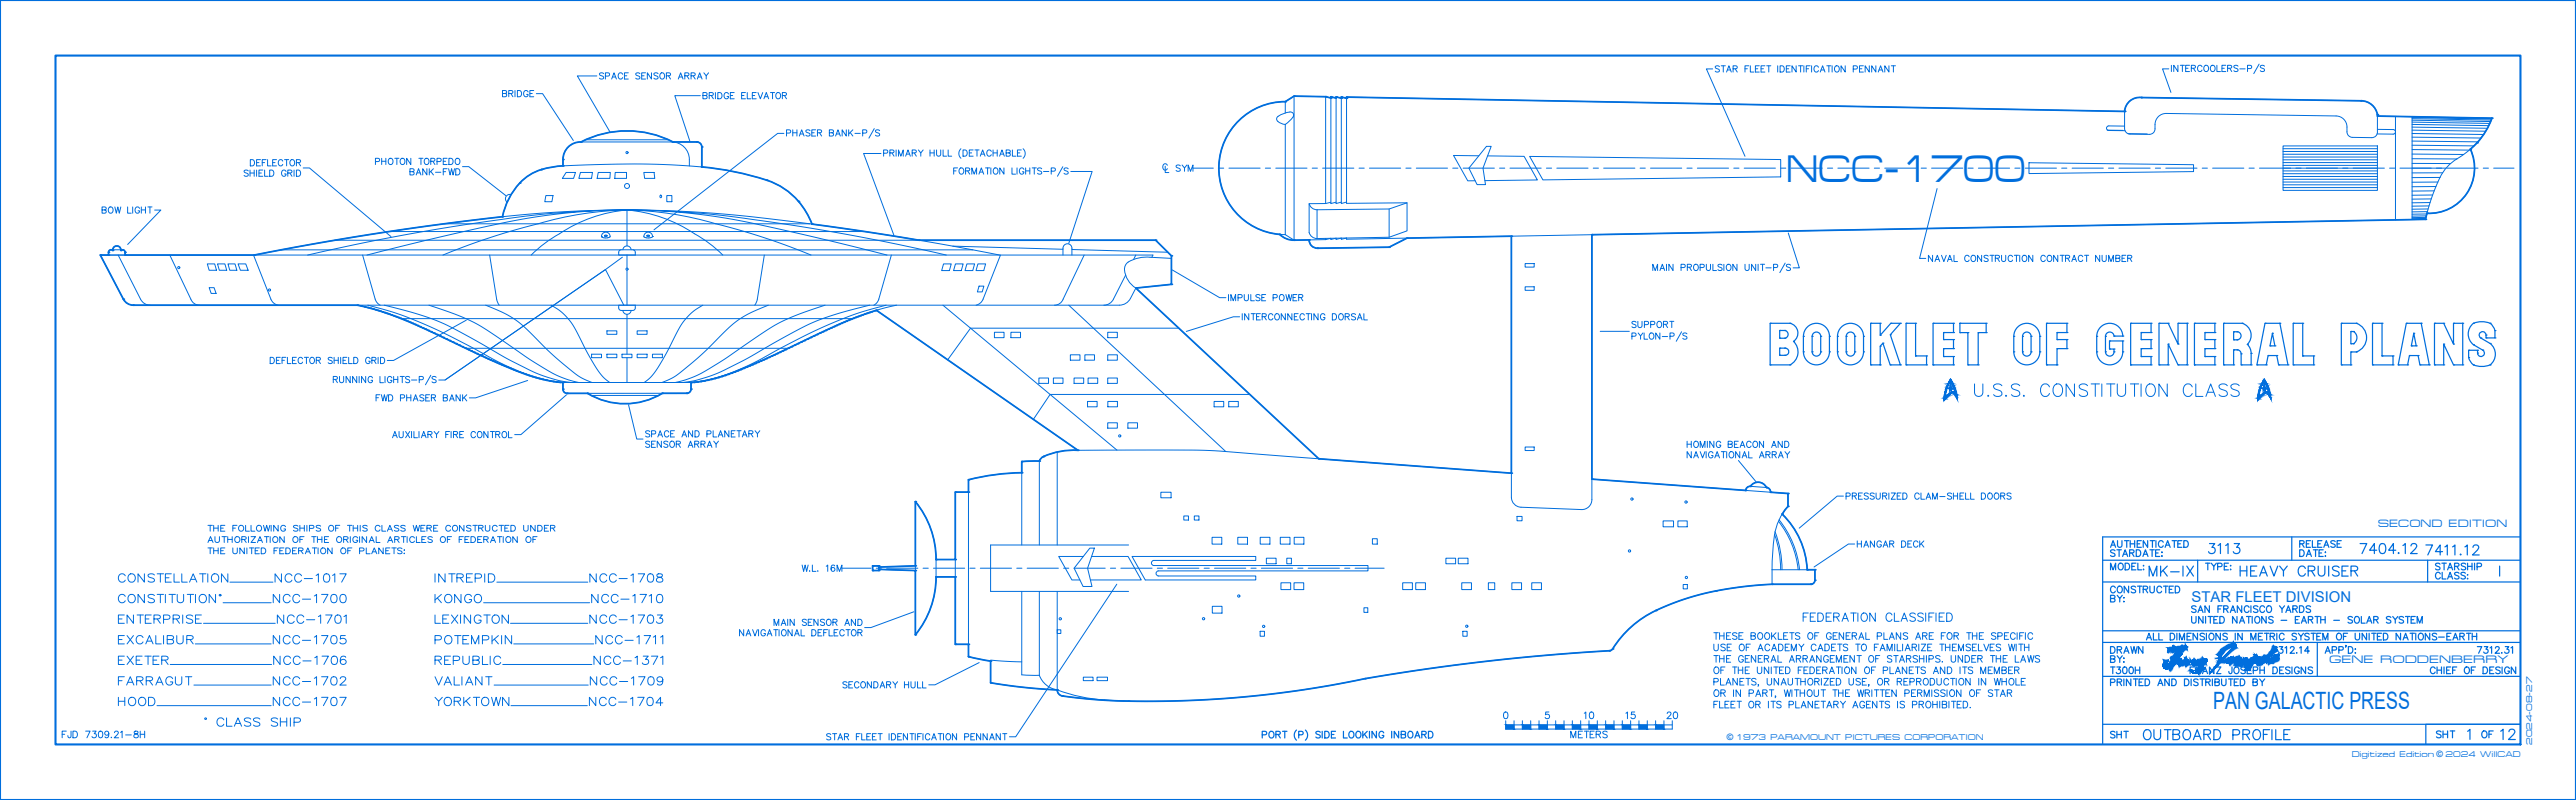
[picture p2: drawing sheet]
<svg xmlns="http://www.w3.org/2000/svg" width="737mm" height="229mm" viewBox="0 0 737 229" stroke-linecap="round" stroke-linejoin="round" font-family="sans-serif">
<defs><g id="words">
<text font-size="11.1" fill="#006edd" x="510.7" y="51.9">NCC-1700</text>
<text font-size="6.8" fill="#006edd" x="632.8" y="202.6">PAN GALACTIC PRESS</text>
<text font-size="4.3" fill="#006edd" x="626.7" y="172">STAR FLEET DIVISION</text>
<g font-size="3.1" fill="#006edd">
<text x="679.9" y="150.6">SECOND EDITION</text>
<text x="666" y="189.5">GENE RODDENBERRY</text>
</g>
<text font-size="2.5" fill="#006edd" x="493.8" y="211.6">© 1973 PARAMOUNT PICTURES CORPORATION</text>
<g font-size="2.4" fill="#006edd">
<text x="724.1" y="212.9" transform="rotate(-90 724.1 212.9)">2024-08-27</text>
<text x="672.5" y="216.2">Digitized Edition © 2024 WillCAD</text>
</g>
</g></defs>
<!-- layer: G-DETL-XLIT -->
<g fill="none" stroke="#006edd" stroke-width=".29">
<path d="M167.4 39.9h23.7M156.1 55.9h2l-.3 1.7h-2zM161.9 49.3h2.7l-.6 1.7h-3.2zM166 49.3h3.4l-.3 1.7h-3.6zM171.1 49.3h3.4l-.1 1.7h-3.7zM175.9 49.3h3.2v1.7h-3.3zM184.1 49.3h2.9l.2 1.7h-2.9zM190.7 55.9h1.4v1.7h-1.4zM31.2 71.6l.5-.2h3.6l.4 .4 .1 1.1h-4.8zM32.2 71.4a1.19 1.19 0 0 1 1.2-1.1 1.19 1.19 0 0 1 1.2 1.1M33.8 72.9l6.7 13.1 1.3 1 1.1 .2M48.6 72.9l6.2 13.1 1.2 1 1 .2"/>
<path d="M59.3 75.4h2.1l.5 1.8h-2.1zM62.2 75.4h2.1l.5 1.8h-2.1zM65.2 75.4h2l.5 1.8h-2zM68.1 75.4h2.2l.7 1.8h-2.3zM72.5 72.9l5 12.6 .8 1.1 1.2 .6M80.4 71.4h97.1M88 72.9a561.8 561.8 0 0 1 73.4-12.2l8.9-.5 9-.2a185 185 0 0 0-45.8 6l-28.6 6.9M95.7 68.6h167.1M103.7 72.9l3.6 12.6 .7 1.2 .7 .5M111.3 66.2h136M127 63.9h104.6M140 72.9l2 12.6 .8 1.7"/>
<path d="M172 67.6h.1M172.5 66.6a1.1 1.1 0 0 1 1.4-.1 1.1 1.1 0 0 1 .4 1.3l-1.4 .2a.67 .67 0 0 1-.8-.3 .67 .67 0 0 1 .1-.9zM172.9 67.3l-.1 .1M172.9 67.3a.32 .32 0 0 1 .4-.2 .32 .32 0 0 1 .2 .4h-.5zM177.1 71.6l.5-.2h3.6l.4 .4 .1 1.1h-4.8zM178.1 71.4a1.19 1.19 0 0 1 1.2-1.1 1.19 1.19 0 0 1 1.2 1.1M179.3 60a101.4 101.4 0 0 0-27.4 4.5l-13.8 4.1-11.4 4.3M179.3 60a43.4 43.4 0 0 0-21 7.8 36.5 36.5 0 0 0-6.4 5.1M179.3 60v10.3M179.3 72.9v3.7M179.3 77.2v10M179.3 60a43.4 43.4 0 0 1 21 7.8 36.5 36.5 0 0 1 6.4 5.1"/>
<path d="M179.3 60a101.4 101.4 0 0 1 27.4 4.5l13.7 4.1 11.5 4.3M181.1 71.4h97.1M184.6 66.6a1.1 1.1 0 0 1 1.4-.1 1.1 1.1 0 0 1 .4 1.3l-1.4 .2a.67 .67 0 0 1-.8-.3 .67 .67 0 0 1 .1-.9zM185 67.3a.33 .33 0 0 1 .4-.2 .33 .33 0 0 1 .2 .4h-.5zM185.7 67.3v.1M186.6 67.6h.1M218.6 72.9l-2 12.6-.8 1.7M253.6 72.9a555.8 555.8 0 0 0-49.7-11.1l-13.2-1.4-11.4-.4a273.4 273.4 0 0 1 46.2 4.2l24.4 4.2 20.7 4.5M254.9 72.9l-3.6 12.6-.4 .8-1 .9M269.8 75.4h2.2l-.5 1.9h-2.2zM273.2 75.4h2.2l-.5 1.9h-2.2zM276.5 75.4h2.2l-.5 1.9h-2.3z"/>
<path d="M279.6 75.4h2.2l-.5 1.9h-2.2zM286.1 72.9l-5 12.6-.8 1.1-1.2 .6M304 72.9v-2a1.28 1.28 0 0 1 1.2-1.2 1.28 1.28 0 0 1 1.3 1.2v2M310 72.9l-6 12.6M321.9 78.6l-3.8 7.4-1.3 1-1.2 .2M324.8 72.9l-.7 1.2M436.1 75.3h2.6v1h-2.6zM59.8 82.2h1.4l.6 1.6h-1.4zM105.2 87.2l.6 .2a131.7 131.7 0 0 1 32 13.5l3.7 2a53.3 53.3 0 0 0 19.5 6.4M109.9 87.2a104.1 104.1 0 0 1 15.3 4.6l4.8 2.2 15.2 8.6 7.4 3.7 6.4 2.2 4.3 .8M114.7 91h129.1M122.6 87.2a61.2 61.2 0 0 1 15.8 6.6l12.9 8.8 5.6 3.4 4 2 4.6 1.3"/>
<path d="M133.2 99.5h92.2M138.9 87.2a35 35 0 0 1 8.7 4.4l2.6 2.1 7.5 7.4 4.3 3.7 3.7 2.8 3.6 1.7M157.6 87.2l3.1 2.1 2.7 2.9 4.7 8.9 2.5 4.2a13 13 0 0 0 3.7 4M173.5 94.5h2.9v1h-2.9zM176.9 87.2h4.8v.8l-.2 .5-.6 .2h-3.3l-.6-.4zM178.1 88.7a1.19 1.19 0 0 0 1.2 1.1 1.19 1.19 0 0 0 1.2-1.1M179.3 89.8v11.4M182.2 94.5h2.8v1h-2.8zM201 87.2l-3.1 2.1-2.7 2.9-4.8 8.9-2.5 4.2a13 13 0 0 1-3.7 4M219.7 87.2a35.2 35.2 0 0 0-8.8 4.4l-2.5 2.1-7.5 7.4-5.7 4.8-2.6 1.9-3.3 1.5M235.9 87.2a61.2 61.2 0 0 0-15.7 6.6l-12.7 8.6-5.8 3.6-4.1 2-4.5 1.3M248.7 87.2a104.1 104.1 0 0 0-15.4 4.6l-5.2 2.4-14.8 8.4-7.3 3.7-6.5 2.2-4.2 .8"/>
<path d="M253.4 87.2l-.7 .2a131.6 131.6 0 0 0-32 13.5l-3.6 2a53.3 53.3 0 0 1-19.5 6.4M269.6 87.2l49.8 41.4M280 81.8h1.3l-.4 1.6h-1.4zM284.4 94.9h2.7v1.6h-2.7zM289.1 94.9h2.7v1.6h-2.7zM304 85.5l-1 1.2-1.5 .5M305.6 87.2l44.9 41.8M316.7 94.9h2.8v1.6h-2.8zM337.1 93.8h-59.6l-6.5 9M436.1 82h2.6v1h-2.6zM169.1 113h19.2M169.2 101.2h2.8v1h-2.8z"/>
<path d="M173.5 101.2h2.9v1h-2.9zM177.9 101.2h2.8v1h-2.8zM179.3 102.2v7.1M182.2 101.2h2.8v1h-2.8zM186.6 101.2h2.8v1h-2.8zM297.1 108h2.7v1.6h-2.7zM301.2 108h2.8v1.6h-2.8zM306.1 101.4h2.7v1.5h-2.7zM307.1 108h2.8v1.6h-2.8zM310.2 101.4h2.8v1.5h-2.8zM311 114.7h2.7v1.5h-2.7zM311.1 108h2.8v1.6h-2.8z"/>
<path d="M316.7 108h2.8v1.6h-2.8zM316.7 101.4h2.8v1.5h-2.8zM316.8 114.7h2.7v1.5h-2.7zM347.2 114.7h2.7v1.5h-2.7zM351.3 114.7h2.8v1.5h-2.8zM357.4 112.7h-57.1l-4.8 7.1M316.7 120.8h2.8v1.5h-2.8zM322.5 120.8h2.8v1.5h-2.8zM436.1 127.7h2.6v1h-2.6zM500.5 139l4.6 .3M500.5 139a2.63 2.63 0 0 1 4.6 .3M500.5 139a1.27 1.27 0 0 0-1.3 1.1"/>
<path d="M505.1 139.3a1.28 1.28 0 0 1 1.2 1.4M331.9 140.7h3v1.5h-3zM338.5 147.4h1.3v1.2h-1.3zM341.5 147.4h1.3v1.2h-1.3zM346.6 153.5h2.8v2h-2.8zM353.9 153.5h2.8v2h-2.8zM360.4 153.5h2.7v2h-2.7zM362.1 159.5h2.8v1.6h-2.8zM366.1 153.5h2.8v2h-2.8zM368 159.5h1.3v1.6h-1.3zM370.1 153.5h2.7v2h-2.7zM392.4 153.9h1.4v1.6h-1.4z"/>
<path d="M413.4 159.5h2.8v1.6h-2.8zM417 159.5h2.8v1.6h-2.8zM433.8 147.6h1.4v1.2h-1.4zM475.6 148.8h2.9v1.7h-2.9zM479.8 148.8h2.7v1.7h-2.7zM507.4 152.7a30 30 0 0 1 1.8 10.1M507.6 152a30.4 30.4 0 0 1 2 10.8M508.5 148.9a26.7 26.7 0 0 1 5.7 13.9M508.7 148.5a27.1 27.1 0 0 1 5.9 14.3M302.3 180h1v1h-1zM346.7 173.3h2.7v1.9h-2.7zM366.3 166.5h2.8v2h-2.8z"/>
<path d="M370 166.5h2.8v2h-2.8zM390 173.7h1.1v1.3h-1.1zM401.1 166.5h2.8v2h-2.8zM404.8 166.5h2.8v2h-2.8zM418 166.5h2.8v2h-2.8zM425.6 166.5h1.8v2h-1.8zM432.3 166.5h2.8v2h-2.8zM438 166.5h2.8v2h-2.8zM481.3 167h1.2v1.3h-1.2zM309.8 193.5h2.8v1h-2.8zM313.7 193.5h3v1h-3zM360.3 180.4h1.3v1.4h-1.3z"/>
<path d="M418.3 180.4h1.2v1.4h-1.2z"/>
<circle cx="179.3" cy="53.1" r=".71"/>
<circle cx="179.3" cy="43.6" r=".3"/>
<circle cx="188.9" cy="56.1" r=".32"/>
<circle cx="51.1" cy="76.5" r=".3"/>
<circle cx="179.3" cy="76.9" r=".3"/>
<circle cx="77.1" cy="82.9" r=".3"/>
<circle cx="320.2" cy="124.6" r=".31"/>
<circle cx="465.9" cy="157.4" r=".33"/>
<circle cx="466.6" cy="142.6" r=".33"/>
<circle cx="482.1" cy="143.5" r=".33"/>
<circle cx="303.2" cy="176.8" r=".33"/>
<circle cx="344.2" cy="176.8" r=".33"/>
<circle cx="354.2" cy="170.3" r=".33"/>
<circle cx="361.3" cy="179" r=".33"/>
<circle cx="419.4" cy="179" r=".33"/>
<circle cx="482.2" cy="165" r=".33"/>
</g>
<!-- layer: G-DETL-LGHT -->
<g fill="none" stroke="#006edd" stroke-width=".29">
<path d="M161 47.4a5.8 5.8 0 0 1 2.5-6.2l1.6-.6h.9h33.3a1.43 1.43 0 0 1 1.4 1.4v5.7M166.1 40.6a28.9 28.9 0 0 1 26.3 0M192.1 40.6a5 5 0 0 1 5 5v1.8M200.4 47.7a270 270 0 0 0-42.5 0 16 16 0 0 0-13.3 11.1l-.9 3.1M200.4 47.7a76.7 76.7 0 0 1 21.7 4.9 21.1 21.1 0 0 1 10.1 11.4M72.7 72.9a765.3 765.3 0 0 1 84.7-12.2 346.5 346.5 0 0 1 74.2 3.3l25.1 3.6 29.2 5.3M262.7 68.6h67.8l4.5 4.5v8.2l-10.2 1M272.5 70.3l31.5 .9M306.5 71.3l27.4 .8M329.3 73.5l.4-.6h-301l6.9 13.1 1.4 1 1.1 .2h282l1.1-.2 1.4-.8 2.2-3.9M335 73.8l-6.1-.3a9.8 9.8 0 0 0-6.7 1.7l-.3 .4a5.2 5.2 0 0 0 1.6 5.7l1.3 1M432.2 67.5v74.6"/>
<path d="M455.2 67.1v75.7a2.86 2.86 0 0 1-3 2.8l-17.3-.7a2.86 2.86 0 0 1-2.7-2.8M102.2 87.2a107.1 107.1 0 0 1 25.5 9.7l11.8 5.6a75.8 75.8 0 0 0 19.7 6.7l1.8 .1M250.6 88.7l57.6 40M256.4 87.2a107 107 0 0 0-25.5 9.7l-11.8 5.6a75.6 75.6 0 0 1-19.7 6.7l-1.8 .1M324.8 82.3l52.3 48.8M161 109.3h36.6v1.9a1.19 1.19 0 0 1-1.2 1.2h-34.2a1.19 1.19 0 0 1-1.2-1.2zM168 112.4a20.7 20.7 0 0 0 21.4 0M292.2 135.1l-7.7 .5-7.6 1.5v50.5l6.4 1.3M297.2 131.8v23.9M297.2 131.8l-5 .1v23.8M302.3 129.2v26.5M308.2 128.7a19.5 19.5 0 0 0-10.4 2.2l-.6 .9"/>
<path d="M308.2 128.7l32.8-.1 6.4 .2 84.8 6.4M455.2 136.9l56.1 4.1v3.7a18.2 18.2 0 0 0-4.3 12.2l-.3 5.9M261.7 143.3v38.1M261.7 143.3a26.1 26.1 0 0 1 6 16.6M273.2 159.9h-5.5v4.9h5.5M276.9 140.6h-3.7v43.5h3.7M322.7 155.7h-39.4v13.3h39.4M509.6 146.9a23.7 23.7 0 0 1 7.2 15.9M249.5 161.7h1.8v1.3h-1.8zM251.3 162.7l10.4 .3M261.7 161.7l-10.4 .3M267.7 164.8a26.1 26.1 0 0 1-6 16.6"/>
<path d="M292.2 169v23.8l5 .2M297.2 169v24M302.3 169v28.1M506.7 162.8h12.3v3a1.15 1.15 0 0 1-1.2 1.2h-11.1a83.3 83.3 0 0 0-34.3 8 31.6 31.6 0 0 0-11.7 10.8 650 650 0 0 0-85.3 10.9 280.6 280.6 0 0 1-61.9 3.1 46.4 46.4 0 0 1-11.2-2.7M506.7 162.8v4.2M292.2 189.1l-8.9-.5v6.5l10.3 1.4 8.7 .6M297.2 193a6.5 6.5 0 0 0 5.1 4.1M302.3 197.1a1.74 1.74 0 0 0 1.5 1.8l8.6 .9 10.3 .5M0 228.6h.1"/>
</g>
<!-- layer: G-MARK -->
<path d="M309.8 159h-7.1l3.8 6.7h2.3M311.6 156.6h1.3l-1.9 5.8 1.3 5.2h-2.6l-2.6-5.2zM312.1 159h10.5l3.7 6.7h-14.5M331.3 164.6a.73 .73 0 0 1-.7-.7 .73 .73 0 0 1 .6-.8h60v-1.5h-61.2a.73 .73 0 0 1-.8-.7 .73 .73 0 0 1 .7-.8h29.2v-1.1h-35.4l3.8 6.7h31.6v-1.1h-27.8" fill="none" stroke="#006edd" stroke-width=".29"/>
<!-- layer: G-BORD-TITL -->
<g fill="none" stroke="#006edd" stroke-width=".35">
<path d="M506.2 92.4h5.6a2.87 2.87 0 0 1 2.3 2.2 2.87 2.87 0 0 1-1.2 3 4.1 4.1 0 0 1-1.1 6.7h-5.6zM508.9 99.5h1.5a1.03 1.03 0 0 1 1.1 1 1.03 1.03 0 0 1-1.1 1h-1.5zM508.9 94.4h1.5a1.12 1.12 0 0 1 .9 1.1 1.12 1.12 0 0 1-.9 1.2h-1.5zM516.8 93.5a3.7 3.7 0 0 1 4-.8 3.7 3.7 0 0 1 2.3 3.4v4.4a3.7 3.7 0 0 1-3.7 3.8 3.7 3.7 0 0 1-3.7-3.8v-4.4a3.7 3.7 0 0 1 1.1-2.6zM518.4 95.4a1.22 1.22 0 0 1 1.4-.5 1.22 1.22 0 0 1 .8 1.2v4.4a1.23 1.23 0 0 1-1.2 1.3 1.23 1.23 0 0 1-1.2-1.3v-4.4zM526.5 93.5a3.7 3.7 0 0 1 4.1-.8 3.7 3.7 0 0 1 2.3 3.4v4.4a3.7 3.7 0 0 1-3.8 3.8 3.7 3.7 0 0 1-3.7-3.8v-4.4a3.7 3.7 0 0 1 1.1-2.6zM528.2 95.4a1.22 1.22 0 0 1 1.3-.5 1.22 1.22 0 0 1 .9 1.2v4.4a1.23 1.23 0 0 1-1.3 1.3 1.23 1.23 0 0 1-1.2-1.3v-4.4zM534.9 92.4h2.7v3.4l3.1-3.4h2.7l-2.9 3.3 2.9 8.6h-2.9l-2.1-6.2-.8 .8v5.4h-2.7zM545 92.4h2.8v9.3h3.1v2.6h-5.9zM552.8 92.4h5.8v2.6h-2.8v2h2.8v2.6h-2.8v2.3h2.8v2.4h-5.8zM560.4 92.4h7.5v2.6h-2.2v9.3h-3v-9.3h-2.3zM576.9 93.5a3.7 3.7 0 0 1 4.1-.8 3.7 3.7 0 0 1 2.3 3.4v4.4a3.7 3.7 0 0 1-3.7 3.8 3.7 3.7 0 0 1-3.8-3.8v-4.4a3.7 3.7 0 0 1 1.1-2.6z"/>
<path d="M578.6 95.4a1.22 1.22 0 0 1 1.3-.5 1.22 1.22 0 0 1 .9 1.2v4.4a1.23 1.23 0 0 1-1.2 1.3 1.23 1.23 0 0 1-1.3-1.3v-4.4zM585.2 92.4h5.8v2.6h-2.8v2h2.8v2.6h-2.8v4.7h-3zM600.6 93.5a3.7 3.7 0 0 1 4.1-.9 3.7 3.7 0 0 1 2.3 3.4h-2.5a1.23 1.23 0 0 0-1.3-1.1 1.23 1.23 0 0 0-1.1 1.2v4.4a1.23 1.23 0 0 0 1.2 1.3 1.23 1.23 0 0 0 1.2-1.3v-.8h-1.3v-2.3h3.8a7.1 7.1 0 0 1-.6 5.2 3.7 3.7 0 0 1-4.2 1.5 3.7 3.7 0 0 1-2.6-3.6v-4.4a3.7 3.7 0 0 1 1-2.6zM609.3 92.4h5.8v2.6h-2.8v2h2.8v2.6h-2.8v2.3h2.8v2.4h-5.8zM617.4 92.4h2.6l2.8 5.9v-5.9h2.6v11.9h-2.6l-2.8-6v6h-2.6zM627.5 92.4h5.8v2.6h-2.8v2h2.8v2.6h-2.8v2.3h2.8v2.4h-5.8zM638.7 94.8a1.76 1.76 0 0 1 1.9 .5 1.16 1.16 0 0 1-.9 1.8h-1zM639.7 100a1.15 1.15 0 0 1 1.2 1.1l-.1 3.2h2.9v-3.8l-.5-1.3-.6-.8a3.6 3.6 0 0 0-1.5-6h-5.3v11.9h2.9v-4.3h1M647.7 92.4h4.2l2.3 11.9h-2.6l-.6-2.7h-2.4l-.6 2.7h-2.6zM649.8 95.2l.7 3.6h-1.4zM655.7 92.4h2.8v9.3h3.1v2.6h-5.9zM669.5 92.4h4.3a4.3 4.3 0 0 1 2.9 4.1 4.3 4.3 0 0 1-2.9 4.1h-1.6v3.7h-2.7z"/>
<path d="M672.2 94.7a1.74 1.74 0 0 1 1.6 2.6 1.38 1.38 0 0 1-1.6 .9zM678.4 92.4h2.7v9.3h3.2v2.6h-5.9zM688.1 92.4h4.2l2.4 11.9h-2.7l-.5-2.7h-2.5l-.6 2.7h-2.6zM690.2 95.2l.7 3.6h-1.4zM696.1 92.4h2.7l2.8 5.9v-5.9h2.6v11.9h-2.6l-2.8-6v6h-2.7zM713.4 94.5a3.3 3.3 0 0 0-4.1-2.6 3.5 3.5 0 0 0-3.2 2 3.5 3.5 0 0 0 .4 3.7l.8 .9 2.6 1.5M713.4 94.5v2.1h-2.5a1.44 1.44 0 0 0-.5-1.7 .98 .98 0 0 0-1.4 .4 .98 .98 0 0 0 .4 1.3l2.7 1.6a3.7 3.7 0 0 1-.7 6.3l-.7 .1a3.8 3.8 0 0 1-4.6-1.9l-.2-2.6h2.5a1.43 1.43 0 0 0 .5 1.6 .98 .98 0 0 0 1.4-.3 .98 .98 0 0 0-.4-1.4M655.3 153.4v6.7M720.7 153.4h-119.5v59.3M601.2 160.1h119.5M601.2 166.3h119.5M628.4 160.1v6.2"/>
<path d="M694.2 160.1v6.2M601.2 180.3h119.5M601.2 183.6h119.5M601.2 193.3h119.5M662.6 183.6v9.7M601.2 207h119.5"/>
</g>
<!-- layer: G-DETL-TITL -->
<g fill="none" stroke="#006edd" stroke-width=".35">
<path d="M360.9 210l1.1-.1 .2-.3-.1-.4-1.2-.2v1.9M363 209.2l.2-.1a.89 .89 0 0 1 1.1 .8 .89 .89 0 0 1-1.1 .9l-.4-.6zM364.8 209.9l1.1-.1 .1-.6-1.2-.2v1.9M365.5 209.9l.6 1M366.7 209h1.3M367.4 209v1.9M370.7 208.6a1.96 1.96 0 0 0 0 2.9M371.4 210l1.1-.1 .1-.3-.1-.4-1.1-.2v1.9M373.3 208.6a1.96 1.96 0 0 1 0 2.9M377.5 209.2l-.4-.2-.8 .2 .1 .5 .9 .4 .2 .2v.3l-.4 .3-.8-.3M378.1 209v1.9M378.8 209h.6a1.02 1.02 0 0 1 .7 .9 1.02 1.02 0 0 1-.7 1h-.6z"/>
<path d="M380.7 209.9h.7M381.9 209h-1.2v1.9h1.2M384.2 209v1.9h1M385.9 209.2l.2-.1a.89 .89 0 0 1 1.1 .8 .89 .89 0 0 1-1.1 .9l-.4-.6zM387.9 209.2l.2-.1a.89 .89 0 0 1 1.1 .8 .89 .89 0 0 1-1.1 .9l-.4-.6zM389.7 209v1.9M390.1 209.8l.9 1.1M391 209l-1.3 1.2M391.6 209v1.9M393.6 209v1.9l-1.3-1.9v1.9M395.7 209.4a.7 .7 0 0 0-.8-.4 .7 .7 0 0 0-.6 .7v.5a.68 .68 0 0 0 .7 .7 .68 .68 0 0 0 .7-.7h-.5M397.9 209v1.9"/>
<path d="M399.9 209v1.9l-1.2-1.9v1.9M400.7 209.9l1.1-.1v-.6l-1.1-.2v1.9l1.1-.2 .1-.5-.4-.3M402.7 209.2l.2-.1a.89 .89 0 0 1 1.1 .8 .89 .89 0 0 1-1.1 .9l-.3-.6zM404.6 210.9l.7-1.9 .7 1.9M404.8 210.2h.9M406.6 209.9l1-.1 .1-.6-1.1-.2v1.9M407.2 209.9l.6 1M408.5 209h.6a1.02 1.02 0 0 1 .7 .9 1.02 1.02 0 0 1-.7 1h-.6z"/>
</g>
<!-- layer: G-BORD-HOUR -->
<g fill="none" stroke="#006edd" stroke-width=".29">
<path d="M17.8 209.8h.7M19 208.9h-1.2v1.9M20.3 208.9l-.1 1.7-.2 .2-.4-.1-.2-.5M20.9 208.9h.6a1.02 1.02 0 0 1 .7 1 1.02 1.02 0 0 1-.7 .9h-.6zM24.5 208.9h1.3l-.9 1.9M26.5 208.9h1l-.6 .7a.63 .63 0 0 1 .5 1.1 .63 .63 0 0 1-1.1-.2M28.4 209a.62 .62 0 0 1 .9 .3l.1 .4a.82 .82 0 0 1-.7 1.1 1.22 1.22 0 0 1-.3-1.8zM31.1 209.6a.59 .59 0 0 1-.8 .5 .59 .59 0 0 1-.2-1 .59 .59 0 0 1 .9 .1l.1 .4a.9 .9 0 0 1-.7 1.2l-.4-.2M31.8 210.6l.1 .1M32.7 209.4l.4-.5h.4l.3 .4-.2 .6-.9 .9h1.2M34.5 209.3l.4-.4v1.9M35.9 210h1.7"/>
<path d="M38.5 209v.6l.8 .2 .2 .4a.64 .64 0 0 1-.6 .7 .64 .64 0 0 1-.6-.7l.2-.4 1-.4-.1-.4zM40.1 209.8h1.3M40.1 208.9v1.9M41.4 208.9v1.9"/>
</g>
<!-- layer: G-BORD-SCAL -->
<g fill="#006edd" stroke="#006edd" stroke-width=".29">
<path d="M430.6 207.1l2.3 1.2h-2.3zM430.6 207.1l2.3 1.2v-1.2z"/>
<path d="M435.3 207.1l2.4 1.2h-2.4zM435.3 207.1l2.4 1.2v-1.2z"/>
<path d="M440.1 207.1l2.4 1.2h-2.4zM440.1 207.1l2.4 1.2v-1.2z"/>
<path d="M444.8 207.1l2.4 1.2h-2.4zM444.8 207.1l2.4 1.2v-1.2z"/>
<path d="M449.6 207.1l2.4 1.2h-2.4zM449.6 207.1l2.4 1.2v-1.2z"/>
<path d="M454.4 207.1l2.4 1.2h-2.4zM454.4 207.1l2.4 1.2v-1.2z"/>
<path d="M459.1 207.1l2.4 1.2h-2.4zM459.1 207.1l2.4 1.2v-1.2z"/>
<path d="M463.9 207.1l2.4 1.2h-2.4zM463.9 207.1l2.4 1.2v-1.2z"/>
<path d="M468.7 207.1l2.3 1.2h-2.3zM468.7 207.1l2.3 1.2v-1.2z"/>
<path d="M473.4 207.1l2.4 1.2h-2.4zM473.4 207.1l2.4 1.2v-1.2z"/>
</g>
<g fill="none" stroke="#006edd" stroke-width=".29">
<path d="M430.2 203.5a.62 .62 0 0 1 .9 .3l.1 .5a.82 .82 0 0 1-.7 1.1 1.22 1.22 0 0 1-.3-1.9zM430.6 206v2.3h47.6v-2.3M430.6 207.1h47.6M432.9 206v2.3M435.3 206v2.3M437.7 206v2.3M440.1 206v2.3M442.5 206v2.3M442.9 203.5h-.9l-.1 .8a.67 .67 0 0 1 1 0 .67 .67 0 0 1-.1 1 .67 .67 0 0 1-1-.3M444.8 206v2.3M447.2 206v2.3M449.2 210.8v-1.9l.7 1.9 .7-1.9v1.9"/>
<path d="M449.6 206v2.3M451.3 209.8h.8M452 206v2.3M452.5 208.9h-1.2v1.9h1.2M453 203.8l.5-.3v1.9M453.1 208.9h1.2M453.7 208.9v1.9M454.4 206v2.3M454.7 209.8h.7M454.7 203.5a.62 .62 0 0 1 .9 .3l.1 .5a.82 .82 0 0 1-.7 1.1 1.22 1.22 0 0 1-.3-1.9zM455.9 208.9h-1.2v1.9h1.2M456.4 209.8l1.1-.1 .2-.4-.5-.4h-.8v1.9"/>
<path d="M456.8 206v2.3M457 209.8l.7 1M459.1 206v2.3M459.6 209.2l-.5-.3-.8 .3 .2 .5 1.1 .6v.3l-.5 .2-.8-.2M461.5 206v2.3M463.9 206v2.3M464.9 203.8l.5-.3v1.9M466.3 206v2.3M467.5 203.5h-1v.8a.67 .67 0 0 1 1 0 .67 .67 0 0 1-.2 1 .67 .67 0 0 1-.9-.3M468.7 206v2.3M471 206v2.3M473.4 206v2.3"/>
<path d="M475.8 206v2.3M476.7 203.9l.4-.4h.4l.3 .3-.3 .6-.9 1h1.3M478.7 203.5a.62 .62 0 0 1 .9 .3l.1 .5a.82 .82 0 0 1-.7 1.1 1.21 1.21 0 0 1-.3-1.9z"/>
</g>
<!-- layer: G-BORD-TITL -->
<g fill="#006edd">
<circle cx="537.6" cy="104.3" r=".17"/>
<circle cx="537.6" cy="98.9" r=".17"/>
<circle cx="538.4" cy="98.1" r=".17"/>
<circle cx="540.5" cy="104.3" r=".17"/>
<circle cx="543.4" cy="104.3" r=".17"/>
<circle cx="540.5" cy="95.7" r=".17"/>
<circle cx="543.4" cy="92.4" r=".17"/>
<circle cx="540.7" cy="92.4" r=".17"/>
<circle cx="537.6" cy="95.8" r=".17"/>
<circle cx="537.6" cy="92.4" r=".17"/>
<circle cx="534.9" cy="92.4" r=".17"/>
<circle cx="534.9" cy="104.3" r=".17"/>
<circle cx="560.4" cy="92.4" r=".17"/>
<circle cx="560.4" cy="95" r=".17"/>
<circle cx="562.7" cy="95" r=".17"/>
<circle cx="562.7" cy="104.3" r=".17"/>
<circle cx="565.7" cy="104.3" r=".17"/>
<circle cx="565.7" cy="95" r=".17"/>
<circle cx="567.9" cy="95" r=".17"/>
<circle cx="567.9" cy="92.4" r=".17"/>
<circle cx="518.2" cy="96.1" r=".17"/>
<circle cx="520.6" cy="96.1" r=".17"/>
<circle cx="520.6" cy="100.5" r=".17"/>
<circle cx="518.2" cy="100.5" r=".17"/>
<circle cx="515.7" cy="96.1" r=".17"/>
<circle cx="515.7" cy="100.5" r=".17"/>
<circle cx="523.1" cy="100.5" r=".17"/>
<circle cx="523.1" cy="96.1" r=".17"/>
<circle cx="578.3" cy="96.1" r=".17"/>
<circle cx="580.8" cy="96.1" r=".17"/>
<circle cx="580.8" cy="100.5" r=".17"/>
<circle cx="578.3" cy="100.5" r=".17"/>
<circle cx="575.8" cy="96.1" r=".17"/>
<circle cx="575.8" cy="100.5" r=".17"/>
<circle cx="583.3" cy="100.5" r=".17"/>
<circle cx="583.3" cy="96.1" r=".17"/>
<circle cx="681.1" cy="101.7" r=".17"/>
<circle cx="681.1" cy="92.4" r=".17"/>
<circle cx="678.4" cy="92.4" r=".17"/>
<circle cx="678.4" cy="104.3" r=".17"/>
<circle cx="684.3" cy="104.3" r=".17"/>
<circle cx="684.3" cy="101.7" r=".17"/>
<circle cx="627.5" cy="104.3" r=".17"/>
<circle cx="633.3" cy="104.3" r=".17"/>
<circle cx="633.3" cy="101.9" r=".17"/>
<circle cx="630.5" cy="101.9" r=".17"/>
<circle cx="630.5" cy="99.6" r=".17"/>
<circle cx="633.3" cy="99.6" r=".17"/>
<circle cx="633.3" cy="97" r=".17"/>
<circle cx="630.5" cy="97" r=".17"/>
<circle cx="630.5" cy="95" r=".17"/>
<circle cx="633.3" cy="95" r=".17"/>
<circle cx="633.3" cy="92.4" r=".17"/>
<circle cx="627.5" cy="92.4" r=".17"/>
<circle cx="602.1" cy="96.1" r=".17"/>
<circle cx="604.5" cy="96" r=".17"/>
<circle cx="607" cy="96" r=".17"/>
<circle cx="599.6" cy="96.1" r=".17"/>
<circle cx="599.6" cy="100.5" r=".17"/>
<circle cx="607" cy="100.5" r=".17"/>
<circle cx="607" cy="97.4" r=".17"/>
<circle cx="603.2" cy="97.4" r=".17"/>
<circle cx="603.2" cy="99.7" r=".17"/>
<circle cx="604.5" cy="99.7" r=".17"/>
<circle cx="604.5" cy="100.5" r=".17"/>
<circle cx="602.1" cy="100.5" r=".17"/>
<circle cx="704.2" cy="92.4" r=".17"/>
<circle cx="701.6" cy="92.4" r=".17"/>
<circle cx="701.6" cy="98.3" r=".17"/>
<circle cx="698.8" cy="92.4" r=".17"/>
<circle cx="696.1" cy="92.4" r=".17"/>
<circle cx="696.1" cy="104.3" r=".17"/>
<circle cx="698.8" cy="104.3" r=".17"/>
<circle cx="698.8" cy="98.3" r=".17"/>
<circle cx="701.6" cy="104.3" r=".17"/>
<circle cx="704.2" cy="104.3" r=".17"/>
<circle cx="649.8" cy="95.2" r=".17"/>
<circle cx="650.5" cy="98.8" r=".17"/>
<circle cx="649.1" cy="98.8" r=".17"/>
<circle cx="651.9" cy="92.4" r=".17"/>
<circle cx="647.7" cy="92.4" r=".17"/>
<circle cx="645.4" cy="104.3" r=".17"/>
<circle cx="648" cy="104.3" r=".17"/>
<circle cx="648.6" cy="101.6" r=".17"/>
<circle cx="651" cy="101.6" r=".17"/>
<circle cx="651.6" cy="104.3" r=".17"/>
<circle cx="654.2" cy="104.3" r=".17"/>
<circle cx="673" cy="98.2" r=".17"/>
<circle cx="672.2" cy="98.2" r=".17"/>
<circle cx="672.2" cy="94.7" r=".17"/>
<circle cx="673" cy="94.7" r=".17"/>
<circle cx="672.2" cy="104.3" r=".17"/>
<circle cx="672.2" cy="100.6" r=".17"/>
<circle cx="673.8" cy="100.6" r=".17"/>
<circle cx="673.8" cy="92.4" r=".17"/>
<circle cx="669.5" cy="92.4" r=".17"/>
<circle cx="669.5" cy="104.3" r=".17"/>
<circle cx="712.1" cy="92.4" r=".17"/>
<circle cx="707.3" cy="92.4" r=".17"/>
<circle cx="707.3" cy="98.5" r=".17"/>
<circle cx="709.9" cy="100" r=".17"/>
<circle cx="708.4" cy="100.9" r=".17"/>
<circle cx="708.4" cy="100.1" r=".17"/>
<circle cx="705.9" cy="100.1" r=".17"/>
<circle cx="705.9" cy="102.2" r=".17"/>
<circle cx="707.3" cy="104.3" r=".17"/>
<circle cx="712" cy="104.3" r=".17"/>
<circle cx="712" cy="98.1" r=".17"/>
<circle cx="709.4" cy="96.6" r=".17"/>
<circle cx="710.9" cy="95.8" r=".17"/>
<circle cx="710.9" cy="96.6" r=".17"/>
<circle cx="713.4" cy="96.6" r=".17"/>
<circle cx="713.4" cy="94.5" r=".17"/>
<circle cx="690.2" cy="95.2" r=".17"/>
<circle cx="690.9" cy="98.8" r=".17"/>
<circle cx="689.5" cy="98.8" r=".17"/>
<circle cx="692.3" cy="92.4" r=".17"/>
<circle cx="688.1" cy="92.4" r=".17"/>
<circle cx="685.8" cy="104.3" r=".17"/>
<circle cx="688.4" cy="104.3" r=".17"/>
<circle cx="689" cy="101.6" r=".17"/>
<circle cx="691.5" cy="101.6" r=".17"/>
<circle cx="692" cy="104.3" r=".17"/>
<circle cx="694.7" cy="104.3" r=".17"/>
<circle cx="639.7" cy="97.1" r=".17"/>
<circle cx="638.7" cy="97.1" r=".17"/>
<circle cx="638.7" cy="94.8" r=".17"/>
<circle cx="639.7" cy="94.8" r=".17"/>
<circle cx="639.7" cy="100" r=".17"/>
<circle cx="640.8" cy="101.1" r=".17"/>
<circle cx="640.8" cy="104.3" r=".17"/>
<circle cx="643.7" cy="104.3" r=".17"/>
<circle cx="643.7" cy="101" r=".17"/>
<circle cx="642.6" cy="98.4" r=".17"/>
<circle cx="641.1" cy="92.4" r=".17"/>
<circle cx="635.8" cy="92.4" r=".17"/>
<circle cx="635.8" cy="104.3" r=".17"/>
<circle cx="638.7" cy="104.3" r=".17"/>
<circle cx="638.7" cy="100" r=".17"/>
<circle cx="625.4" cy="92.4" r=".17"/>
<circle cx="622.8" cy="92.4" r=".17"/>
<circle cx="622.8" cy="98.3" r=".17"/>
<circle cx="620" cy="92.4" r=".17"/>
<circle cx="617.4" cy="92.4" r=".17"/>
<circle cx="617.4" cy="104.3" r=".17"/>
<circle cx="620" cy="104.3" r=".17"/>
<circle cx="620" cy="98.3" r=".17"/>
<circle cx="622.8" cy="104.3" r=".17"/>
<circle cx="625.4" cy="104.3" r=".17"/>
<circle cx="588.2" cy="104.3" r=".17"/>
<circle cx="588.2" cy="99.6" r=".17"/>
<circle cx="591" cy="99.6" r=".17"/>
<circle cx="591" cy="97" r=".17"/>
<circle cx="588.2" cy="97" r=".17"/>
<circle cx="588.2" cy="95" r=".17"/>
<circle cx="591" cy="95" r=".17"/>
<circle cx="591" cy="92.4" r=".17"/>
<circle cx="585.2" cy="92.4" r=".17"/>
<circle cx="585.2" cy="104.3" r=".17"/>
<circle cx="609.3" cy="104.3" r=".17"/>
<circle cx="615.1" cy="104.3" r=".17"/>
<circle cx="615.1" cy="101.9" r=".17"/>
<circle cx="612.3" cy="101.9" r=".17"/>
<circle cx="612.3" cy="99.6" r=".17"/>
<circle cx="615.1" cy="99.6" r=".17"/>
<circle cx="615.1" cy="97" r=".17"/>
<circle cx="612.3" cy="97" r=".17"/>
<circle cx="612.3" cy="95" r=".17"/>
<circle cx="615.1" cy="95" r=".17"/>
<circle cx="615.1" cy="92.4" r=".17"/>
<circle cx="609.3" cy="92.4" r=".17"/>
<circle cx="658.5" cy="101.7" r=".17"/>
<circle cx="658.5" cy="92.4" r=".17"/>
<circle cx="655.7" cy="92.4" r=".17"/>
<circle cx="655.7" cy="104.3" r=".17"/>
<circle cx="661.6" cy="104.3" r=".17"/>
<circle cx="661.6" cy="101.7" r=".17"/>
<circle cx="527.9" cy="96.1" r=".17"/>
<circle cx="530.4" cy="96.1" r=".17"/>
<circle cx="530.4" cy="100.5" r=".17"/>
<circle cx="527.9" cy="100.5" r=".17"/>
<circle cx="525.4" cy="96.1" r=".17"/>
<circle cx="525.4" cy="100.5" r=".17"/>
<circle cx="532.9" cy="100.5" r=".17"/>
<circle cx="532.9" cy="96.1" r=".17"/>
<circle cx="510.4" cy="101.5" r=".17"/>
<circle cx="508.9" cy="101.5" r=".17"/>
<circle cx="508.9" cy="99.5" r=".17"/>
<circle cx="510.4" cy="99.5" r=".17"/>
<circle cx="510.4" cy="96.7" r=".17"/>
<circle cx="508.9" cy="96.7" r=".17"/>
<circle cx="508.9" cy="94.4" r=".17"/>
<circle cx="510.4" cy="94.4" r=".17"/>
<circle cx="506.2" cy="104.3" r=".17"/>
<circle cx="511.8" cy="104.3" r=".17"/>
<circle cx="512.8" cy="97.6" r=".17"/>
<circle cx="511.8" cy="92.4" r=".17"/>
<circle cx="506.2" cy="92.4" r=".17"/>
<circle cx="552.8" cy="104.3" r=".17"/>
<circle cx="558.6" cy="104.3" r=".17"/>
<circle cx="558.6" cy="101.9" r=".17"/>
<circle cx="555.8" cy="101.9" r=".17"/>
<circle cx="555.8" cy="99.6" r=".17"/>
<circle cx="558.6" cy="99.6" r=".17"/>
<circle cx="558.6" cy="97" r=".17"/>
<circle cx="555.8" cy="97" r=".17"/>
<circle cx="555.8" cy="95" r=".17"/>
<circle cx="558.6" cy="95" r=".17"/>
<circle cx="558.6" cy="92.4" r=".17"/>
<circle cx="552.8" cy="92.4" r=".17"/>
<circle cx="547.8" cy="101.7" r=".17"/>
<circle cx="547.8" cy="92.4" r=".17"/>
<circle cx="545" cy="92.4" r=".17"/>
<circle cx="545" cy="104.3" r=".17"/>
<circle cx="550.9" cy="104.3" r=".17"/>
<circle cx="550.9" cy="101.7" r=".17"/>
</g>
<!-- layer: G-DETL-BOLD -->
<path d="M706.4 42.6a20.5 20.5 0 0 0 6.2-8.8l-32.8-.6a4.7 4.7 0 0 0-4.7-4.4l-62.8-.9a4.3 4.3 0 0 0-4.8 3.9l-222.5-4.1v.4l-1.5-.4v.4l-1.4-.4v.3l-1.5-.3v.3l-1.5-.4-9.1-.1-2.5 1.6a19 19 0 0 0-19 18.2 19 19 0 0 0 17.4 19.7l1.1 .8 1.8 .7 5.5 .1a2.37 2.37 0 0 0 2.5 2.3l20.4-.3 5.1-2.6 29.9-.5v67.7l-55.1-4.1-52.3-48.8 10.2-1v-8.2l-4.5-4.5h-67.8l-30.5-4.6a21.1 21.1 0 0 0-15.5-13.3l-7.9-1.9-8.1-1.1v-5.7a1.43 1.43 0 0 0-1.4-1.4h-6.9a28.8 28.8 0 0 0-26.3 0 5 5 0 0 0-5.1 5v1.8a16.8 16.8 0 0 0-13.8 6.6 20.2 20.2 0 0 0-3.5 7.9 845.5 845.5 0 0 0-71 11h-36.9l-.2-1.3-.5-.2-.5 .1a1.19 1.19 0 0 0-1.2-1.2 1.19 1.19 0 0 0-1.2 1.2l-.5-.1-.5 .2-.2 1.3h-2.3l6.6 12.6 1.2 1.2 1 .5h64.7a107.1 107.1 0 0 1 25.5 9.7l11.8 5.6a75.8 75.8 0 0 0 19.7 6.7l1.8 .1v2.2l.3 .6 .9 .3M706.4 42.6a12.9 12.9 0 0 1-12.4 18.3l-.4 1.8-238.4 4.4v69.8l44 3.2a1.27 1.27 0 0 1 1.3-1.1 2.63 2.63 0 0 1 4.6 .3 1.27 1.27 0 0 1 1.2 1.4l5 .3v3.7l-1.7 2.2a23.6 23.6 0 0 1 7.2 15.9h2.2v3a1.15 1.15 0 0 1-1.2 1.2h-11.1a83.3 83.3 0 0 0-34.3 8 31.6 31.6 0 0 0-11.7 10.8 650 650 0 0 0-85.3 10.9 283.6 283.6 0 0 1-64.7 3l-5.2-.6a2.98 2.98 0 0 1-2.9-1l-.3-1-8.7-.6-10.3-1.4v-6.2l-6.4-1.3v-3.5h-3.7v-19.3h-5.5a26.1 26.1 0 0 1-6 16.6M162.2 112.4h5.8a20.7 20.7 0 0 0 21.4 0h7a1.19 1.19 0 0 0 1.2-1.2v-1.9a57.4 57.4 0 0 0 19.1-5.8l23.2-10.8 4.8-2 5.9-2 57.6 40a19.5 19.5 0 0 0-10.4 2.2l-.6 .9-5 .1v3.2l-7.7 .5-7.6 1.5v3.5h-3.7v19.3h-5.5a26 26 0 0 0-6-16.6M261.7 143.3v18.4l-10.4 .3v-.3h-1.8v1.3h1.8v-.3l10.4 .3v18.4" fill="none" stroke="#006edd" stroke-width=".5"/>
<g fill="#006edd">
<circle cx="380.6" cy="27.7" r=".25"/>
<circle cx="380.6" cy="28" r=".25"/>
<circle cx="379.1" cy="27.6" r=".25"/>
<circle cx="370" cy="27.5" r=".25"/>
<circle cx="367.5" cy="29.1" r=".25"/>
<circle cx="365.9" cy="67" r=".25"/>
<circle cx="370.1" cy="68.6" r=".25"/>
<circle cx="374.3" cy="68.6" r=".25"/>
<circle cx="376.8" cy="70.9" r=".25"/>
<circle cx="397.2" cy="70.6" r=".25"/>
<circle cx="402.3" cy="68" r=".25"/>
<circle cx="432.2" cy="67.5" r=".25"/>
<circle cx="432.2" cy="135.2" r=".25"/>
<circle cx="377.1" cy="131.1" r=".25"/>
<circle cx="324.8" cy="82.3" r=".25"/>
<circle cx="335" cy="81.3" r=".25"/>
<circle cx="335" cy="73.1" r=".25"/>
<circle cx="330.5" cy="68.6" r=".25"/>
<circle cx="262.7" cy="68.6" r=".25"/>
<circle cx="232.2" cy="64" r=".25"/>
<circle cx="228.3" cy="57.6" r=".25"/>
<circle cx="219.3" cy="51.5" r=".25"/>
<circle cx="200.7" cy="47.7" r=".25"/>
<circle cx="200.7" cy="42" r=".25"/>
<circle cx="199.3" cy="40.6" r=".25"/>
<circle cx="192.4" cy="40.6" r=".25"/>
<circle cx="166.1" cy="40.6" r=".25"/>
<circle cx="161" cy="45.6" r=".25"/>
<circle cx="161" cy="47.4" r=".25"/>
<circle cx="154.8" cy="48.5" r=".25"/>
<circle cx="148.6" cy="52.3" r=".25"/>
<circle cx="143.7" cy="61.9" r=".25"/>
<circle cx="72.7" cy="72.9" r=".25"/>
<circle cx="35.8" cy="72.9" r=".25"/>
<circle cx="35.8" cy="72.1" r=".25"/>
<circle cx="34.6" cy="71.5" r=".25"/>
<circle cx="32.2" cy="71.5" r=".25"/>
<circle cx="31" cy="72.1" r=".25"/>
<circle cx="31" cy="72.9" r=".25"/>
<circle cx="28.7" cy="72.9" r=".25"/>
<circle cx="35.3" cy="85.5" r=".25"/>
<circle cx="38.1" cy="87.2" r=".25"/>
<circle cx="102.2" cy="87.2" r=".25"/>
<circle cx="103.3" cy="87.4" r=".25"/>
<circle cx="104.3" cy="87.7" r=".25"/>
<circle cx="105.2" cy="87.9" r=".25"/>
<circle cx="106" cy="88.1" r=".25"/>
<circle cx="106.7" cy="88.3" r=".25"/>
<circle cx="107.4" cy="88.5" r=".25"/>
<circle cx="108.1" cy="88.7" r=".25"/>
<circle cx="108.7" cy="88.9" r=".25"/>
<circle cx="109.4" cy="89.1" r=".25"/>
<circle cx="110" cy="89.3" r=".25"/>
<circle cx="110.7" cy="89.5" r=".25"/>
<circle cx="111.3" cy="89.8" r=".25"/>
<circle cx="111.9" cy="90" r=".25"/>
<circle cx="112.6" cy="90.2" r=".25"/>
<circle cx="113.2" cy="90.5" r=".25"/>
<circle cx="113.9" cy="90.7" r=".25"/>
<circle cx="114.5" cy="91" r=".25"/>
<circle cx="115.2" cy="91.2" r=".25"/>
<circle cx="115.9" cy="91.5" r=".25"/>
<circle cx="116.6" cy="91.8" r=".25"/>
<circle cx="117.3" cy="92.1" r=".25"/>
<circle cx="118" cy="92.4" r=".25"/>
<circle cx="118.7" cy="92.7" r=".25"/>
<circle cx="119.4" cy="93" r=".25"/>
<circle cx="120.1" cy="93.4" r=".25"/>
<circle cx="120.9" cy="93.7" r=".25"/>
<circle cx="121.7" cy="94.1" r=".25"/>
<circle cx="122.5" cy="94.4" r=".25"/>
<circle cx="123.3" cy="94.8" r=".25"/>
<circle cx="124.1" cy="95.2" r=".25"/>
<circle cx="125" cy="95.6" r=".25"/>
<circle cx="125.9" cy="96" r=".25"/>
<circle cx="126.7" cy="96.4" r=".25"/>
<circle cx="127.7" cy="96.9" r=".25"/>
<circle cx="128.6" cy="97.3" r=".25"/>
<circle cx="129.5" cy="97.8" r=".25"/>
<circle cx="130.4" cy="98.2" r=".25"/>
<circle cx="131.3" cy="98.6" r=".25"/>
<circle cx="132.2" cy="99.1" r=".25"/>
<circle cx="133.1" cy="99.5" r=".25"/>
<circle cx="134" cy="99.9" r=".25"/>
<circle cx="134.8" cy="100.3" r=".25"/>
<circle cx="135.6" cy="100.7" r=".25"/>
<circle cx="136.4" cy="101" r=".25"/>
<circle cx="137.1" cy="101.4" r=".25"/>
<circle cx="137.9" cy="101.8" r=".25"/>
<circle cx="138.7" cy="102.1" r=".25"/>
<circle cx="139.5" cy="102.5" r=".25"/>
<circle cx="140.2" cy="102.8" r=".25"/>
<circle cx="141" cy="103.2" r=".25"/>
<circle cx="141.8" cy="103.5" r=".25"/>
<circle cx="142.6" cy="103.9" r=".25"/>
<circle cx="143.4" cy="104.2" r=".25"/>
<circle cx="144.3" cy="104.6" r=".25"/>
<circle cx="145.1" cy="104.9" r=".25"/>
<circle cx="145.9" cy="105.3" r=".25"/>
<circle cx="146.8" cy="105.6" r=".25"/>
<circle cx="147.6" cy="106" r=".25"/>
<circle cx="148.5" cy="106.3" r=".25"/>
<circle cx="149.4" cy="106.6" r=".25"/>
<circle cx="150.3" cy="107" r=".25"/>
<circle cx="151.3" cy="107.3" r=".25"/>
<circle cx="152.2" cy="107.6" r=".25"/>
<circle cx="153.2" cy="107.9" r=".25"/>
<circle cx="154.2" cy="108.2" r=".25"/>
<circle cx="155.2" cy="108.4" r=".25"/>
<circle cx="156.2" cy="108.6" r=".25"/>
<circle cx="157.2" cy="108.8" r=".25"/>
<circle cx="158.2" cy="109" r=".25"/>
<circle cx="159.2" cy="109.2" r=".25"/>
<circle cx="160.1" cy="109.2" r=".25"/>
<circle cx="161" cy="109.3" r=".25"/>
<circle cx="161" cy="111.2" r=".25"/>
<circle cx="162.2" cy="112.4" r=".25"/>
<circle cx="168" cy="112.4" r=".25"/>
<circle cx="189.4" cy="112.4" r=".25"/>
<circle cx="196.4" cy="112.4" r=".25"/>
<circle cx="197.6" cy="111.2" r=".25"/>
<circle cx="197.6" cy="109.3" r=".25"/>
<circle cx="198.5" cy="109.2" r=".25"/>
<circle cx="199.4" cy="109.2" r=".25"/>
<circle cx="200.4" cy="109" r=".25"/>
<circle cx="201.4" cy="108.8" r=".25"/>
<circle cx="202.4" cy="108.6" r=".25"/>
<circle cx="203.4" cy="108.4" r=".25"/>
<circle cx="204.4" cy="108.2" r=".25"/>
<circle cx="205.4" cy="107.9" r=".25"/>
<circle cx="206.4" cy="107.6" r=".25"/>
<circle cx="207.3" cy="107.3" r=".25"/>
<circle cx="208.2" cy="107" r=".25"/>
<circle cx="209.2" cy="106.6" r=".25"/>
<circle cx="210.1" cy="106.3" r=".25"/>
<circle cx="210.9" cy="106" r=".25"/>
<circle cx="211.8" cy="105.6" r=".25"/>
<circle cx="212.6" cy="105.3" r=".25"/>
<circle cx="213.5" cy="104.9" r=".25"/>
<circle cx="214.3" cy="104.6" r=".25"/>
<circle cx="215.1" cy="104.2" r=".25"/>
<circle cx="215.9" cy="103.9" r=".25"/>
<circle cx="216.7" cy="103.5" r=".25"/>
<circle cx="217.5" cy="103.2" r=".25"/>
<circle cx="218.3" cy="102.8" r=".25"/>
<circle cx="219.1" cy="102.5" r=".25"/>
<circle cx="219.9" cy="102.1" r=".25"/>
<circle cx="220.7" cy="101.8" r=".25"/>
<circle cx="221.4" cy="101.4" r=".25"/>
<circle cx="222.2" cy="101" r=".25"/>
<circle cx="223" cy="100.7" r=".25"/>
<circle cx="223.8" cy="100.3" r=".25"/>
<circle cx="224.6" cy="99.9" r=".25"/>
<circle cx="225.5" cy="99.5" r=".25"/>
<circle cx="226.3" cy="99.1" r=".25"/>
<circle cx="227.2" cy="98.6" r=".25"/>
<circle cx="228.1" cy="98.2" r=".25"/>
<circle cx="229.1" cy="97.8" r=".25"/>
<circle cx="230" cy="97.3" r=".25"/>
<circle cx="230.9" cy="96.9" r=".25"/>
<circle cx="231.8" cy="96.4" r=".25"/>
<circle cx="232.7" cy="96" r=".25"/>
<circle cx="233.6" cy="95.6" r=".25"/>
<circle cx="234.4" cy="95.2" r=".25"/>
<circle cx="235.3" cy="94.8" r=".25"/>
<circle cx="236.1" cy="94.4" r=".25"/>
<circle cx="236.9" cy="94.1" r=".25"/>
<circle cx="237.7" cy="93.7" r=".25"/>
<circle cx="238.4" cy="93.4" r=".25"/>
<circle cx="239.2" cy="93" r=".25"/>
<circle cx="239.9" cy="92.7" r=".25"/>
<circle cx="240.6" cy="92.4" r=".25"/>
<circle cx="241.3" cy="92.1" r=".25"/>
<circle cx="242" cy="91.8" r=".25"/>
<circle cx="242.7" cy="91.5" r=".25"/>
<circle cx="243.4" cy="91.2" r=".25"/>
<circle cx="244" cy="91" r=".25"/>
<circle cx="244.7" cy="90.7" r=".25"/>
<circle cx="245.3" cy="90.5" r=".25"/>
<circle cx="246" cy="90.2" r=".25"/>
<circle cx="246.6" cy="90" r=".25"/>
<circle cx="247.3" cy="89.8" r=".25"/>
<circle cx="247.9" cy="89.5" r=".25"/>
<circle cx="248.6" cy="89.3" r=".25"/>
<circle cx="249.2" cy="89.1" r=".25"/>
<circle cx="250.2" cy="88.8" r=".25"/>
<circle cx="250.6" cy="88.7" r=".25"/>
<circle cx="308.2" cy="128.7" r=".25"/>
<circle cx="298.4" cy="130.5" r=".25"/>
<circle cx="297.2" cy="131.8" r=".25"/>
<circle cx="292.2" cy="131.9" r=".25"/>
<circle cx="292.2" cy="135.1" r=".25"/>
<circle cx="276.9" cy="137.1" r=".25"/>
<circle cx="276.9" cy="140.6" r=".25"/>
<circle cx="273.2" cy="140.6" r=".25"/>
<circle cx="273.2" cy="159.9" r=".25"/>
<circle cx="267.7" cy="159.9" r=".25"/>
<circle cx="261.7" cy="143.3" r=".25"/>
<circle cx="261.7" cy="161.7" r=".25"/>
<circle cx="251.3" cy="162" r=".25"/>
<circle cx="251.3" cy="161.7" r=".25"/>
<circle cx="249.5" cy="161.7" r=".25"/>
<circle cx="249.5" cy="163" r=".25"/>
<circle cx="251.3" cy="163" r=".25"/>
<circle cx="251.3" cy="162.7" r=".25"/>
<circle cx="261.7" cy="163" r=".25"/>
<circle cx="261.7" cy="181.4" r=".25"/>
<circle cx="267.7" cy="164.8" r=".25"/>
<circle cx="273.2" cy="164.8" r=".25"/>
<circle cx="273.2" cy="184.1" r=".25"/>
<circle cx="276.9" cy="184.1" r=".25"/>
<circle cx="276.9" cy="187.6" r=".25"/>
<circle cx="283.3" cy="188.9" r=".25"/>
<circle cx="283.3" cy="195.1" r=".25"/>
<circle cx="302.3" cy="197.1" r=".25"/>
<circle cx="303.8" cy="198.9" r=".25"/>
<circle cx="322.7" cy="200.3" r=".25"/>
<circle cx="390.3" cy="193.9" r=".25"/>
<circle cx="460.2" cy="185.9" r=".25"/>
<circle cx="461.1" cy="185.4" r=".25"/>
<circle cx="473.5" cy="174.4" r=".25"/>
<circle cx="490.7" cy="168.9" r=".25"/>
<circle cx="506.7" cy="167" r=".25"/>
<circle cx="517.8" cy="167" r=".25"/>
<circle cx="519" cy="165.8" r=".25"/>
<circle cx="519" cy="162.8" r=".25"/>
<circle cx="516.8" cy="162.8" r=".25"/>
<circle cx="509.6" cy="146.9" r=".25"/>
<circle cx="511.3" cy="144.7" r=".25"/>
<circle cx="511.3" cy="141" r=".25"/>
<circle cx="506.3" cy="140.7" r=".25"/>
<circle cx="505.1" cy="139.3" r=".25"/>
<circle cx="500.5" cy="139" r=".25"/>
<circle cx="499.2" cy="140.1" r=".25"/>
<circle cx="455.2" cy="136.9" r=".25"/>
<circle cx="455.2" cy="67.1" r=".25"/>
<circle cx="693.6" cy="62.7" r=".25"/>
<circle cx="694" cy="60.9" r=".25"/>
<circle cx="706.4" cy="42.6" r=".25"/>
<circle cx="708.3" cy="40.8" r=".25"/>
<circle cx="712.6" cy="33.8" r=".25"/>
<circle cx="679.8" cy="33.2" r=".25"/>
<circle cx="679.8" cy="32.8" r=".25"/>
<circle cx="675.1" cy="28.8" r=".25"/>
<circle cx="612.3" cy="27.9" r=".25"/>
<circle cx="607.5" cy="31.8" r=".25"/>
<circle cx="385" cy="27.7" r=".25"/>
<circle cx="385" cy="28.1" r=".25"/>
<circle cx="383.5" cy="27.7" r=".25"/>
<circle cx="383.5" cy="28.1" r=".25"/>
<circle cx="382.1" cy="27.7" r=".25"/>
</g>
<!-- layer: G-DETL-CNTR -->
<g fill="none" stroke="#006edd" stroke-width=".29">
<path d="M333.2 47.5v1.8h1M333.8 47.2a.66 .66 0 0 0-.8-.4 .66 .66 0 0 0-.5 .7v.4a.66 .66 0 0 0 .5 .7 .66 .66 0 0 0 .8-.4M337.5 47.4l-.4-.3-.8 .3 .2 .4 1 .6v.3l-.4 .3-.8-.3M338 47.1l.7 .9 .7-.9M338.7 48v1M339.7 49v-1.9l.7 1.9 .7-1.9v1.9M341.1 48h5.8M348.4 48h1.5M351.4 48h8.9M361.8 48h1.5M364.8 48h8.9M375.2 48h1.5"/>
<path d="M378.2 48h8.9M388.6 48h1.5M391.6 48h8.9M402 48h1.5M405 48h8.9M415.4 48h1.5M418.4 48h8.9M428.8 48h1.5M431.8 48h8.9M442.2 48h1.5M445.2 48h8.9M455.6 48h1.5"/>
<path d="M458.6 48h8.9M469 48h1.5M472 48h8.9M482.4 48h1.5M485.4 48h8.9M495.8 48h1.5M498.7 48h9M509.2 48h1.5M512.1 48h9M522.6 48h1.4M525.5 48h9M536 48h1.4"/>
<path d="M538.9 48h9M549.3 48h1.5M552.3 48h9M562.7 48h1.5M565.7 48h8.9M576.1 48h1.5M579.1 48h8.9M589.5 48h1.5M592.5 48h8.9M602.9 48h1.5M605.9 48h8.9M616.3 48h1.5"/>
<path d="M619.3 48h8.9M629.7 48h1.5M632.7 48h8.9M643.1 48h1.5M646.1 48h8.9M656.5 48h1.5M659.5 48h8.9M669.9 48h1.5M672.9 48h8.9M683.3 48h1.5M686.3 48h8.9M696.7 48h1.5"/>
<path d="M699.7 48h8.9M710.1 48h1.5M713.1 48h5.8M240.7 162.4h8.4M250.5 162.4h1.5M253.5 162.4h9M263.9 162.4h1.5M266.9 162.4h8.9M277.3 162.4h1.5M280.3 162.4h8.9M290.7 162.4h1.5M293.7 162.4h8.9"/>
<path d="M304.1 162.4h1.5M307.1 162.4h8.9M317.5 162.4h1.5M320.5 162.4h8.9M330.9 162.4h1.5M333.9 162.4h8.9M344.3 162.4h1.5M347.3 162.4h8.9M357.7 162.4h1.5M360.7 162.4h8.9M371.1 162.4h1.5M374.1 162.4h8.9"/>
<path d="M384.5 162.4h1.5M387.5 162.4h8.3"/>
</g>
<!-- layer: G-DETL-PATT -->
<g fill="none" stroke="#006edd" stroke-width=".29">
<path d="M685 33.3v29.5M689.7 33.6l22.8 .4M689.7 33.9l22.7 .4M689.7 34.3l22.5 .4M689.7 34.9l22.3 .4M689.7 35.6l22 .3M689.7 36.3l21.6 .4M689.7 37.2l21.1 .3M689.7 38.1l20.5 .3M689.7 39.2l19.8 .2M712.5 33.8l-22.8-.4v29.3M652.8 48h27"/>
<path d="M652.8 53.6h27M652.8 52.8h27M652.8 52h27M652.8 51.2h27M652.8 50.4h27M652.8 49.6h27M652.8 48.8h27M652.8 47.3h27M652.8 46.5h27M652.8 45.7h27M652.8 44.9h27M652.8 44.1h27"/>
<path d="M652.8 43.3h27M652.8 42.5h27M689.7 40.3l18.9 .2M689.7 41.5l17.7 .2M689.7 42.7l16.4 .2M689.7 44l14.8 .1M689.7 45.3l12.8 .1M689.7 46.7h11M689.7 48h9.7M694.3 59.7l-4.6 .1M694.6 58.8l-4.9 .1M694.9 57.9l-5.2 .1"/>
<path d="M695.2 56.8l-5.5 .1M695.6 55.7l-5.9 .1M696 54.5l-6.3 .1M696.5 53.3l-6.8 .1M697.1 52l-7.4 .1M697.7 50.7l-8 .1M698.5 49.4h-8.8M693.6 62.6l-3.9 .1M693.6 62.4l-3.9 .1M693.7 62.1l-4 .1M693.8 61.7l-4.1 .1M693.9 61.1l-4.2 .1"/>
<path d="M694.1 60.5h-4.4"/>
</g>
<!-- layer: G-DETL-LGHT -->
<g fill="none" stroke="#006edd" stroke-width=".29">
<path d="M367.5 35.6v31.5M367.5 29a19 19 0 0 0-19 19 19 19 0 0 0 19 19M369.7 33.5l-2.2 2.1M369.7 33.5a.91 .91 0 0 0 .1-1.1 .91 .91 0 0 0-1-.4 6.1 6.1 0 0 0-3.7 1.6l-.1 .3a2.43 2.43 0 0 0 2.5 1.7M370 27.5v41.1M379.1 27.6l-9.1-.1-2.5 1.6v3.2M379.1 27.6v30.6M379.1 27.6l1.5 .4M382.1 28l-1.5-.3v30.5l1.5-.4M383.5 28.1l-1.4-.4v30.5l1.4-.4M385 28.1l-1.5-.4v30.5l1.5-.5M602.5 37.2l4.5 .1"/>
<path d="M607.5 31.8l-222.5-4.1v30.4l17.3-.2v8.1l-5.1 1.8-20.6 .4M608.4 38.2l5.6 .1M608.7 29.2l1.4-1 1.7-.4 63.3 1a4.8 4.8 0 0 1 4.7 4v4.9a1.59 1.59 0 0 1-1.6 1.6h-5.5a1.58 1.58 0 0 1-1.6-1.6 3.6 3.6 0 0 0-2.4-4.5l-49.3-.8a3.4 3.4 0 0 0-3.2 4.4 1.59 1.59 0 0 1-1.6 1.6l-5.5-.1a1.58 1.58 0 0 1-1.6-1.6l.1-5.5 .4-1zM679.8 33.2l32.8 .6a23 23 0 0 1-10.7 12 14.6 14.6 0 0 0-5.5 7.8l-1.4 4-1.4 5.1-308.6 5.7v-.4M374.3 58.2a2.35 2.35 0 0 0 2.3 1.7M376.6 59.9v8.3M379.1 58.2h-4.8v8.2a2.35 2.35 0 0 0 2.3 1.8M380.6 57.8l-1.5 .4M397.2 59.7v8.1M402.3 57.9l-5.1 1.8-20.6 .2M706.4 42.6a12.9 12.9 0 0 1-12.4 18.3M365.9 67l1.6 1.1 1.2 .4 1.3 .1"/>
<path d="M367.5 67.1l2.5 1.5M379.1 68.1v.4M379.1 68.5l-9.1 .1M380.6 68.1l-1.5 .4M385 68l-1.5 .4v-.4l-1.4 .4v-.3l-1.5 .3v-.3M402.3 68l-5.1 2.6-20.4 .3a2.37 2.37 0 0 1-2.5-2.3"/>
</g>
<!-- layer: G-DETL-XLIT -->
<path d="M603 37.3h4.6M607.5 36h-4.5a.65 .65 0 0 0-.6 .6 .65 .65 0 0 0 .6 .7M679.8 37h4.5a.65 .65 0 0 1 .7 .7 .65 .65 0 0 1-.7 .6h-4.6M146.2 55.6a1.24 1.24 0 0 0-1.5 .6 1.24 1.24 0 0 0 .3 1.6M652.8 41.7h27v12.7h-27z" fill="none" stroke="#006edd" stroke-width=".29"/>
<!-- layer: G-MARK -->
<path d="M422.9 44.5l-7.3-.1 4.1 7.3 2.1-.1M425 41.8h1.4l-2.3 6.2 .7 4.8h-2.4l-2.4-4.8zM425.4 44.5l10.4 .2 3.8 6.7-15 .2M437.4 44.7l71.8 .9v4.9l-68 .9zM580.2 46.5l47 .6v1.9l-47 .6z" fill="none" stroke="#006edd" stroke-width=".29"/>
<!-- layer: G-BORD-TEXT -->
<g fill="none" stroke="#006edd" stroke-width=".35">
<path d="M603.5 156.4l.7-1.9 .8 1.9M603.8 155.8h.9M604.8 157.4l-.5-.3-.8 .3 .2 .4 .9 .4 .2 .3v.2l-.5 .3-.8-.3M605.3 157.1h1.3M605.5 154.5v1.4l.5 .5 .7-.3 .1-1.6M606 157.1v1.9M607 159l.7-1.9 .7 1.9M607.2 158.4h.9M607.5 154.5h1.3M608.1 154.5v1.9M608.9 158l1.1-.1 .1-.6-1.2-.2v1.9M609.1 154.5v1.9"/>
<path d="M609.1 155.4h1.3M609.6 158l.6 1M610.4 154.5v1.9M610.9 157.1h.6a1.02 1.02 0 0 1 .6 1 1.02 1.02 0 0 1-.6 .9h-.6zM611.1 155.4h.7M612.3 154.5h-1.2v1.9h1.2M612.8 159l.7-1.9 .7 1.9M613 158.4h.9M614.1 154.5v1.9l-1.3-1.9v1.9M614.8 157.1h1.2M614.8 154.5h1.3M615.4 157.1v1.9"/>
<path d="M615.5 154.5v1.9M616.4 158h.7M616.5 154.5v1.9M617.6 157.1h-1.2v1.9h1.2M618.2 157.7v.2zM618.2 158.8v.2zM618.6 155a.7 .7 0 0 0-.8-.5 .7 .7 0 0 0-.6 .7v.5a.7 .7 0 0 0 .6 .7 .7 .7 0 0 0 .8-.5M619.1 156.4l.7-1.9 .8 1.9M619.4 155.8h.9M621.1 154.5h1.3M621.7 154.5v1.9M622.7 155.4h.8"/>
<path d="M623.9 154.5h-1.2v1.9h1.2M624.5 154.5h.6a1.02 1.02 0 0 1 .7 .9 1.02 1.02 0 0 1-.7 1h-.6zM631.8 155.3h1.5l-.8 1.1a.96 .96 0 0 1 .9 1.3 .96 .96 0 0 1-1.6 .3l-.3-.4M634.2 155.9l.7-.6v2.9M636.4 155.9l.7-.6v2.9M638.9 155.3h1.5l-.8 1.1a.95 .95 0 0 1 .7 1.5 .95 .95 0 0 1-1.7-.3M657.6 155.4l1.1-.1 .1-.6-1.2-.2v1.9M657.6 157.1h.6a1.02 1.02 0 0 1 .7 1 1.02 1.02 0 0 1-.7 .9h-.6zM658.2 155.4l.7 1M659.5 159l.7-1.9 .7 1.9M659.5 155.4h.7M659.8 158.4h.9"/>
<path d="M660.7 154.5h-1.2v1.9h1.2M661.2 154.5v1.9h1.1M661.5 157.1h1.3M662.1 157.1v1.9M662.8 155.4h.7M663.1 158h.8M663.9 154.5h-1.1v1.9h1.1M664.3 157.1h-1.2v1.9h1.2M664.5 156.4l.7-1.9 .7 1.9M664.8 155.8h.9M664.9 157.7v.2zM664.9 158.8v.2z"/>
<path d="M667.8 154.8l-.5-.3-.8 .3 .2 .4 1.1 .7v.2l-.5 .3-.8-.3M668.3 155.4h.7M669.5 154.5h-1.2v1.9h1.2M674.9 155.3h1.9l-1.4 2.9M679.6 157.2h-2l1.3-1.9v2.9M680.7 155.5a.94 .94 0 0 1 1.4 .4 2.38 2.38 0 0 1-.3 2.1 .93 .93 0 0 1-1.4-.4 2.36 2.36 0 0 1 .3-2.1zM685.1 157.2h-2.1l1.4-1.9v2.9M685.9 157.9l-.2 .1h.3M687.1 155.9l.7-.6v2.9M689.4 156l.2-.4 .4-.3h.5l.4 .3a.89 .89 0 0 1-.3 1.2l-1.3 1.4h1.9M693.7 155.7h1.9l-1.4 2.9M698.4 157.6h-2l1.4-1.9v2.9"/>
<path d="M699.1 156.3l.7-.6v2.9M701.3 156.3l.7-.6v2.9M703.6 158.3l-.1 .1h.2M704.8 156.3l.7-.6v2.9M707.1 156.4l.2-.4 .4-.3 .8 .2a.65 .65 0 0 1 .1 .9l-1.6 1.8h1.9M603.5 171l1.1-.1 .1-.6-1.2-.2v1.9l1.2-.2 .1-.4-.5-.4M603.5 162.8v-1.9l.7 1.9 .8-1.9v1.9M604.9 168a.7 .7 0 0 0-.8-.5 .7 .7 0 0 0-.6 .7v.5a.7 .7 0 0 0 .6 .7 .7 .7 0 0 0 .8-.5M605.4 170.1l.7 .9 .8-.9M605.8 167.6a.89 .89 0 0 1 1.1 .8 .89 .89 0 0 1-1.1 .9l-.4-.6 .1-.7zM606 161a.89 .89 0 0 1 1.2 .9 .89 .89 0 0 1-1.2 .8l-.3-.6zM606.1 171v1"/>
<path d="M607.2 171.9h.2zM607.3 170.7v.2zM607.7 160.9h.6a1.02 1.02 0 0 1 .7 1 1.02 1.02 0 0 1-.7 .9h-.6zM608.7 167.5v1.9l-1.3-1.9v1.9M609.6 161.8h.7M610.7 167.8l-.5-.3-.8 .3 .2 .4 1.1 .7v.2l-.5 .3-.8-.3M610.8 160.9h-1.2v1.9h1.2M611.2 167.5h1.3M611.3 160.9v1.9h1.1M611.8 167.5v1.9M612.8 168.4l1.1-.1 .1-.6-1.2-.2v1.9M612.8 161.7h.2z"/>
<path d="M612.8 162.7h.2zM613.5 168.4l.6 1M614.6 164.6v-2.8l1 2.8 1.1-2.8v2.8M614.8 167.5v1.4l.5 .5 .6-.3 .1-1.6M617.8 161.8v2.8M618.1 168a.7 .7 0 0 0-.8-.5 .7 .7 0 0 0-.6 .7v.5a.7 .7 0 0 0 .6 .7 .7 .7 0 0 0 .8-.5M618.5 163l1.2 1.6M618.7 167.5h1.2M619.3 167.5v1.9M619.7 161.8l-1.9 1.9M620.3 168.4h.7M620.7 163.4h2.4"/>
<path d="M621.5 167.5h-1.2v1.9h1.2M622 167.5h.6a1.02 1.02 0 0 1 .7 .9 1.02 1.02 0 0 1-.7 1h-.6zM624.2 161.8v2.8M625.3 161.8l1.9 2.8M626.7 176.2v1.3l.5 .6 .7-.3 .1-1.6M627.2 161.8l-1.9 2.8M628 173.4l-.5-.3-.8 .3 .2 .4 1.1 .7v.2l-.5 .3-.8-.3M628.5 175l.7-1.9 .8 1.9M628.8 174.4h.9M630 176.2v1.9l-1.3-1.9v1.9M630.7 160.9h1.2M630.7 176.2v1.9"/>
<path d="M631.3 160.9v1.9M631.4 176.2h1.3M631.8 173.1v1.9l-1.3-1.9v1.9M632 176.2v1.9M632.3 160.9l.7 .9 .8-.9M633 161.8v1M633 177.1h.8M634.1 161.9l1.1-.1 .2-.2-.1-.5-1.2-.2v1.9M634.2 176.2h-1.2v1.9h1.2M634.2 174h.7M634.8 176.2h.6a1.02 1.02 0 0 1 .7 .9 1.02 1.02 0 0 1-.7 1h-.6zM635.4 173.1h-1.2v1.9"/>
<path d="M635.8 174l1.1-.1 .1-.6-1.2-.2v1.9M636 161.8h.8M636.5 174l.6 1M637.2 160.9h-1.2v1.9h1.2M637.8 162.7h.1zM637.8 175l.7-1.9 .7 1.9M637.8 161.6v.2zM638 174.4h.9M639.7 176.2v1.9l-1.3-1.9v1.9M640.4 178.1l.7-1.9 .7 1.9M640.6 161.8v2.8M640.6 163.1h1.9"/>
<path d="M640.7 177.4h.9M641 173.1v1.9l-1.3-1.9v1.9M642.4 176.2h1.2M642.5 161.8v2.8M643 176.2v1.9M643.1 173.6a.7 .7 0 0 0-.8-.5 .7 .7 0 0 0-.6 .7v.5a.7 .7 0 0 0 .6 .7 .7 .7 0 0 0 .8-.4M643.6 163.1h1M643.6 173.1v1.9M644 176.2v1.9M644.9 176.4l.2-.1a.89 .89 0 0 1 1.1 .8 .89 .89 0 0 1-1.1 .9l-.4-.7zM645.3 161.8h-1.7v2.8h1.7M645.6 173.4l-.4-.3-.8 .3 .2 .4 1 .7v.2l-.4 .3-.8-.3"/>
<path d="M646.1 164.6l1.1-2.8 1.1 2.8M646.6 163.7h1.3M647.5 173.6a.7 .7 0 0 0-.8-.5 .7 .7 0 0 0-.5 .7v.5a.7 .7 0 0 0 .5 .7 .7 .7 0 0 0 .8-.4M648 176.2v1.9l-1.3-1.9v1.9M648.3 173.4l.2-.2a.89 .89 0 0 1 1.1 .9 .89 .89 0 0 1-1.1 .8l-.4-.6zM649.1 161.8l1.1 2.8 1.1-2.8M650 176.4l-.5-.2-.8 .2 .2 .5 1.1 .6v.3l-.5 .3-.8-.3M651.8 173.1l.7 .9 .8-.9M651.9 161.8l1 1.3 1.1-1.3M652.3 177.3h1.6M652.5 174v1M652.9 163.1v1.5"/>
<path d="M653.6 175l.8-1.9 .7 1.9M653.9 174.4h.9M655.6 174l1.1-.1 .1-.6-1.2-.2v1.9M656.3 174l.6 1M656.3 177.1h.8M657.5 173.1h.7a1.02 1.02 0 0 1 .6 1 1.02 1.02 0 0 1-.6 .9h-.7zM657.5 176.2h-1.2v1.9h1.2M658.1 178.1l.7-1.9 .7 1.9M658.3 177.4h1M659.2 162.4a1.05 1.05 0 0 0-1.2-.6 1.05 1.05 0 0 0-.8 1.1 1.25 1.25 0 0 0 .2 1.3 1.25 1.25 0 0 0 1.4 .3l.4-.6M660 163.1l1.7-.1 .2-.4-.1-.6-.6-.2h-1.2v2.8M660.1 177.1l1.1-.1v-.6l-1.1-.2v1.9"/>
<path d="M660.7 173.4l-.5-.3-.8 .3 .2 .4 1.1 .7v.2l-.5 .3-.8-.3M660.7 177.1l.6 1M661 163.1l.9 1.5M662 176.2h1.2M662.6 176.2v1.9M662.9 161.8v2a.96 .96 0 0 0 .9 .8 .96 .96 0 0 0 1-.8v-2M663.6 177.1h1.3M663.6 176.2v1.9M664.9 176.2v1.9M665.9 161.8v2.8M667.3 177.3h1.7M668.9 162.2a1.08 1.08 0 0 0-1.1-.5 1.08 1.08 0 0 0-.8 .7l.2 .5 1.1 .4a.69 .69 0 0 1 .5 .5 .69 .69 0 0 1-.2 .7 1.32 1.32 0 0 1-1.6-.3"/>
<path d="M669.7 163.1h1.1M671.5 161.8h-1.8v2.8h1.8M672.3 163.1l1.6-.1 .3-.4-.2-.6-.5-.2h-1.2v2.8M672.7 176.4l-.5-.2-.8 .2 .2 .5 1.1 .6v.3l-.5 .3-.8-.3M673.2 163.1l1 1.5M673.6 176.3a.89 .89 0 0 1 1.1 .8 .89 .89 0 0 1-1.1 .9l-.4-.7zM675.2 176.2v1.9h1.1M676.8 178.1l.7-1.9 .7 1.9M677 177.4h.9M678.8 177.1l1-.1 .2-.5-.4-.3h-.8v1.9M679.4 177.1l.6 1M683.7 176.4l-.5-.2-.8 .2 .2 .5 1.1 .6v.3l-.5 .3-.8-.3"/>
<path d="M684.2 176.2l.7 .9 .7-.9M684.9 177.1v1M687.3 176.4l-.5-.2-.8 .2 .2 .5 1.1 .6v.3l-.5 .3-.8-.3M687.8 176.2h1.3M688.5 176.2v1.9M689.5 177.1h.7M690.6 176.2h-1.1v1.9h1.1M691.2 178.1v-1.9l.7 1.9 .7-1.9v1.9M697.7 161.2l-.4-.3-.9 .3 .2 .5 1.1 .6v.3l-.4 .2-.9-.2M697.8 164a.7 .7 0 0 0-.8-.5 .7 .7 0 0 0-.6 .8v.4a.7 .7 0 0 0 .6 .8 .7 .7 0 0 0 .8-.5M698.2 160.9h1.3M698.3 163.5v1.9h1.1"/>
<path d="M698.9 160.9v1.9M699.9 162.8l.7-1.9 .7 1.9M699.9 165.4l.7-1.9 .7 1.9M700.2 162.2h.9M700.2 164.8h.9M701.9 161.8h1.1l.1-.7-1.2-.2v1.9M702.5 161.8l.6 1M703.1 163.8l-.4-.3-.8 .3 .2 .5 .9 .3 .1 .3v.3l-.4 .2-.8-.2M705 163.8l-.5-.3-.8 .3 .2 .5 .9 .3 .2 .3v.3l-.5 .2-.8-.2M705.1 161.2l-.5-.3-.8 .3 .2 .5 1.1 .6v.3l-.5 .2-.8-.2M705.5 164.3h.2zM705.6 165.3v.1z"/>
<path d="M705.6 161.8h1.3M705.6 160.9v1.9M706.9 160.9v1.9M707.6 160.9v1.9M708.3 161.9l1.1-.1 .2-.2-.1-.5-1.2-.2v1.9M714.8 161.8v2.8M603.5 195l1.1-.1 .2-.3-.1-.4-1.2-.2v1.9M603.5 184.8h.6a1.02 1.02 0 0 1 .7 .9 1.02 1.02 0 0 1-.7 1h-.6zM603.5 188.3l1.1-.1 .1-.6-1.2-.2v1.9l1.2-.2 .1-.4-.5-.4M603.5 190.6h1.3M604.1 190.6v1.9M605.3 190.6h1l-.5 .7a.63 .63 0 0 1 .4 1 .63 .63 0 0 1-1.1-.2"/>
<path d="M605.4 194.9l1.1-.1 .1-.6-1.2-.2v1.9M605.4 185.7l1.1-.1 .1-.6-1.2-.2v1.9M605.4 187.4l.7 .9 .8-.9M606 194.9l.7 1M606 185.7l.7 1M606.1 188.3v1M607.2 188.1h.2zM607.2 190.7a.62 .62 0 0 1 .9 .2l.1 .5a.82 .82 0 0 1-.7 1.1 1.22 1.22 0 0 1-.3-1.8zM607.3 186.7l.7-1.9 .8 1.9M607.3 189.1v.2zM607.3 194v1.9M607.6 186h.9"/>
<path d="M609 190.7a.62 .62 0 0 1 .9 .2l.1 .5a.83 .83 0 0 1-.7 1.1 1.22 1.22 0 0 1-.3-1.8zM609.3 194v1.9l-1.3-1.9v1.9M609.3 184.8l.5 1.9 .4-1.9 .5 1.9 .4-1.9M610 194h1.3M610.6 190.6v1.9M610.6 191.5h1.2M610.7 194v1.9M611.7 194.9h.7M611.8 190.6v1.9M612.8 184.8v1.9l-1.3-1.9v1.9M612.8 194h-1.1v1.9h1.1M613.4 194h.6a1.02 1.02 0 0 1 .7 1 1.02 1.02 0 0 1-.7 .9h-.6z"/>
<path d="M613.8 182.9l.7-1.9 .7 1.9M614 182.2h.9M615.8 181v1.9h1M617 195.9l.7-1.9 .8 1.9M617.3 195.3h.9M617.3 181v1.9h1.1M620.3 194v1.9l-1.3-1.9v1.9M620.6 181h.6a1.02 1.02 0 0 1 .7 .9 1.02 1.02 0 0 1-.7 1h-.6zM621 194h.6a1.02 1.02 0 0 1 .7 1 1.02 1.02 0 0 1-.7 .9h-.6zM622.5 181v1.9M623.2 182.9v-1.9l.7 1.9 .7-1.9v1.9M624.6 194h.7a1.02 1.02 0 0 1 .6 1 1.02 1.02 0 0 1-.6 .9h-.7z"/>
<path d="M625.4 181.9h.7M626.3 191.5h.7M626.5 194v1.9M626.6 181h-1.2v1.9h1.2M627.4 190.6h-1.1v1.9M627.9 191.5l1.1-.1 .1-.6-1.2-.2v1.9M628.4 181v1.9l-1.3-1.9v1.9M628.5 191.5l.7 1M628.5 194.3l-.4-.3-.8 .3 .2 .4 1 .7v.2l-.4 .3-.8-.3M629.1 194h1.3M629.7 194v1.9M629.8 192.5l.7-1.9 .7 1.9"/>
<path d="M630.1 191.9h.9M630.4 181.2l-.5-.2-.8 .2 .2 .5 1.1 .6v.3l-.5 .3-.8-.3M630.7 194.9l1.1-.1 .1-.6-1.2-.2v1.9M630.9 181v1.9M631.4 194.9l.6 1M632 181a.89 .89 0 0 1 1.1 .9 .89 .89 0 0 1-1.1 .9l-.4-.7v-.4zM632.6 194v1.9M633.1 190.6v1.9l-1.3-1.9v1.9M633.3 194.9l1.1-.1 .1-.6-1.2-.2v1.9l1.2-.2 .1-.4-.4-.4M633.8 190.6h1.3l-1.3 1.9h1.3M634.9 181v1.9l-1.3-1.9v1.9M635.3 194v1.4l.5 .5 .6-.3 .1-1.6"/>
<path d="M636.9 181.2l-.5-.2-.8 .2 .2 .5 1.1 .6v.3l-.5 .3-.8-.3M637.2 194h1.3M637.9 194v1.9M638.2 190.6l-.1 1.7-.6 .1-.2-.5M638.9 194.9h.7M639 190.9l.1-.2a.89 .89 0 0 1 1.2 .8 .89 .89 0 0 1-1.2 .9l-.3-.6zM639.2 181v1.9M640.1 194h-1.2v1.9h1.2M640.6 194h.6a1.02 1.02 0 0 1 .7 1 1.02 1.02 0 0 1-.7 .9h-.6zM641.2 181v1.9l-1.3-1.9v1.9M642 190.9l-.4-.3-.8 .3 .2 .4 1 .6v.3l-.4 .3-.8-.3M642.6 191.5h.7"/>
<path d="M643.6 182.9v-1.9l.7 1.9 .8-1.9v1.9M643.8 190.6h-1.2v1.9h1.2M644.2 194.9l1.1-.1 .1-.6-1.2-.2v1.9l1.2-.2 .1-.4-.4-.4M644.3 191.6l1.1-.1 .2-.3-.1-.4-1.2-.2v1.9M645.8 181.9h.7M646.1 194l.8 .9 .7-.9M646.2 191.5h1.3M646.2 190.6v1.9M646.9 194.9v1M647 181h-1.2v1.9h1.2M647.5 190.6v1.9M647.5 181h1.3"/>
<path d="M648.1 181v1.9M649.1 181.9l1.1-.1 .1-.7-1.2-.1v1.9M649.8 184.8h1.2l-.9 1.9M649.8 181.9l.6 1M649.9 190.6h.7a1.02 1.02 0 0 1 .6 .9 1.02 1.02 0 0 1-.6 1h-.7zM651 181v1.9M651.7 184.8h1l-.5 .7a.64 .64 0 0 1 .5 1 .64 .64 0 0 1-1.1-.2M651.8 191.5h.8M653 190.6h-1.2v1.9h1.2M653.1 181.4a.7 .7 0 0 0-.8-.4 .7 .7 0 0 0-.5 .7v.4a.7 .7 0 0 0 .5 .8 .7 .7 0 0 0 .8-.5M653.4 185.1l.4-.3v1.9M654.8 190.9l-.4-.3-.8 .3 .1 .4 1.1 .6v.3l-.4 .3-.8-.3"/>
<path d="M654.9 185.2l.4-.4 .5 .1 .2 .2-.3 .7-.9 .9h1.3M655.4 190.6v1.9M656.7 181.2l-.5-.2-.8 .2 .2 .5 1.1 .6v.3l-.5 .3-.8-.3M656.7 186.5l.1 .1M657.2 181l.7 .9 .8-.9M657.5 191a.7 .7 0 0 0-.8-.4 .7 .7 0 0 0-.6 .7v.5a.68 .68 0 0 0 .7 .7 .68 .68 0 0 0 .7-.7h-.5M657.6 185.1l.4-.3v1.9M657.9 181.9v1M659.3 190.6v1.9l-1.3-1.9v1.9M660.3 181.2l-.5-.2-.8 .2 .2 .5 1.1 .6v.3l-.5 .3-.8-.3M660.4 186h-1.4l.9-1.2v1.9M660.8 181h1.3"/>
<path d="M661.3 190.9l-.5-.3-.8 .3 .2 .4 1.1 .6v.3l-.5 .3-.8-.3M661.5 181v1.9M662.5 181.9h.7M663.7 181h-1.2v1.9h1.2M664.2 182.9v-1.9l.7 1.9 .8-1.9v1.9M664.9 186.7l.7-1.9 .7 1.9M665.2 186h.9M666.9 185.8l1.1-.1 .1-.3v-.4l-1.2-.2v1.9M668.3 181.2l.2-.2a.89 .89 0 0 1 1.1 .9 .89 .89 0 0 1-1.1 .9l-.4-.7zM668.8 185.8l1.1-.1 .2-.3-.1-.4-1.2-.2v1.9M670.1 181.9h.7M670.9 184.5h-.2h.2l-.2 .5"/>
<path d="M671.3 181h-1.2v1.9M671.5 184.8h.6a1.02 1.02 0 0 1 .7 .9 1.02 1.02 0 0 1-.7 1h-.6zM673.4 185.5h.2zM673.4 186.6h.2zM673.5 181v1.3l.5 .6 .6-.3 .1-1.6M676.7 181v1.9l-1.3-1.9v1.9M677.4 181v1.9M678.2 181h1.2M678.8 181v1.9M679.8 181.9h.7M681 181h-1.2v1.9h1.2M681.5 181h.7a1.02 1.02 0 0 1 .6 .9 1.02 1.02 0 0 1-.6 1h-.7z"/>
<path d="M686.4 181v1.9l-1.2-1.9v1.9M687.2 182.9l.7-1.9 .7 1.9M687.4 182.2h.9M689.1 181h1.3M689.8 181v1.9M690.8 181v1.9M691.7 181.2l.2-.2a.89 .89 0 0 1 1.1 .9 .89 .89 0 0 1-1.1 .9l-.4-.7zM694.8 181v1.9l-1.3-1.9v1.9M696.3 191a.7 .7 0 0 0-.8-.4 .7 .7 0 0 0-.5 .7v.5a.7 .7 0 0 0 .5 .7 .7 .7 0 0 0 .8-.5M696.8 181.2l-.5-.2-.8 .2 .2 .5 1.1 .6v.3l-.5 .3-.8-.3M696.9 191.5h1.2M696.9 190.6v1.9"/>
<path d="M697.3 182h1.6M698.1 190.6v1.9M698.9 190.6v1.9M699.6 191.5h.7M699.7 181.9h.7M700.8 190.6h-1.2v1.9h1.2M700.8 181h-1.1v1.9h1.1M701.3 191.5h.7M701.4 182.9l.7-1.9 .7 1.9M701.7 182.2h.9M702.5 190.6h-1.2v1.9M703.4 181.9l1.1-.1 .1-.7-1.2-.1v1.9"/>
<path d="M704 181.9l.7 1M704.8 190.9l.2-.2a.89 .89 0 0 1 1.1 .8 .89 .89 0 0 1-1.1 .9l-.3-.6zM705.3 181h1.3M705.9 181v1.9M706.7 191.5h.7M706.9 181.9h1.3M706.9 181v1.9M707.8 190.6h-1.1v1.9M708.2 181v1.9M708.4 184.8h1.3l-.9 1.9M710 190.6h.7a1.02 1.02 0 0 1 .6 .9 1.02 1.02 0 0 1-.6 1h-.7zM710.4 184.8h1l-.6 .7a.64 .64 0 0 1 .5 1 .64 .64 0 0 1-1.1-.2"/>
<path d="M711.9 191.5h.8M712 185.1l.5-.3v1.9M713.1 190.6h-1.2v1.9h1.2M713.6 185.2l.3-.4 .6 .1 .2 .2-.3 .7-.9 .9h1.2M714.9 190.9l-.4-.3-.8 .3 .1 .4 1.1 .6v.3l-.4 .3-.8-.3M715.4 186.5l.1 .1M715.5 190.6v1.9M716.4 184.8h1l-.6 .7a.64 .64 0 0 1 .5 1 .64 .64 0 0 1-1.1-.2M717.5 191a.7 .7 0 0 0-.7-.4 .7 .7 0 0 0-.6 .7v.5a.68 .68 0 0 0 .7 .7 .68 .68 0 0 0 .6-.7h-.4M718 185.1l.5-.3v1.9M719.4 190.6v1.9l-1.3-1.9v1.9M604.8 209.2l-.5-.2-.8 .2 .2 .5 1.1 .6v.3l-.5 .3-.8-.3"/>
<path d="M605.3 209v1.9M605.3 209.9h1.3M606.6 209v1.9M607.3 209h1.3M607.9 209v1.9M613.2 208.9a1.05 1.05 0 0 1 1.2-.4 1.05 1.05 0 0 1 .7 1.1 1.25 1.25 0 0 1-.3 1.4 1.25 1.25 0 0 1-1.3 .2 1.77 1.77 0 0 1-.3-2.3zM615.9 208.5v2a.96 .96 0 0 0 1 .9 .96 .96 0 0 0 .9-.9v-2M618.9 208.5h1.9M619.8 208.5v2.9M621.3 209.9l1.7-.2 .3-.4-.2-.5-.5-.3h-1.3v2.9h1.3a.75 .75 0 0 0 .7-.8 .75 .75 0 0 0-.7-.7M624.8 208.6a1.37 1.37 0 0 1 1.6 .6 1.37 1.37 0 0 1-.3 1.8 1.05 1.05 0 0 1-1.2 .3 1.05 1.05 0 0 1-.7-1 1.74 1.74 0 0 1 .6-1.7zM627.2 211.4l1.1-2.9 1.1 2.9"/>
<path d="M627.6 210.4h1.4M630.2 209.9l1.6-.2a.65 .65 0 0 0 0-1.1l-1.6-.1v2.9M631.1 209.9l1 1.5M633.1 208.5h.9a1.53 1.53 0 0 1 1 1.4 1.53 1.53 0 0 1-1 1.5h-.9zM638.5 210h1.2a.75 .75 0 0 0 .7-.7 .75 .75 0 0 0-.7-.8h-1.2v2.9M641.3 209.9l1.7-.2 .3-.4-.2-.5-.5-.3h-1.3v2.9M642.3 209.9l1 1.5M644.8 208.6a1.37 1.37 0 0 1 1.6 .6 1.37 1.37 0 0 1-.3 1.8 1.05 1.05 0 0 1-1.2 .3 1.05 1.05 0 0 1-.7-1 1.74 1.74 0 0 1 .6-1.7zM647.2 209.9h1.1M649 208.5h-1.8v2.9M649.7 208.5v2.9M650.7 208.5v2.9h1.7"/>
<path d="M653.1 209.9h1M654.8 208.5h-1.7v2.9h1.7M705.6 209l.7-.6v2.9"/>
</g>
<g fill="#006edd" stroke="#006edd" stroke-width=".29">
<path d="M620.4 185l.1 .2z"/>
<path d="M620.5 185v.2z"/>
<path d="M625.3 184.8v.1z"/>
<path d="M625.3 184.7l.2 .2z"/>
<path d="M625.1 184.9l.2 .1z"/>
<path d="M625.3 184.9h.2z"/>
<path d="M625.1 184.9h.2z"/>
<path d="M623.4 188.4l.1 .2z"/>
<path d="M623.5 188.4v.1z"/>
<path d="M623.6 188.4l-.1 .1z"/>
<path d="M623.5 188.5h.1z"/>
<path d="M623.4 188.5h.2z"/>
<path d="M622.7 189.6h.1z"/>
<path d="M622.7 189.7l.1-.1z"/>
<path d="M622.8 189.5l-.1 .2z"/>
<path d="M624.5 189h.1z"/>
<path d="M624.1 189.7h.2z"/>
<path d="M624.7 188.8l.2 .1z"/>
<path d="M624.8 188.9l.2-.2z"/>
<path d="M624.7 188.8l-.1 .3z"/>
<path d="M624.8 188.8l.2-.1z"/>
<path d="M624.6 189.1l.2-.2z"/>
<path d="M625.5 189.4l.1-.1z"/>
<path d="M625.6 189.3v.2z"/>
<path d="M625.7 189.3l-.1 .2z"/>
<path d="M627.4 188.8l.2-.1z"/>
<path d="M626.8 189.8l.3-.1z"/>
<path d="M626.7 189.7l-.1 .2z"/>
<path d="M626.8 189.7h.3z"/>
<path d="M626.6 189.9l.3 .1z"/>
<path d="M626.8 189.8l.1 .2z"/>
<path d="M628.2 188.8v.1z"/>
<path d="M628.2 188.9l.2-.1z"/>
<path d="M627.8 189.8l.1-.1z"/>
<path d="M627.8 189.8l.2-.1z"/>
<path d="M629.4 189.3v.2z"/>
<path d="M639.1 184.3l.2-.1z"/>
<path d="M639.3 184.2l-.2 .2z"/>
<path d="M636.5 189.2h.2z"/>
<path d="M636.5 189.3l.2-.1z"/>
<path d="M636.6 189.3l.1-.1z"/>
<path d="M640.7 187.9l.1 .1z"/>
<path d="M640.8 187.9l.2 .1z"/>
<path d="M640.8 188h.2z"/>
<path d="M638.9 189.1l.2 .1z"/>
<path d="M639 189l.1 .2z"/>
<path d="M639.1 189v.2z"/>
<path d="M642.3 188.2l.2-.1z"/>
<path d="M642.4 188l-.1 .2z"/>
<path d="M641.4 189.2l-.1 .2z"/>
<path d="M645.2 187.4l.2-.1z"/>
<path d="M645.2 187.2l.2 .1z"/>
<path d="M645.2 187.3l.1 .1z"/>
<path d="M642.1 191.5l.1-.1z"/>
<path d="M642 191.5l.2-.1z"/>
<path d="M642 191.4h.2z"/>
<path d="M644.3 189v.2z"/>
<path d="M644.3 189.2h.1z"/>
<path d="M644.1 189.1l.2 .1z"/>
<path d="M644.2 189.2h.1z"/>
<path d="M650.9 185.1l.1-.1z"/>
<path d="M651 184.9l-.1 .2z"/>
<path d="M650.8 184.9l.1 .2z"/>
<path d="M647.4 189l.2 .1z"/>
<path d="M647.6 188.9l.1 .2z"/>
<path d="M647.4 189.1l.1 .2z"/>
<path d="M647.5 189l.1-.1z"/>
<path d="M647.5 189.1v.2z"/>
<path d="M648.3 188.1l.1 .1z"/>
<path d="M648.4 188.2l-.1 .1z"/>
<path d="M648.4 188v.2z"/>
<path d="M648.4 188.2h.1z"/>
<path d="M648 188.9l.2-.1z"/>
<path d="M619.9 186.2v.3zM619.9 186.2v.3zM620 186.1l.1 .2zM620 186.1l.1 .2zM620 186l.2 .2zM620 186l.2 .2zM620.1 185.8l.1 .3zM620.1 185.8l.1 .3zM620.2 185.8l.1 .2zM620.2 185.8l.1 .2zM620.2 185.7l.2 .2zM620.2 185.7l.2 .2zM620.2 185.6l.2 .2zM620.2 185.6l.2 .2zM620.3 185.5l.1 .2zM620.3 185.5l.1 .2zM620.3 185.4l.2 .2zM620.3 185.4l.2 .2zM620.3 185.4l.2 .1zM620.3 185.4l.2 .1zM620.3 185.3l.2 .1zM620.3 185.3l.2 .1zM620.3 185.3l.2 .1zM620.3 185.3l.2 .1z"/>
<path d="M620.3 185.2l.2 .1zM620.3 185.2l.2 .1zM620.3 185.2h.2zM620.3 185.2h.2zM620.3 185.1l.2 .1zM620.3 185.1l.2 .1z"/>
<path d="M620.5 185l-.1 .3zM620.6 185.1l-.2 .2zM620.6 185.1l-.2 .2zM620.4 185.3l.2-.2zM620.4 185.3l.2-.2zM620.4 185.3l.2-.2zM620.5 185.3l.2-.1zM620.5 185.3l.2-.1zM620.5 185.3l.2-.1zM620.5 185.3l.2-.1zM620.5 185.4l.2-.2zM620.5 185.4l.2-.2zM620.5 185.4l.2-.2zM620.5 185.4l.2-.1zM620.7 185.3l-.1 .1zM620.6 185.4l.2-.1zM620.8 185.3l-.2 .2zM620.6 185.5l.2-.2zM620.8 185.3l-.2 .2zM620.8 185.3l-.2 .2zM620.8 185.3l-.1 .2zM620.8 185.3l-.1 .2zM620.8 185.3l-.1 .2zM620.9 185.3l-.2 .2zM620.9 185.3l-.1 .3zM620.9 185.3l-.1 .3zM620.9 185.3l-.1 .3zM620.9 185.4l-.1 .2zM620.9 185.4v.2zM621 185.4l-.1 .2zM621 185.4l-.1 .2zM621 185.4l-.1 .2zM621 185.4v.2zM621.1 185.4l-.1 .2zM621.1 185.4l-.1 .2zM621.1 185.4l-.1 .2zM621.1 185.4v.2zM621.2 185.4l-.1 .2z"/>
<path d="M621.2 185.4v.2zM621.2 185.4v.2zM621.2 185.4v.2zM621.3 185.4l-.1 .2zM621.3 185.4v.2zM621.4 185.4l-.1 .2zM621.4 185.4l-.1 .2zM621.4 185.4l-.1 .2zM621.4 185.4v.2zM621.5 185.4l-.1 .2zM621.5 185.4l-.1 .3zM621.5 185.4l-.1 .3z"/>
<path d="M621.5 185.4v.3zM621.6 185.4l-.1 .3zM621.6 185.4l-.1 .3zM621.6 185.5l-.1 .2zM621.6 185.5v.2zM621.7 185.5l-.1 .2zM621.7 185.5v.2zM621.7 185.5v.2zM621.7 185.5v.2zM621.8 185.5l-.1 .2zM621.8 185.5v.2zM621.9 185.5l-.1 .2zM621.9 185.5v.2zM621.9 185.5v.2zM621.9 185.5v.2zM622 185.5l-.1 .2zM622 185.5v.2zM622.1 185.5l-.1 .2zM622.1 185.5v.2zM622.2 185.5l-.1 .2zM622.2 185.5v.2zM622.2 185.5v.2zM622.2 185.5v.2zM622.3 185.5l-.1 .2zM622.3 185.5v.2zM622.4 185.5l-.1 .2zM622.4 185.5v.2zM622.5 185.4l-.1 .3zM622.5 185.4v.3zM622.5 185.4v.3zM622.5 185.4v.3zM622.6 185.4l-.1 .3zM622.6 185.4v.3zM622.7 185.4l-.1 .3zM622.7 185.4v.3zM622.7 185.4v.3zM622.7 185.4l.1 .2zM622.8 185.4v.2zM622.8 185.4v.2zM622.9 185.4l-.1 .2zM622.9 185.4v.2zM622.9 185.4v.2zM622.9 185.4l.1 .2zM623 185.4v.2zM623 185.4v.2zM623.1 185.4l-.1 .2zM623.1 185.4v.2zM623.1 185.4v.2zM623.1 185.4l.1 .2zM623.2 185.4v.2zM623.2 185.4v.2zM623.3 185.3l-.1 .3z"/>
<path d="M623.3 185.3v.3zM623.4 185.3l-.1 .3zM623.4 185.3v.3zM623.4 185.3v.3zM623.4 185.3l.1 .3zM623.5 185.3v.3zM623.5 185.3v.2zM623.6 185.3l-.1 .2zM623.6 185.3v.2zM623.6 185.3v.2zM623.6 185.3l.1 .2zM623.7 185.3v.2zM623.7 185.3v.2zM623.8 185.3l-.1 .2zM623.8 185.3v.2zM623.8 185.3v.2zM623.8 185.3l.1 .2zM623.9 185.2v.3zM623.9 185.2v.3zM623.9 185.2v.3zM623.9 185.2l.1 .3zM624 185.2v.3zM624 185.2v.2zM624 185.2v.2zM624 185.2l.1 .2zM624.1 185.2v.2zM624.1 185.2l.1 .2zM624.1 185.2l.1 .2zM624.1 185.2l.1 .2zM624.2 185.2v.2zM624.2 185.2l.1 .2zM624.3 185.1v.3zM624.3 185.1v.3zM624.3 185.1v.3zM624.3 185.1l.1 .2zM624.4 185.1v.2zM624.4 185.1l.1 .2zM624.4 185.1l.1 .2z"/>
<path d="M624.4 185.1l.1 .2zM624.5 185v.3zM624.5 185l.1 .3zM624.6 185v.3z"/>
<path d="M624.6 185l.1 .2zM624.7 185v.2zM624.7 185l.1 .2zM624.8 184.9v.3zM624.8 184.9v.3zM624.8 184.9v.3zM624.8 184.9l.1 .2zM624.9 184.9v.2zM624.9 184.9l.1 .2zM625 184.8v.3zM625 184.8l.1 .3zM625.1 184.8v.3zM625.1 184.8v.2zM625.1 184.8v.2zM625.1 184.8l.1 .2zM625.2 184.8v.2zM625.2 184.8v.2zM625.2 184.8v.2zM625.2 184.8l.1 .2zM625.3 184.8v.2z"/>
<path d="M625.2 184.8l.2 .2zM625.2 184.8l.1 .2zM625.2 184.8l.1 .2zM625.2 184.8l.1 .2zM625.2 184.8v.3zM625.1 184.8l.1 .3zM625.1 184.8v.3zM625 184.9l.1 .2zM625 184.9l.1 .2zM625 184.9l.1 .2zM625 184.9v.3zM624.9 185l.1 .2zM624.9 185v.2zM624.8 185l.1 .2zM624.8 185v.3zM624.7 185.1l.1 .2zM624.7 185.1v.2zM624.6 185.1l.1 .2zM624.6 185.1v.3zM624.5 185.2l.1 .2zM624.5 185.2v.2zM624.4 185.2l.1 .2zM624.4 185.2v.3zM624.3 185.3l.1 .2zM624.3 185.3v.2zM624.2 185.3l.1 .2zM624.2 185.3v.3zM624.1 185.4l.1 .2zM624.1 185.4v.2zM624 185.4l.1 .2zM624 185.4v.3zM623.9 185.5l.1 .2zM623.9 185.5l.1 .2zM623.8 185.5l.2 .2zM623.8 185.5l.1 .3zM623.8 185.6l.1 .2zM623.8 185.6v.2zM623.7 185.6l.1 .2zM623.7 185.6v.3zM623.6 185.7l.1 .2zM623.6 185.7l.1 .2zM623.5 185.8l.2 .1zM623.5 185.8l.1 .2zM623.5 185.8l.1 .2zM623.5 185.8v.2zM623.4 185.9l.1 .1zM623.4 185.9l.1 .2zM623.3 185.9l.2 .2zM623.3 185.9l.1 .3zM623.2 186l.2 .2z"/>
<path d="M623.2 186l.1 .2zM623.2 186l.1 .2zM623.2 186l.1 .3zM623.1 186.1l.2 .2zM623.1 186.1l.1 .2zM623 186.2l.2 .1zM623 186.2l.1 .2zM623 186.2l.1 .2zM623 186.2l.1 .2zM622.9 186.3l.2 .1zM622.9 186.3l.1 .2zM622.9 186.3l.1 .2zM622.9 186.3l.1 .2zM622.9 186.3l.1 .2zM622.8 186.4l.1 .2zM622.8 186.4l.1 .2zM622.8 186.4l.1 .2zM622.8 186.4l.1 .2zM622.7 186.5l.1 .2zM622.7 186.5l.1 .2zM622.7 186.5l.1 .2zM622.7 186.5l.1 .2zM622.6 186.6l.2 .2zM622.6 186.6l.2 .2zM622.6 186.6l.1 .2zM622.6 186.6l.1 .2zM622.6 186.7l.1 .2zM622.6 186.7l.1 .2zM622.5 186.7l.2 .2zM622.5 186.7l.2 .2zM622.5 186.8l.1 .2zM622.5 186.8l.1 .2z"/>
<path d="M622.4 186.8l.2 .2zM622.4 186.8l.2 .2z"/>
<path d="M622.4 186.9l.1 .2zM622.4 186.9l.1 .2zM622.4 187l.1 .2zM622.4 187l.1 .2zM622.3 187l.1 .2zM622.3 187l.1 .2zM622.3 187.1l.1 .2zM622.3 187.1l.1 .2z"/>
<path d="M622.2 187.2l.1 .2zM622.2 187.2l.1 .2zM622.2 187.2l.1 .2zM622.2 187.2l.1 .2zM622.1 187.3l.2 .2zM622.1 187.3l.2 .2zM622.1 187.4l.1 .2zM622.1 187.4l.1 .2zM622 187.5l.2 .1zM622 187.5l.2 .1zM622 187.5l.1 .2zM622 187.5l.1 .2zM621.9 187.6l.2 .2zM621.9 187.6l.2 .2zM621.9 187.7l.1 .2zM621.9 187.7l.1 .2zM621.8 187.7l.2 .2zM621.8 187.7l.2 .2zM621.8 187.8l.2 .2zM621.8 187.8l.2 .2zM621.8 187.9l.1 .1zM621.8 187.9l.1 .1zM621.7 187.9l.2 .2zM621.7 187.9l.2 .2zM621.7 188l.2 .2zM621.7 188l.2 .2zM621.7 188.1l.1 .1zM621.7 188.1l.1 .1zM621.6 188.1l.2 .2zM621.6 188.1l.2 .2zM621.6 188.2l.2 .1zM621.6 188.2l.2 .1zM621.6 188.2l.2 .2zM621.6 188.2l.2 .2zM621.6 188.3l.1 .1zM621.6 188.3l.1 .1zM621.5 188.3l.2 .2zM621.5 188.3l.2 .2zM621.5 188.4l.2 .1zM621.5 188.4l.2 .1zM621.5 188.4l.2 .2zM621.5 188.4l.2 .2z"/>
<path d="M621.5 188.5l.2 .1zM621.5 188.5l.2 .1zM621.5 188.5l.2 .2zM621.5 188.5l.2 .2zM621.4 188.6l.2 .1zM621.4 188.6l.2 .1zM621.4 188.6l.2 .2zM621.4 188.6l.2 .2z"/>
<path d="M621.4 188.7l.2 .1zM621.4 188.7l.2 .1z"/>
<path d="M621.4 188.7l.2 .2zM621.4 188.7l.2 .2zM621.4 188.8l.1 .1zM621.4 188.8l.1 .1zM621.3 188.8l.2 .2zM621.3 188.8l.2 .2z"/>
<path d="M621.3 188.9l.2 .2zM621.3 188.9l.2 .2zM621.3 189l.2 .1zM621.3 189l.2 .1zM621.3 189l.1 .2zM621.3 189l.1 .2z"/>
<path d="M621.2 189.1l.2 .2zM621.2 189.1l.2 .2zM621.2 189.2l.2 .1zM621.2 189.2l.2 .1zM621.2 189.2l.1 .2zM621.2 189.2l.1 .2zM621.1 189.3l.2 .2zM621.1 189.3l.2 .2zM621.1 189.4l.2 .1zM621.1 189.4l.2 .1zM621.1 189.4l.2 .2zM621.1 189.4l.2 .2zM621 189.5l.2 .1zM621 189.5l.2 .1zM621 189.5l.2 .2zM621 189.5l.2 .2zM621 189.6l.2 .2zM621 189.6l.2 .2zM621 189.7l.1 .1zM621 189.7l.1 .1zM620.9 189.7l.2 .2zM620.9 189.7l.2 .2zM620.9 189.8l.1 .2zM620.9 189.8l.1 .2zM620.8 189.8l.2 .2zM620.8 189.8l.2 .2zM620.8 189.9l.2 .2zM620.8 189.9l.2 .2zM620.8 190l.1 .1zM620.8 190l.1 .1zM620.7 190l.2 .2zM620.7 190l.2 .2zM620.7 190.1l.1 .2zM620.7 190.1l.1 .2zM620.7 190.1l.1 .2zM620.7 190.1l.1 .2zM620.6 190.2l.2 .2zM620.6 190.2l.2 .2zM620.6 190.2l.1 .2zM620.6 190.2l.1 .2zM620.5 190.3l.2 .2zM620.5 190.3l.2 .2zM620.5 190.3l.1 .2zM620.5 190.3l.1 .2zM620.5 190.4l.1 .2zM620.4 190.4l.2 .2zM620.4 190.4l.2 .2zM620.4 190.4l.2 .2zM620.4 190.5l.1 .2zM620.4 190.5l.1 .2zM620.3 190.5l.2 .2zM620.3 190.5l.2 .2zM620.3 190.5l.1 .2zM620.3 190.6l.1 .1zM620.3 190.6l.1 .2zM620.2 190.6l.2 .2zM620.2 190.6l.1 .2zM620.2 190.6l.1 .2zM620.2 190.6l.1 .2zM620.2 190.7l.1 .1zM620.2 190.7v.2zM620.1 190.7l.1 .2zM620.1 190.7l.1 .2zM620.1 190.7l.1 .2zM620.1 190.7v.2zM620 190.7l.1 .2zM620 190.7l.1 .3zM620 190.8l.1 .2zM620 190.8l.1 .2zM619.9 190.8l.2 .2zM619.9 190.8l.1 .2zM619.9 190.8l.1 .2zM619.9 190.8l.1 .2zM619.9 190.8l.1 .2zM619.9 190.8v.2zM619.8 190.8l.1 .2zM619.8 190.8l.1 .2zM619.8 190.8l.1 .3zM619.8 190.8v.3zM619.8 190.8v.3zM619.8 190.8v.3zM619.7 190.9l.1 .2zM619.7 190.9v.2zM619.7 190.9v.2zM619.7 190.9v.2zM619.6 190.9l.1 .2zM619.6 190.9v.2zM619.6 190.9v.2zM619.6 190.9v.2zM619.6 190.9v.2zM619.6 190.9l-.1 .2zM619.5 190.9v.2zM619.5 190.9v.2zM619.5 190.9v.2zM619.5 190.9l-.1 .2zM619.5 190.9l-.1 .2zM619.5 190.9l-.1 .2zM619.4 190.9v.2zM619.4 190.9l-.1 .2zM619.4 190.9l-.1 .2zM619.4 190.9l-.1 .2zM619.3 190.9v.2zM619.3 190.9v.2zM619.3 190.9v.2zM619.3 190.9l-.1 .2zM619.3 190.9l-.1 .2zM619.3 190.9l-.1 .2zM619.2 190.8v.3zM619.2 190.8l-.1 .2zM619.2 190.8l-.1 .2zM619.2 190.8l-.1 .2zM619.2 190.8l-.1 .2zM619.2 190.8l-.2 .2zM619.1 190.8l-.1 .2zM619.1 190.8l-.1 .2zM619.1 190.8l-.1 .2zM619.1 190.8l-.1 .2zM619.1 190.8l-.1 .2zM619.1 190.8l-.1 .2zM619.1 190.7l-.2 .2zM619.1 190.7l-.2 .2zM619 190.7l-.1 .2zM618.9 190.9l.1-.2zM619 190.7l-.1 .2zM618.8 190.9l.2-.2zM619 190.7l-.2 .2zM618.8 190.8l.2-.1zM618.8 190.8l.2-.1zM618.8 190.8l.2-.1zM618.8 190.8l.2-.1zM618.7 190.8l.2-.2zM618.7 190.8l.2-.2zM618.7 190.7l.2-.1zM618.7 190.7l.2-.1zM618.7 190.7l.2-.1zM618.7 190.7l.2-.1zM618.7 190.7l.2-.1zM618.7 190.7l.2-.1zM618.6 190.6l.3-.1zM618.6 190.6l.3-.1zM618.6 190.6l.2-.1zM618.6 190.6l.2-.1zM618.6 190.5h.2zM618.6 190.5h.2zM618.6 190.5h.2zM618.6 190.5h.2zM618.6 190.5l.2-.1zM618.6 190.5l.2-.1zM618.6 190.4h.2zM618.6 190.4h.2zM618.6 190.4h.2zM618.6 190.4l.2-.1zM618.5 190.3h.3zM618.5 190.3h.3zM618.5 190.3h.3zM618.5 190.3h.3zM618.5 190.3h.3zM618.5 190.3h.3zM618.5 190.2h.3zM618.5 190.2h.3zM618.5 190.2h.3zM618.5 190.2h.3zM618.5 190.1l.2 .1zM618.5 190.1l.2 .1zM618.5 190.1h.2zM618.5 190.1h.2zM618.5 190l.2 .1zM618.5 190l.2 .1zM618.5 190l.2 .1zM618.5 190l.2 .1zM618.5 190h.2zM618.5 190h.2zM618.5 189.9l.3 .1zM618.5 189.9l.3 .1zM618.5 189.9l.3 .1zM618.5 189.9l.3 .1zM618.6 189.8l.2 .1zM618.6 189.8l.2 .1zM618.6 189.8l.2 .1zM618.6 189.8l.2 .1zM618.6 189.7l.2 .2zM618.6 189.7l.2 .1zM618.6 189.7l.2 .1zM618.6 189.7l.2 .1zM618.6 189.6l.2 .2zM618.6 189.6l.2 .2zM618.7 189.6l.1 .2zM618.7 189.6l.1 .2zM618.7 189.6l.1 .1zM618.7 189.6l.1 .1zM618.7 189.5l.2 .2zM618.7 189.5l.2 .2zM618.7 189.5l.2 .2zM618.7 189.5l.2 .2zM618.7 189.5l.2 .2zM618.8 189.5l.1 .2zM618.8 189.5l.1 .1zM618.8 189.4l.1 .2zM618.8 189.4l.2 .2zM618.8 189.4l.2 .2zM618.8 189.4l.2 .2zM618.9 189.4l.1 .2zM618.9 189.4l.1 .1zM618.9 189.3l.1 .2zM618.9 189.3l.2 .2zM619 189.3l.1 .2zM619 189.3l.1 .2zM619 189.3l.1 .2zM619 189.3l.1 .2zM619 189.2l.1 .3zM619 189.2l.2 .2zM619.1 189.2l.1 .2zM619.1 189.2l.1 .2zM619.1 189.2l.1 .2zM619.1 189.2l.2 .2zM619.2 189.1l.1 .3zM619.2 189.1l.1 .2zM619.3 189.1v.2zM619.3 189.1l.1 .2zM619.3 189l.1 .3zM619.3 189l.2 .2zM619.4 189l.1 .2zM619.4 189l.2 .2zM619.5 188.9l.1 .3zM619.5 188.9l.2 .2v-.3zM619.7 188.8v.3zM619.7 188.8l.1 .2v-.3zM619.8 188.7v.3zM619.8 188.7l.1 .3 .1-.3zM620 188.7l.1 .2-.2 .1z"/>
<path d="M620.7 187.8v.2l.2-.2zM620.7 188l.2-.2v.3zM620.9 187.8v.3l.2-.3zM621.1 187.8v.3h-.2zM621.1 187.8v.3l.1-.3zM621.2 187.8l-.1 .3zM621.2 187.8v.3zM621.3 187.8l-.1 .3zM621.3 187.8v.3zM621.4 187.8l-.1 .3zM621.4 187.8v.3zM621.5 187.8l-.1 .3zM621.5 187.8v.3zM621.6 187.8l-.1 .3zM621.6 187.8v.3zM621.6 187.8v.3zM621.6 187.8l.1 .3zM621.7 187.8v.3zM621.7 187.8v.3zM621.7 187.8v.3zM621.7 187.8l.1 .2zM621.8 187.8v.2zM621.8 187.8v.2zM621.8 187.8v.2zM621.8 187.8l.1 .2zM621.9 187.8v.2zM621.9 187.8v.2zM621.9 187.8v.2zM621.9 187.8l.1 .2zM622 187.8v.2zM622 187.8v.2zM622 187.7v.3zM622 187.7l.1 .3zM622 187.7l.1 .3zM622 187.7l.1 .2zM622.1 187.7v.2zM622.1 187.7l.1 .2zM622.1 187.7l.1 .2zM622.1 187.7l.1 .2zM622.2 187.7v.2zM622.2 187.7l.1 .2zM622.2 187.6l.1 .3zM622.2 187.6l.1 .2zM622.3 187.6v.2zM622.3 187.6l.1 .2zM622.3 187.6l.1 .2zM622.3 187.6l.1 .2zM622.4 187.6v.2zM622.4 187.6l.1 .2zM622.5 187.5v.3zM622.5 187.5l.1 .2zM622.5 187.5l.1 .2z"/>
<path d="M622.5 187.5l.1 .2zM622.6 187.5v.2zM622.6 187.5l.1 .2zM622.6 187.5l.1 .2zM622.6 187.5l.1 .2zM622.7 187.4v.3z"/>
<path d="M622.7 187.4l.1 .2zM622.8 187.4v.2zM622.8 187.4l.1 .2zM622.8 187.4l.1 .2z"/>
<path d="M622.8 187.4l.1 .2zM622.9 187.3v.3zM622.9 187.3l.1 .2zM623 187.3v.2zM623 187.3l.1 .2zM623.1 187.2v.3zM623.1 187.2l.1 .2zM623.2 187.2v.2zM623.2 187.2l.1 .2zM623.3 187.1v.3zM623.3 187.1l.1 .2v-.3zM623.4 187v.3zM623.4 187l.1 .2v-.2zM623.5 187v.2zM623.5 187l.2 .2v-.4zM623.7 186.8l.1 .2-.1 .2z"/>
<path d="M623.7 186.8l.1 .2 .1-.3zM623.9 186.7l.1 .2-.2 .1z"/>
<path d="M621.6 189.8l.2 .2v-.4zM621.8 189.6l.2 .2-.2 .2zM621.8 189.6l.2 .2v-.3zM622 189.5l.1 .2-.1 .1zM622 189.5l.1 .2v-.4zM622.1 189.3l.2 .2-.2 .2zM622.1 189.3l.2 .2v-.3zM622.3 189.2l.1 .2-.1 .1zM622.3 189.2l.1 .2v-.3zM622.4 189.1v.3zM622.4 189.1l.2 .2-.1-.3zM622.5 189l.1 .3zM622.5 189l.2 .2v-.3zM622.7 188.9v.3zM622.7 188.9l.1 .2zM622.8 188.8v.3z"/>
<path d="M622.8 188.8l.1 .2zM622.9 188.7v.3zM622.9 188.7l.1 .2zM622.9 188.7l.1 .2zM622.9 188.7l.2 .2zM623 188.6l.1 .3zM623 188.6l.2 .2zM623.1 188.6l.1 .2zM623.1 188.6l.1 .1zM623.2 188.5v.2zM623.2 188.5l.1 .2zM623.2 188.5l.1 .2zM623.2 188.5l.2 .2zM623.3 188.4l.1 .3zM623.3 188.4l.1 .2zM623.3 188.4l.1 .2zM623.3 188.4l.1 .2zM623.4 188.4v.2zM623.4 188.4l.1 .2zM623.4 188.4l.1 .2z"/>
<path d="M623.4 188.5l.2 .1zM623.4 188.5l.2 .1zM623.4 188.5l.2 .2zM623.4 188.5l.2 .2zM623.4 188.6l.1 .1zM623.4 188.6l.1 .1zM623.3 188.6l.2 .2zM623.3 188.6l.2 .2zM623.3 188.6l.1 .2zM623.3 188.6l.1 .2zM623.3 188.7l.1 .2zM623.3 188.7l.1 .2zM623.2 188.7l.2 .3zM623.2 188.7l.2 .3z"/>
<path d="M623.2 188.8l.1 .2zM623.2 188.8l.1 .2zM623.1 188.9l.2 .2zM623.1 188.9l.2 .2zM623.1 188.9l.1 .2zM623.1 188.9l.1 .2zM623 189l.2 .2zM623 189l.2 .2zM623 189l.1 .2zM623 189l.1 .2zM623 189.1l.1 .2zM623 189.1l.1 .2zM622.9 189.1l.2 .2zM622.9 189.1l.2 .2zM622.9 189.2l.1 .1zM622.9 189.2l.1 .1zM622.9 189.2l.1 .2zM622.9 189.2l.1 .2zM622.8 189.3l.2 .1zM622.8 189.3l.2 .1zM622.8 189.3l.2 .2zM622.8 189.3l.2 .2zM622.8 189.3l.1 .2zM622.8 189.3l.1 .2zM622.7 189.4l.2 .1zM622.7 189.4l.2 .1zM622.7 189.4l.2 .2zM622.7 189.4l.2 .2zM622.7 189.5l.2 .1zM622.7 189.5l.2 .1zM622.7 189.5l.2 .1zM622.7 189.5l.2 .1z"/>
<path d="M622.8 189.5v.3zM622.9 189.5l-.1 .3zM622.9 189.5v.3zM622.9 189.5v.3zM622.9 189.5v.3zM622.9 189.5v.3zM622.9 189.5l.1 .2zM623 189.5v.2zM623 189.5v.2zM623 189.5v.2zM623 189.5l.1 .2zM623.1 189.5v.2zM623.1 189.5v.2zM623.1 189.5v.2zM623.1 189.5l.1 .2zM623.2 189.5v.2zM623.2 189.5l.1 .2zM623.2 189.4l.1 .3zM623.2 189.4l.1 .3zM623.3 189.4v.3zM623.3 189.4l.1 .2zM623.4 189.4v.2zM623.4 189.4v.2zM623.4 189.4v.2zM623.4 189.4l.1 .2zM623.5 189.3v.3z"/>
<path d="M623.5 189.4l.1 .2zM623.5 189.3l.1 .3z"/>
<path d="M623.5 189.3l.1 .2zM623.6 189.3v.2zM623.6 189.3l.1 .2zM623.7 189.3v.2zM623.7 189.3v.2zM623.7 189.3v.2zM623.7 189.3l.1 .2zM623.8 189.2v.3zM623.8 189.2l.1 .3zM623.8 189.2l.1 .3zM623.8 189.2l.1 .2zM623.9 189.2v.2zM623.9 189.2l.1 .2zM623.9 189.2l.1 .2zM623.9 189.2l.1 .2zM624 189.1v.3zM624 189.1l.1 .3zM624 189.1l.1 .3zM624 189.1l.1 .2zM624.1 189.1v.2zM624.1 189.1l.1 .2zM624.1 189.1l.1 .2zM624.1 189.1l.1 .2zM624.2 189.1v.2zM624.2 189.1l.1 .2zM624.2 189l.1 .3zM624.2 189l.1 .2zM624.2 189l.1 .2z"/>
<path d="M624.2 189l.2 .2zM624.3 189l.1 .2z"/>
<path d="M624.3 189l.1 .2zM624.3 189l.1 .2zM624.3 189l.1 .2zM624.3 189l.1 .2z"/>
<path d="M624.4 189l.1 .2zM624.4 188.9l.1 .3zM624.4 188.9l.1 .2zM624.4 188.9l.1 .2zM624.4 188.9l.1 .2zM624.4 188.9l.1 .2zM624.4 188.9l.1 .2z"/>
<path d="M624.4 189l.2 .1zM624.4 189l.2 .1zM624.4 189l.2 .1zM624.4 189l.2 .2zM624.4 189l.2 .2zM624.4 189l.2 .2zM624.4 189l.1 .2zM624.4 189.1l.1 .1zM624.4 189.1l.1 .1zM624.3 189.1l.2 .2zM624.3 189.1l.2 .2zM624.3 189.1l.2 .2zM624.3 189.1l.2 .2zM624.3 189.2l.1 .1zM624.3 189.2l.1 .1zM624.2 189.2l.2 .2zM624.2 189.2l.2 .2zM624.2 189.3l.2 .1zM624.2 189.3l.2 .1zM624.2 189.3l.2 .1zM624.2 189.3l.2 .1zM624.2 189.4l.2 .1zM624.2 189.4l.2 .1zM624.2 189.4l.2 .1zM624.2 189.4l.2 .1zM624.2 189.4l.2 .1zM624.2 189.4l.2 .1zM624.1 189.5l.3 .1zM624.1 189.5l.3 .1zM624.1 189.5l.3 .1zM624.1 189.5l.3 .1zM624.1 189.5l.2 .1zM624.1 189.5l.2 .1zM624.1 189.6h.2zM624.1 189.6h.2zM624.1 189.6h.2zM624.1 189.6h.2zM624.1 189.6l.2 .1zM624.1 189.6l.2 .1zM624.1 189.7h.2z"/>
<path d="M625.7 188.5l-.1 .2zM625.7 188.5l-.1 .2zM625.6 188.7l.2-.1zM625.6 188.7l.2-.1zM625.6 188.7l.2-.1zM625.6 188.7l.2-.1zM625.6 188.7l.2-.1zM625.6 188.7l.2-.1zM625.6 188.7h.2zM625.6 188.7h.2zM625.6 188.7h.2zM625.6 188.7l.2 .1zM625.6 188.7l.2 .1zM625.6 188.8l.2 .1zM625.6 188.8l.2 .1zM625.6 188.8l.2 .1zM625.6 188.8l.2 .1zM625.6 188.8l.2 .2zM625.6 188.8l.2 .2zM625.6 188.9l.2 .1zM625.6 188.9l.2 .1zM625.5 188.9l.2 .2zM625.5 188.9l.2 .2zM625.5 188.9l.2 .2zM625.5 188.9l.2 .2zM625.5 189l.2 .2zM625.5 189l.2 .2zM625.5 189l.1 .2zM625.5 189l.1 .2zM625.4 189.1l.2 .2zM625.4 189.1l.2 .2zM625.4 189.1l.1 .2zM625.4 189.1l.1 .2zM625.4 189.2l.1 .2zM625.3 189.2l.2 .2zM625.3 189.2l.1 .2zM625.3 189.2l.1 .2zM625.3 189.2l.1 .2zM625.2 189.3l.2 .1zM625.2 189.3l.1 .2zM625.2 189.3l.1 .2zM625.2 189.3l.1 .2zM625.1 189.3l.2 .2zM625.1 189.3l.1 .3zM625.1 189.4l.1 .2zM625.1 189.4l.1 .2zM625 189.4l.2 .2zM625 189.4l.1 .2zM625 189.5l.1 .1zM625 189.5v.2zM624.9 189.5l.1 .2zM624.9 189.5l.1 .2zM624.9 189.5l.1 .2zM624.9 189.5v.2zM624.8 189.5l.1 .2zM624.8 189.5l.1 .3zM624.8 189.6l.1 .2zM624.8 189.6v.2zM624.7 189.6l.1 .2zM624.7 189.6v.2zM624.7 189.6v.2zM624.7 189.6v.2zM624.6 189.6l.1 .2zM624.6 189.6v.3zM624.6 189.6v.3zM624.6 189.6v.3zM624.5 189.6l.1 .3zM624.5 189.6l.1 .3zM624.5 189.7l.1 .2zM624.5 189.7l.1 .2zM624.5 189.7v.2zM624.5 189.7v.2zM624.5 189.7v.2zM624.5 189.7l-.1 .2zM624.4 189.7v.2zM624.4 189.7v.2zM624.4 189.7v.2zM624.4 189.7v.2zM624.4 189.7v.2zM624.4 189.7v.2zM624.4 189.7l-.1 .2zM624.4 189.7l-.1 .2zM624.4 189.7l-.1 .2zM624.4 189.7l-.1 .2zM624.4 189.7l-.1 .2zM624.4 189.7l-.2 .1zM624.3 189.7l-.1 .1zM624.3 189.7l-.1 .1zM624.3 189.6l-.1 .2zM624.2 189.8l.1-.2zM624.1 189.8l.2-.2z"/>
<path d="M625.7 188.5l-.1 .2zM625.6 188.5v.2zM625.6 188.5v.2zM625.6 188.5l-.1 .2zM625.6 188.5l-.1 .2zM625.5 188.4v.3zM625.5 188.4v.3zM625.5 188.5v.2zM625.5 188.5l-.1 .2zM625.4 188.5v.2zM625.4 188.5v.2zM625.3 188.5l.1 .2zM625.3 188.5v.2zM625.3 188.5v.2zM625.3 188.5v.2zM625.2 188.5l.1 .2zM625.2 188.5v.3zM625.1 188.6l.1 .2zM625.1 188.6l.1 .2zM625.1 188.6l.1 .2zM625.1 188.6v.2zM625 188.6l.1 .2zM625 188.6v.3zM624.9 188.7l.1 .2zM624.9 188.7l.1 .2zM624.9 188.7l.1 .2zM624.9 188.7v.2zM624.8 188.7l.1 .2zM624.8 188.7l.1 .2zM624.8 188.7l.1 .2zM624.8 188.7l.1 .3zM624.8 188.8l.1 .2z"/>
<path d="M624.8 188.8v.2zM624.8 188.8v.2zM624.8 188.8l.1 .2zM624.8 188.7l.1 .3zM624.8 188.7l.1 .2zM624.9 188.7v.2zM624.9 188.7l.1 .2zM624.9 188.7l.1 .2zM624.9 188.7l.1 .2zM625 188.7v.2zM625 188.7l.1 .2zM625.1 188.6v.3zM625.1 188.6l.1 .2zM625.1 188.6l.1 .2zM625.1 188.6l.1 .2zM625.2 188.6v.2zM625.2 188.6l.1 .2zM625.3 188.6v.2zM625.3 188.6v.2zM625.3 188.5v.3zM625.3 188.5l.1 .3zM625.4 188.5v.3zM625.4 188.5v.2zM625.4 188.5v.2zM625.4 188.5l.1 .2zM625.5 188.5v.2zM625.5 188.5v.2zM625.5 188.5v.2zM625.5 188.5v.2zM625.6 188.5l-.1 .2zM625.6 188.5l-.1 .2zM625.6 188.5v.2zM625.6 188.5v.2zM625.7 188.5l-.1 .2zM625.7 188.5l-.1 .2z"/>
<path d="M625.7 188.6l-.1 .1zM625.6 188.7l.2-.1zM625.6 188.7l.2-.1zM625.6 188.7l.2-.1zM625.6 188.7h.2zM625.6 188.7h.2zM625.6 188.8l.2-.1zM625.6 188.8l.2-.1zM625.6 188.8h.2zM625.6 188.8h.2zM625.6 188.8h.2zM625.6 188.8h.2zM625.6 188.8l.2 .1zM625.6 188.8l.2 .1zM625.6 188.9h.2zM625.6 188.9h.2zM625.6 188.9l.2 .1zM625.6 188.9l.2 .1zM625.6 188.9l.2 .1zM625.6 188.9l.2 .1zM625.6 189l.2 .1zM625.6 189l.2 .1zM625.6 189l.2 .1zM625.6 189l.2 .1z"/>
<path d="M625.5 189.1h.3zM625.5 189.1h.3zM625.5 189.1l.3 .1zM625.5 189.1l.3 .1zM625.5 189.1l.2 .1zM625.5 189.1l.2 .1zM625.5 189.2h.2zM625.5 189.2h.2zM625.5 189.2l.2 .1zM625.5 189.2l.2 .1zM625.5 189.2l.2 .1zM625.5 189.2l.2 .1zM625.5 189.2l.2 .1zM625.5 189.2l.2 .1zM625.5 189.3h.2zM625.5 189.3h.2zM625.5 189.3h.2zM625.5 189.3h.2zM625.5 189.3h.2z"/>
<path d="M625.7 189.3l-.1 .2zM625.7 189.3l-.1 .2zM625.7 189.3v.2zM625.7 189.3v.2zM625.7 189.3v.2zM625.7 189.3v.2zM625.7 189.3v.2zM625.7 189.3l.1 .2zM625.7 189.3l.1 .2zM625.8 189.3v.2zM625.8 189.3v.2zM625.8 189.2v.3zM625.8 189.2v.3zM625.8 189.2v.3zM625.8 189.2l.1 .3zM625.8 189.2l.1 .3zM625.8 189.2l.1 .3zM625.9 189.2v.3zM625.9 189.2v.3zM625.9 189.2l.1 .2zM625.9 189.2l.1 .2zM625.9 189.2l.1 .2zM625.9 189.2l.1 .2zM625.9 189.2l.1 .2zM625.9 189.2l.1 .2zM626 189.2v.2zM626 189.2v.2zM626 189.2v.2zM626 189.2l.1 .2zM626 189.2l.1 .2zM626 189.2l.1 .2zM626 189.2l.1 .2zM626 189.2l.1 .2zM626.1 189.1v.3zM626.1 189.1l.1 .2zM626.1 189.1l.1 .2zM626.1 189.1l.1 .2zM626.1 189.1l.1 .2zM626.1 189.1l.1 .2zM626.1 189.1l.1 .2zM626.1 189.1l.2 .2zM626.2 189.1l.1 .2zM626.2 189.1l.1 .2zM626.2 189.1l.1 .2zM626.2 189.1l.1 .1zM626.2 189l.1 .2zM626.2 189l.2 .2zM626.3 189l.1 .2zM626.3 189l.1 .2zM626.3 189l.1 .2z"/>
<path d="M626.3 189l.1 .2zM626.3 189l.1 .2zM626.3 189l.2 .2zM626.4 188.9l.1 .3z"/>
<path d="M626.4 188.9l.1 .2zM626.4 188.9l.1 .2z"/>
<path d="M626.4 188.9l.1 .2zM626.5 188.9v.2zM626.5 188.9l.1 .2zM626.5 188.9l.1 .2zM626.5 188.9l.1 .2zM626.5 188.8l.1 .3zM626.5 188.8l.2 .2zM626.6 188.8l.1 .2zM626.6 188.8l.1 .2zM626.6 188.8l.1 .2zM626.6 188.8l.1 .2zM626.7 188.8v.2zM626.7 188.8l.1 .2zM626.7 188.7l.1 .3zM626.7 188.7l.1 .3zM626.8 188.7v.3zM626.8 188.7l.1 .2zM626.8 188.7l.1 .2zM626.8 188.7l.1 .2zM626.9 188.7v.2zM626.9 188.7v.2zM626.9 188.7v.2zM626.9 188.7l.1 .2zM626.9 188.6l.1 .3zM626.9 188.6l.1 .3zM627 188.6v.3zM627 188.6l.1 .2zM627 188.6l.1 .2zM627 188.6l.1 .2zM627.1 188.6v.2zM627.1 188.6v.2zM627.1 188.6l.1 .2zM627.1 188.6l.1 .2zM627.1 188.6l.1 .2zM627.1 188.6l.1 .2zM627.2 188.6v.2zM627.2 188.6v.2zM627.2 188.6v.2zM627.2 188.6v.2zM627.3 188.6v.2zM627.3 188.6v.2zM627.3 188.6v.2zM627.3 188.6v.2zM627.3 188.6v.2zM627.3 188.6v.2zM627.4 188.6l-.1 .2zM627.4 188.6l-.1 .2zM627.4 188.6l-.1 .2zM627.4 188.6l-.1 .2zM627.4 188.6l-.1 .2zM627.4 188.6l-.1 .2zM627.4 188.6l-.1 .2zM627.4 188.6v.2zM627.5 188.6l-.1 .2zM627.5 188.6l-.1 .2zM627.5 188.6l-.1 .2zM627.5 188.6l-.1 .2zM627.5 188.6l-.1 .2zM627.5 188.6l-.1 .2zM627.5 188.6l-.1 .2zM627.5 188.6l-.1 .2z"/>
<path d="M627.4 188.8l.2-.1zM627.4 188.8h.2z"/>
<path d="M627.4 188.8h.2zM627.4 188.8h.2zM627.4 188.8h.2zM627.4 188.8h.2zM627.4 188.8h.2zM627.4 188.8l.2 .1zM627.4 188.8l.2 .1zM627.4 188.8l.2 .1zM627.4 188.8l.2 .1zM627.4 188.8l.2 .1zM627.4 188.8l.2 .1zM627.4 188.8l.2 .1zM627.4 188.9l.2 .1zM627.4 188.9l.2 .1zM627.4 188.9l.2 .1zM627.4 188.9l.2 .1zM627.3 188.9l.3 .1zM627.3 188.9l.2 .1zM627.3 188.9l.2 .2zM627.3 188.9l.2 .2zM627.3 189l.2 .1zM627.3 189l.2 .1zM627.3 189l.2 .1zM627.3 189l.2 .1zM627.3 189l.2 .1zM627.3 189l.2 .2zM627.3 189l.2 .2zM627.3 189l.2 .2zM627.3 189.1l.1 .1zM627.3 189.1l.1 .1zM627.2 189.1l.2 .2zM627.2 189.1l.2 .2zM627.2 189.1l.2 .2zM627.2 189.1l.2 .2zM627.2 189.2l.2 .1zM627.2 189.2l.2 .1zM627.2 189.2l.2 .2zM627.2 189.2l.2 .2zM627.2 189.2l.1 .2zM627.2 189.2l.1 .2zM627.1 189.3l.2 .2zM627.1 189.3l.2 .2zM627.1 189.3l.2 .2zM627.1 189.3l.2 .2zM627.1 189.4l.1 .1zM627.1 189.4l.1 .1zM627.1 189.4l.1 .2zM627.1 189.4l.1 .2zM627 189.4l.2 .2zM627 189.4l.2 .2zM627 189.5l.1 .2zM627 189.5l.1 .2zM627 189.5l.1 .2zM627 189.5l.1 .2zM626.9 189.6l.1 .2zM626.9 189.6l.1 .2zM626.9 189.6l.1 .2zM626.9 189.6l.1 .2z"/>
<path d="M626.8 189.7l.2 .2zM626.8 189.7l.2 .2zM626.8 189.7l.1 .2zM626.8 189.7l.1 .2zM626.8 189.7l.1 .2zM626.8 189.7l.1 .2z"/>
<path d="M626.8 189.7l.1 .2zM626.8 189.7l.1 .2zM626.8 189.7l.1 .2zM626.8 189.7l.1 .2z"/>
<path d="M626.8 189.7l.2 .2zM626.9 189.6l.1 .3z"/>
<path d="M626.9 189.6l.1 .2zM627 189.6v.2z"/>
<path d="M627 189.6l.1 .2zM627 189.5l.1 .3z"/>
<path d="M627 189.5l.2 .2zM627.1 189.5l.1 .2zM627.1 189.5l.1 .2zM627.2 189.4v.3zM627.2 189.4l.1 .2zM627.2 189.4l.1 .2zM627.2 189.4l.2 .2zM627.3 189.4l.1 .2zM627.3 189.4l.1 .1zM627.3 189.3l.1 .2zM627.3 189.3l.2 .2zM627.4 189.3l.1 .2zM627.4 189.3l.1 .2zM627.5 189.2v.3zM627.5 189.2l.1 .2zM627.5 189.2l.1 .2zM627.5 189.2l.1 .2zM627.6 189.2v.2zM627.6 189.2l.1 .2zM627.6 189.1l.1 .3zM627.6 189.1l.1 .2zM627.7 189.1v.2zM627.7 189.1l.1 .2zM627.7 189.1l.1 .2zM627.7 189.1l.1 .2zM627.8 189.1v.2z"/>
<path d="M627.8 189.1l.1 .1zM627.8 189l.1 .2zM627.8 189l.1 .2zM627.8 189l.1 .2zM627.8 189l.2 .2zM627.9 189l.1 .2zM627.9 189l.1 .2zM627.9 188.9l.1 .3z"/>
<path d="M627.9 188.9l.1 .2zM628 188.9v.2z"/>
<path d="M628 188.9l.1 .2zM628 188.9l.1 .2zM628 188.9l.1 .2zM628 188.9l.1 .2zM628 188.9l.2 .2zM628.1 188.8l.1 .3zM628.1 188.8l.1 .2zM628.1 188.8l.1 .2zM628.1 188.8l.1 .2zM628.2 188.8l.1 .2zM628.2 188.8l.1 .2zM628.2 188.8l.1 .2z"/>
<path d="M628.1 188.8l.3 .1zM628.1 188.8l.2 .2zM628.1 188.8l.2 .2zM628.1 188.8l.2 .2zM628.1 188.9l.2 .1zM628.1 188.9l.2 .1zM628.1 188.9l.2 .2zM628.1 188.9l.2 .2zM628.1 188.9l.1 .2zM628.1 188.9l.1 .2z"/>
<path d="M628.1 189l.1 .1zM628.1 189l.1 .2zM628 189l.2 .2zM628 189l.2 .2zM628 189l.1 .2zM628 189l.1 .2zM628 189.1l.1 .2zM628 189.1l.1 .2zM627.9 189.1l.2 .2zM627.9 189.1l.2 .2zM627.9 189.2l.2 .1zM627.9 189.2l.2 .1zM627.9 189.2l.2 .1zM627.9 189.2l.2 .1zM627.9 189.2l.2 .2zM627.9 189.2l.2 .2zM627.9 189.2l.2 .2zM627.9 189.2l.1 .2zM627.8 189.3l.2 .1zM627.8 189.3l.2 .1zM627.8 189.3l.2 .1zM627.8 189.3l.2 .1zM627.8 189.3l.2 .2zM627.8 189.3l.2 .2zM627.8 189.4l.2 .1zM627.8 189.4l.2 .1zM627.8 189.4l.2 .1zM627.8 189.4l.2 .1zM627.8 189.4l.2 .1zM627.8 189.4l.2 .1zM627.8 189.4l.2 .1zM627.8 189.4l.2 .1zM627.8 189.5l.2 .1zM627.8 189.5l.2 .1zM627.8 189.5l.2 .1zM627.8 189.5l.2 .1zM627.7 189.5l.3 .1zM627.7 189.5l.3 .1zM627.7 189.6h.3zM627.7 189.6h.3zM627.7 189.6h.3zM627.7 189.6h.3zM627.7 189.6h.3zM627.7 189.6h.3zM627.7 189.6h.3zM627.7 189.6h.3zM627.7 189.7l.3-.1zM627.7 189.7h.3zM627.7 189.7h.3zM627.7 189.7h.3zM627.7 189.7h.3zM627.7 189.7h.3zM627.7 189.7h.3zM627.7 189.7h.3zM627.8 189.8l.2-.1z"/>
<path d="M627.8 189.8l.2-.1zM627.8 189.8l.2-.1zM627.8 189.8l.2-.1z"/>
<path d="M628 189.7l-.2 .2zM628 189.7l-.2 .2zM628 189.7l-.2 .2zM628 189.7l-.1 .2zM628 189.7l-.1 .2zM628 189.7l-.1 .2zM628 189.7l-.1 .2zM628 189.7l-.1 .2zM628 189.7l-.1 .2zM628 189.7l-.1 .2zM628 189.7l-.1 .2zM628 189.7v.2zM628 189.7v.2zM628 189.7v.2zM628 189.7v.2zM628.1 189.7l-.1 .2zM628.1 189.7l-.1 .2zM628.1 189.7v.2zM628.1 189.7v.2zM628.1 189.7v.2zM628.1 189.7v.2zM628.1 189.7v.2zM628.1 189.7v.2zM628.1 189.7v.2zM628.1 189.7l.1 .2zM628.1 189.7l.1 .2zM628.1 189.7l.1 .2zM628.2 189.7v.2zM628.2 189.7v.2zM628.2 189.7v.2zM628.2 189.7l.1 .2zM628.2 189.7l.1 .2zM628.2 189.7l.1 .2zM628.2 189.7l.1 .2zM628.2 189.7l.1 .2zM628.3 189.7v.2zM628.3 189.7l.1 .2zM628.3 189.6l.1 .3zM628.3 189.6l.1 .2zM628.4 189.6v.2zM628.4 189.6l.1 .2zM628.4 189.6l.1 .2zM628.4 189.6l.1 .2zM628.5 189.6v.2zM628.5 189.6l.1 .2zM628.5 189.6l.1 .2zM628.5 189.6l.1 .2zM628.6 189.5v.3zM628.6 189.5l.1 .2zM628.6 189.5l.1 .2zM628.6 189.5l.1 .2zM628.7 189.5v.2zM628.7 189.5l.1 .2zM628.7 189.5l.1 .2zM628.7 189.5l.1 .2zM628.8 189.4v.3zM628.8 189.4l.1 .2zM628.8 189.4l.1 .2zM628.8 189.4l.1 .2zM628.9 189.4v.2zM628.9 189.4l.1 .2zM628.9 189.4l.1 .2zM628.9 189.4l.1 .2zM628.9 189.3l.1 .3zM628.9 189.3l.2 .2zM629 189.3l.1 .2zM629 189.3l.1 .2zM629 189.3l.1 .2zM629 189.3l.2 .2zM629.1 189.2l.1 .3z"/>
<path d="M629.1 189.3l.1 .1zM629.1 189.2l.1 .2z"/>
<path d="M629.1 189.2l.2 .2zM629.2 189.2l.1 .2zM629.2 189.2l.1 .2zM629.2 189.2l.1 .2zM629.2 189.2l.1 .1zM629.3 189.1v.2z"/>
<path d="M629.3 189.1l.1 .2zM629.3 189.1l.1 .2zM629.3 189.1l.1 .2zM629.4 189v.3zM629.4 189l.1 .2zM629.4 189l.1 .2zM629.4 189l.1 .2zM629.5 189v.2zM629.5 189l.1 .2zM629.5 188.9l.1 .3zM629.5 188.9l.2 .2zM629.6 188.9l.1 .2z"/>
<path d="M629.6 188.9l.1 .2zM629.6 188.9l.1 .2zM629.6 188.9l.2 .2zM629.7 188.8l.1 .3zM629.7 188.8l.1 .2zM629.7 188.8l.1 .2z"/>
<path d="M629.7 188.8l.2 .2zM629.8 188.8l.1 .2z"/>
<path d="M629.8 188.8l.1 .1zM629.9 188.7v.2z"/>
<path d="M629.9 188.7l.1 .2zM629.9 188.7l.1 .2zM629.9 188.7l.1 .2zM630 188.7v.2zM630 188.7l.1 .2zM630 188.6l.1 .3z"/>
<path d="M630 188.6l.1 .2zM630 188.6l.1 .2zM630 188.6l.2 .2zM630.1 188.6l.1 .2zM630.1 188.6l.1 .2zM630.1 188.5l.1 .3z"/>
<path d="M630.1 188.5l.2 .3zM630.2 188.5l.1 .3zM630.2 188.5l.1 .2zM630.2 188.5l.1 .2z"/>
<path d="M630.2 188.5l.1 .2zM630.3 188.5v.2zM630.3 188.5l.1 .2zM630.3 188.5l.1 .2zM630.3 188.5l.1 .2zM630.3 188.4l.1 .3zM630.3 188.4l.2 .2zM630.4 188.4l.1 .2zM630.4 188.4l.1 .2zM630.4 188.4l.1 .2zM630.4 188.4l.1 .2zM630.5 188.4v.2zM630.5 188.4l.1 .2zM630.5 188.4l.1 .2zM630.5 188.4l.1 .2zM630.5 188.4l.1 .2zM630.5 188.4l.1 .2zM630.6 188.3v.3zM630.6 188.3v.3zM630.6 188.3v.3zM630.6 188.3l.1 .3zM630.6 188.3l.1 .3zM630.6 188.3l.1 .2zM630.7 188.3v.2zM630.7 188.3v.2zM630.7 188.3v.2zM630.7 188.3v.2zM630.8 188.3l-.1 .2zM630.8 188.3v.2zM630.8 188.3v.2zM630.8 188.3v.2zM630.8 188.3v.2zM630.8 188.3v.2zM630.8 188.3v.2zM630.8 188.3v.2zM630.9 188.3l-.1 .2zM630.9 188.3l-.1 .2zM630.9 188.3l-.1 .2zM630.9 188.3l-.1 .2zM630.9 188.3l-.1 .2zM630.9 188.3l-.1 .3zM630.9 188.3v.3zM630.9 188.3v.3zM631 188.4l-.1 .2zM631 188.4l-.1 .2zM631 188.4l-.1 .2zM631 188.4l-.1 .2zM631 188.4l-.1 .2zM631 188.4l-.1 .2zM631 188.4l-.1 .2zM631 188.4l-.1 .2zM631 188.4l-.1 .2zM631 188.4l-.1 .2z"/>
<path d="M630.9 188.6l.2-.2zM630.9 188.6l.2-.2zM630.9 188.6l.2-.2zM630.9 188.6l.2-.1z"/>
<path d="M630.9 188.6l.2-.1zM630.9 188.6l.2-.1z"/>
<path d="M630.9 188.6h.2zM630.9 188.6h.2zM630.9 188.6h.2zM630.9 188.6h.2zM630.9 188.6h.2zM630.9 188.6l.2 .1zM630.9 188.6l.2 .1zM630.9 188.6l.2 .1zM630.9 188.6l.2 .1zM630.9 188.6l.2 .1zM630.9 188.7l.2 .1zM630.9 188.7l.2 .1zM630.9 188.7l.2 .1zM630.9 188.7l.2 .1zM630.9 188.7l.2 .1zM630.9 188.7l.2 .1zM630.9 188.7l.2 .1zM630.9 188.7l.2 .1zM630.9 188.7l.1 .2zM630.9 188.7l.1 .2zM630.8 188.7l.2 .2zM630.8 188.7l.2 .2zM630.8 188.8l.2 .1zM630.8 188.8l.2 .1zM630.8 188.8l.2 .1zM630.8 188.8l.2 .2zM630.8 188.8l.2 .2zM630.8 188.8l.2 .2zM630.8 188.8l.1 .2zM630.8 188.8l.1 .2zM630.8 188.8l.1 .2zM630.8 188.8l.1 .2zM630.7 188.9l.2 .2zM630.7 188.9l.2 .2zM630.7 188.9l.1 .2zM630.7 188.9l.1 .2zM630.7 188.9l.1 .2zM630.7 188.9l.1 .2zM630.7 188.9l.1 .3zM630.6 189l.2 .2zM630.6 189l.1 .2zM630.6 189l.1 .2zM630.6 189l.1 .2zM630.5 189l.2 .2zM630.5 189l.1 .2zM630.5 189.1l.1 .1z"/>
<path d="M630.5 189.1l.1 .2zM630.5 189.1l.1 .2zM630.5 189.1l.1 .2zM630.4 189.1l.2 .2zM630.4 189.1l.1 .2zM630.4 189.1l.1 .2zM630.4 189.1l.1 .2zM630.4 189.2l.1 .1zM630.4 189.2v.2zM630.3 189.2l.1 .2zM630.3 189.2l.1 .2zM630.3 189.2l.1 .2zM630.3 189.2l.1 .2zM630.2 189.2l.2 .2zM630.2 189.2l.1 .3zM630.2 189.2l.1 .3zM630.2 189.2l.1 .3zM630.2 189.3l.1 .2zM630.2 189.3v.2zM630.1 189.3l.1 .2zM630.1 189.3l.1 .2zM630.1 189.3l.1 .2zM630.1 189.3v.2zM630.1 189.3v.2zM630.1 189.3v.2zM630 189.3l.1 .2zM630 189.3v.3zM630 189.3v.3zM630 189.3v.3zM630 189.3v.3zM630 189.3l-.1 .3zM629.9 189.3v.3zM629.9 189.3v.3zM629.9 189.3v.3zM629.9 189.3v.3zM629.8 189.3l.1 .3zM629.8 189.3v.3zM629.8 189.3v.3zM629.8 189.3v.3zM629.8 189.3v.3zM629.8 189.3l-.1 .3zM629.7 189.3v.3zM629.7 189.3v.3zM629.7 189.3v.3zM629.7 189.3l-.1 .3zM629.7 189.3l-.1 .3zM629.7 189.3l-.1 .3zM629.6 189.3v.3zM629.6 189.3l-.1 .3zM629.6 189.3l-.1 .3zM629.6 189.3l-.1 .3zM629.5 189.3v.3zM629.5 189.3v.2zM629.5 189.3v.2zM629.5 189.3l-.1 .2zM629.5 189.3l-.1 .2zM629.5 189.3l-.1 .2zM629.5 189.3l-.1 .2zM629.5 189.3l-.1 .2zM629.5 189.3l-.1 .2zM629.5 189.3l-.1 .2z"/>
<path d="M629.5 189.3l-.1 .2zM629.5 189.3l-.1 .2zM629.5 189.3l-.1 .2zM629.5 189.3l-.1 .2zM629.5 189.3v.2zM629.5 189.3v.3zM629.5 189.3v.3zM629.6 189.3l-.1 .3zM629.6 189.3v.3zM629.7 189.3l-.1 .3zM629.7 189.3l-.1 .3zM629.7 189.4l-.1 .2zM629.7 189.4l-.1 .2zM629.8 189.4l-.2 .2zM629.8 189.4l-.1 .2zM629.8 189.4l-.1 .2zM629.8 189.4l-.1 .2zM629.9 189.4l-.2 .2zM629.9 189.4l-.1 .2zM629.9 189.4l-.1 .2zM629.9 189.4l-.1 .2zM629.9 189.4l-.1 .2zM629.9 189.4l-.1 .2zM630 189.5l-.2 .1zM630 189.5l-.2 .2zM629.8 189.7l.2-.2zM630 189.5l-.1 .2zM629.9 189.7l.1-.2zM629.9 189.7l.1-.2zM629.9 189.7l.2-.1zM629.9 189.7l.2-.1zM629.9 189.7l.2-.1zM629.9 189.7l.2-.1zM629.9 189.7l.2-.1zM629.9 189.7h.2zM629.9 189.7h.2zM629.9 189.7h.2zM629.9 189.7h.2zM629.9 189.8l.2-.1zM629.9 189.8h.3zM629.9 189.8h.3zM629.9 189.8h.3zM629.9 189.8l.3 .1zM629.9 189.8l.3 .1zM629.9 189.9h.3zM629.9 189.9h.3zM629.9 189.9h.3zM629.9 189.9h.3zM629.9 189.9l.2 .1zM629.9 189.9l.2 .1zM629.9 190l.2 .1zM629.9 190l.2 .1zM629.9 190l.2 .1zM629.9 190l.2 .1zM629.9 190l.2 .1zM629.9 190l.2 .1zM629.9 190.1l.2 .1zM629.9 190.1l.2 .1zM629.9 190.1l.2 .1zM629.9 190.1l.2 .1zM629.9 190.1l.2 .2zM629.9 190.1l.2 .2zM629.8 190.2l.2 .1zM629.8 190.2l.2 .1zM629.8 190.2l.2 .2zM629.8 190.2l.2 .2zM629.8 190.3l.2 .1zM629.8 190.3l.2 .1zM629.8 190.3l.2 .1zM629.8 190.3l.2 .1zM629.8 190.3l.1 .2zM629.8 190.3l.1 .2zM629.7 190.4l.2 .1zM629.7 190.4l.2 .1zM629.7 190.4l.2 .2zM629.7 190.4l.2 .2zM629.7 190.4l.2 .2zM629.7 190.4l.2 .2zM629.7 190.5l.1 .2zM629.7 190.5l.1 .2zM629.6 190.5l.2 .2zM629.6 190.5l.2 .2zM629.6 190.6l.1 .2zM629.6 190.6l.1 .2zM629.5 190.6l.2 .2zM629.5 190.6l.2 .2zM629.5 190.7l.1 .2zM629.5 190.7l.1 .2zM629.5 190.7l.1 .2zM629.5 190.7l.1 .2z"/>
<path d="M629.4 190.8l.1 .2zM629.4 190.8l.1 .2zM629.4 190.8l.1 .3zM629.4 190.8l.1 .3zM629.3 190.9l.1 .2zM629.3 190.9l.1 .2zM629.2 191l.2 .2zM629.2 191l.2 .2zM629.2 191l.1 .2zM629.2 191l.1 .2zM629.1 191.1l.2 .2zM629.1 191.1l.2 .2zM629.1 191.1l.1 .2zM629.1 191.1l.1 .2z"/>
<path d="M629 191.2l.2 .2zM629 191.2l.2 .2zM629 191.2l.1 .3zM629 191.2l.1 .3zM628.9 191.3l.2 .2zM628.9 191.3l.2 .2zM628.9 191.3l.1 .3zM628.9 191.3l.1 .3zM628.9 191.4l.1 .2zM628.9 191.4l.1 .2zM628.8 191.4l.1 .3zM628.8 191.5l.1 .2zM628.8 191.5l.1 .2zM628.7 191.5l.2 .2zM628.7 191.5l.1 .3zM628.6 191.6l.2 .2zM628.6 191.6l.2 .2zM628.6 191.6l.2 .2zM628.6 191.6l.1 .2zM628.5 191.7l.2 .1zM628.5 191.7l.1 .2zM628.5 191.7l.1 .2zM628.5 191.7l.1 .2zM628.4 191.7l.2 .2z"/>
<path d="M628.5 191.7v.3zM628.4 191.8l.1 .2zM628.4 191.8l.1 .2zM628.4 191.8l.1 .2z"/>
<path d="M628.4 191.8v.2zM628.3 191.8l.1 .2zM628.3 191.8l.1 .3zM628.3 191.9l.1 .2zM628.3 191.9l.1 .2zM628.2 191.9l.2 .2zM628.2 191.9l.1 .2zM628.2 191.9l.1 .2zM628.2 191.9l.1 .3zM628.1 192l.2 .2zM628.1 192l.1 .2zM628.1 192l.1 .2zM628.1 192l.1 .2zM628.1 192l.1 .2zM628.1 192l.1 .2zM628 192l.2 .2zM628 192l.2 .2zM628 192l.1 .3zM628 192l.1 .3zM628 192.1l.1 .2zM628 192.1l.1 .2zM628 192.1l.1 .2zM628 192.1v.2zM627.9 192.1l.1 .2zM627.9 192.1l.1 .2zM627.9 192.1l.1 .2zM627.9 192.1l.1 .2zM627.9 192.1l.1 .2zM627.9 192.1v.2zM627.9 192.1v.2zM627.9 192.1v.2zM627.8 192.1l.1 .2zM627.8 192.1v.3zM627.8 192.1v.3zM627.8 192.1v.3zM627.8 192.1v.3zM627.8 192.1v.3zM627.7 192.1l.1 .3zM627.7 192.1v.3zM627.7 192.1v.3zM627.7 192.1v.3zM627.6 192.2l.1 .2zM627.6 192.2v.2zM627.6 192.2v.2zM627.6 192.2v.2zM627.6 192.2v.2zM627.6 192.2v.2zM627.5 192.2v.2zM627.5 192.2v.2zM627.5 192.2v.2zM627.5 192.2v.2zM627.5 192.2v.2zM627.5 192.2l-.1 .2zM627.4 192.2v.2zM627.4 192.2v.2zM627.4 192.2v.2zM627.4 192.2l-.1 .2zM627.4 192.2l-.1 .2zM627.4 192.2l-.1 .2zM627.3 192.2v.2zM627.3 192.2v.2zM627.3 192.2v.2zM627.3 192.2l-.1 .2zM627.3 192.1l-.1 .3zM627.3 192.1l-.1 .3zM627.2 192.1v.3zM627.2 192.1v.3zM627.2 192.1v.3zM627.2 192.1l-.1 .2zM627.2 192.1l-.1 .2zM627.2 192.1l-.1 .2zM627.2 192.1l-.1 .2zM627.2 192.1l-.1 .2zM627.2 192.1l-.1 .2zM627.2 192.1l-.2 .2zM627.1 192.1l-.1 .2zM627.1 192.1l-.1 .2zM627.1 192.1l-.1 .2zM627.1 192.1l-.1 .2zM627.1 192.1l-.1 .2zM627.1 192.1l-.2 .2zM627.1 192.1l-.2 .2zM627.1 192.1l-.2 .1zM627.1 192.1l-.2 .1zM627.1 192.1l-.2 .1zM627 192l-.1 .2zM626.9 192.2l.1-.2zM627 192l-.1 .2zM626.9 192.2l.1-.2zM627 192l-.1 .2zM626.8 192.2l.2-.2zM627 192l-.2 .2zM626.8 192.1l.2-.1zM626.8 192.1l.2-.1zM626.8 192.1l.2-.1zM626.8 192.1l.2-.1zM626.8 192.1l.2-.1zM626.8 192.1l.2-.1zM626.7 192.1l.2-.2zM626.7 192.1l.2-.2zM626.7 192l.2-.1zM626.7 192l.2-.1zM626.7 192l.2-.1zM626.7 192l.2-.1zM626.7 192l.2-.1zM626.7 192l.2-.1zM626.7 191.9h.2zM626.7 191.9h.2zM626.6 191.9l.3-.1zM626.6 191.9l.3-.1zM626.6 191.9l.2-.1zM626.6 191.9l.2-.1zM626.6 191.8h.2zM626.6 191.8h.2zM626.6 191.8l.2-.1zM626.6 191.8l.2-.1zM626.6 191.7h.2zM626.6 191.7h.2zM626.5 191.6h.3zM626.5 191.6h.3zM626.5 191.5l.3 .1zM626.5 191.5l.3 .1zM626.5 191.4l.3 .1zM626.5 191.4l.3 .1z"/>
<path d="M632.2 191.9l-.4 .4 .1 .2zM632.2 191.9l.2 .1-.5 .5zM632.6 191.5l-.4 .4 .2 .1zM632.6 191.5l.1 .2-.3 .3zM632.8 191.2l-.2 .3 .1 .2zM632.8 191.2l.2 .2-.3 .3zM633.1 190.9l-.3 .3 .2 .2zM633.1 190.9l.2 .2-.3 .3zM633.3 190.7l-.2 .2 .2 .2zM633.3 190.7l.1 .2-.1 .2zM633.4 190.5l-.1 .2 .1 .2zM633.4 190.5l.2 .2-.2 .2zM633.6 190.4l-.2 .1 .2 .2zM633.6 190.4l.2 .1-.2 .2zM633.7 190.2l-.1 .2 .2 .1zM633.7 190.2l.2 .2-.1 .1zM633.8 190.1l-.1 .1 .2 .2zM633.8 190.1l.2 .1-.1 .2zM633.9 189.9l-.1 .2 .2 .1zM633.9 189.9l.2 .2-.1 .1zM634 189.8l.1 .3zM634 189.8l.1 .3zM634.1 189.7l.1 .2zM634.1 189.7l.1 .2zM634.3 189.5v.3zM634.3 189.5v.3zM634.4 189.4v.3zM634.4 189.4v.3zM634.5 189.3v.3zM634.5 189.3v.3zM634.6 189.2l.1 .2zM634.6 189.2l.1 .2zM634.7 189l.1 .3zM634.7 189l.1 .3zM634.8 188.9l.1 .3zM634.8 188.9l.1 .3zM634.8 188.9l.2 .2v-.3zM635 188.8v.3zM635 188.8l.1 .1v-.2zM635.1 188.7v.2zM635.1 188.7l.2 .1-.1-.3zM635.2 188.5l.1 .3zM635.2 188.5l.2 .2v-.3zM635.4 188.4v.3zM635.4 188.4l.1 .2v-.3zM635.5 188.3v.3zM635.5 188.3l.1 .1v-.3zM635.6 188.1v.3zM635.6 188.1l.2 .2-.1-.3zM635.7 188l.1 .3zM635.9 187.9v.3zM635.9 187.9l.1 .1-.1 .2zM636 187.8l-.1 .1 .1 .1zM636 187.8v.2zM636.1 187.6v.3zM636.1 187.6l.2 .2-.2 .1zM636.2 187.5l-.1 .1 .2 .2zM636.2 187.5l.1 .3zM636.4 187.4v.3zM636.4 187.4l.1 .1-.1 .2zM636.5 187.2l-.1 .2 .1 .1zM636.5 187.2v.3zM636.6 187.1v.3zM636.6 187.1v.3z"/>
<path d="M636.7 187l.1 .3zM636.7 187l.1 .3zM636.7 187l.2 .1v-.2zM636.9 186.9v.2zM636.9 186.9l.1 .1v-.3zM637 186.7v.3zM637.1 186.6l.1 .3zM637.1 186.6l.1 .3zM637.1 186.6l.2 .2-.1-.3zM637.2 186.5l.1 .3zM637.2 186.5l.2 .1v-.2zM637.4 186.4v.2zM637.5 186.2v.3zM637.5 186.2v.3zM637.5 186.2l.2 .2-.1-.3zM637.6 186.1l.1 .3zM637.7 186l.1 .3zM637.7 186l.1 .3z"/>
<path d="M637.7 186l.2 .2-.1-.3zM637.8 185.9l.1 .3zM637.9 185.8l.1 .2zM637.9 185.8l.1 .2zM638 185.7l.1 .2zM638 185.7l.1 .2zM638.1 185.6l.1 .2zM638.1 185.6l.1 .2z"/>
<path d="M638.2 185.5l.1 .2zM638.2 185.5l.1 .2zM638.3 185.4l.1 .2zM638.3 185.4l.1 .2zM638.4 185.3l.1 .2zM638.4 185.3l.1 .2zM638.5 185.2l.1 .3zM638.5 185.2l.1 .3z"/>
<path d="M638.6 185.1l.1 .3zM638.6 185.1l.1 .3z"/>
<path d="M638.6 185l.1 .3zM638.6 185l.1 .3zM638.7 185l.1 .2zM638.7 185l.1 .2zM638.8 184.9l.1 .2zM638.8 184.9l.1 .2zM638.8 184.8l.1 .2zM638.8 184.8l.1 .2zM638.9 184.8l.1 .2zM638.9 184.8l.1 .2zM638.9 184.7l.2 .2zM638.9 184.7l.2 .2zM639 184.6l.1 .2zM639 184.6l.1 .2zM639 184.6l.2 .2zM639 184.6l.2 .2zM639 184.5l.2 .2zM639 184.5l.2 .2zM639.1 184.5l.1 .1zM639.1 184.5l.1 .1zM639.1 184.4l.2 .2zM639.1 184.4l.2 .2zM639.1 184.4l.2 .1zM639.1 184.4l.2 .1zM639.1 184.4l.2 .1zM639.1 184.4l.2 .1zM639.1 184.4h.2zM639.1 184.4h.2zM639.1 184.3l.2 .1zM639.1 184.3h.3zM639.1 184.3h.3zM639.1 184.3h.3z"/>
<path d="M639.3 184.2l-.2 .2zM639.2 184.1l-.1 .2zM639.2 184.1l-.1 .2zM639.2 184.1l-.1 .2zM639.2 184.1l-.1 .2zM639.2 184.1l-.1 .2zM639.2 184.1l-.1 .2zM639.1 184.1v.2zM639.1 184.1v.2zM639.1 184.1v.2zM639.1 184.1l-.1 .2zM639.1 184.1l-.1 .2zM639.1 184.1l-.1 .2zM639 184.1v.2zM639 184.1v.2zM639 184.1v.2zM639 184.1l-.1 .2zM638.9 184.1v.2zM638.9 184.1v.2zM638.9 184.1v.2zM638.9 184.1v.2zM638.8 184.1l.1 .2zM638.8 184.1v.2zM638.8 184.1v.2zM638.8 184.1v.2zM638.7 184.1l.1 .2zM638.7 184.1v.3zM638.7 184.1v.3zM638.7 184.1v.3zM638.6 184.1l.1 .3zM638.6 184.1v.3zM638.6 184.2v.2zM638.6 184.2v.2zM638.5 184.2l.1 .2zM638.5 184.2v.2zM638.4 184.2l.1 .2zM638.4 184.2v.2zM638.4 184.2v.2zM638.4 184.2l-.1 .3zM638.3 184.2v.3zM638.3 184.2l-.1 .3zM638.2 184.3v.2zM638.2 184.3v.2zM638.1 184.3l.1 .2zM638.1 184.3v.2zM638 184.3l.1 .2zM638 184.3v.3zM637.9 184.4l.1 .2zM637.9 184.4v.2zM637.8 184.4l.1 .2zM637.8 184.4v.2zM637.7 184.4l.1 .2zM637.7 184.4v.3zM637.6 184.5l.1 .2zM637.6 184.5v.2zM637.5 184.5l.1 .2zM637.5 184.5v.3zM637.4 184.5l.1 .3zM637.4 184.5v.3zM637.3 184.6l.1 .2zM637.3 184.6v.2zM637.2 184.6l.1 .2zM637.2 184.6v.3zM637.1 184.7l.1 .2zM637.1 184.7v.2zM637 184.7l.1 .2zM637 184.7l.1 .3zM636.9 184.8l.2 .2zM636.9 184.8l.1 .2zM636.9 184.8l.1 .2zM636.9 184.8v.3zM636.8 184.9l.1 .2zM636.8 184.9v.2zM636.7 184.9l.1 .2zM636.7 184.9v.3zM636.6 185l.1 .2zM636.6 185v.3zM636.5 185.1l.1 .2zM636.5 185.1v.2zM636.4 185.1l.1 .2zM636.4 185.1l.1 .3zM636.3 185.2l.2 .2zM636.3 185.2l.1 .2zM636.2 185.2l.2 .2zM636.2 185.2l.1 .3zM636.2 185.3l.1 .2zM636.2 185.3v.2zM636.1 185.4l.1 .1zM636.1 185.4v.2zM636 185.4l.1 .2zM636 185.4l.1 .3zM635.9 185.5l.2 .2zM635.9 185.5l.1 .2zM635.8 185.5l.2 .2zM635.8 185.5l.1 .3zM635.8 185.6l.1 .2zM635.8 185.6l.1 .2zM635.7 185.7l.2 .1zM635.7 185.7l.1 .2zM635.6 185.7l.2 .2zM635.6 185.7l.1 .3zM635.6 185.7l.1 .3zM635.6 185.8l.1 .2zM635.6 185.8l.1 .2zM635.5 185.9l.1 .2zM635.5 185.9l.1 .2zM635.4 185.9l.2 .2zM635.4 185.9l.2 .2zM635.4 186l.1 .2zM635.4 186l.1 .2zM635.3 186l.2 .3zM635.3 186l.2 .3zM635.3 186.1l.1 .2zM635.3 186.1l.1 .2zM635.2 186.2l.2 .2zM635.2 186.2l.2 .2zM635.2 186.2l.1 .3zM635.2 186.2l.1 .3z"/>
<path d="M635.1 186.3l.1 .2zM635.1 186.3l.1 .2z"/>
<path d="M635.1 186.4l.1 .2zM635.1 186.4l.1 .2zM635 186.4l.1 .3zM635 186.4l.1 .3zM635 186.5l.1 .2zM635 186.5l.1 .2zM634.9 186.6l.1 .2zM634.9 186.6l.1 .2zM634.9 186.7l.1 .2zM634.9 186.7l.1 .2zM634.8 186.7l.2 .2zM634.8 186.7l.2 .2zM634.8 186.8l.1 .2zM634.8 186.8l.1 .2zM634.7 186.9l.2 .2zM634.7 186.9l.2 .2zM634.7 187l.1 .2zM634.7 187l.1 .2zM634.6 187l.2 .2zM634.6 187l.2 .2zM634.6 187.1l.2 .2zM634.6 187.1l.2 .2zM634.6 187.2l.1 .2zM634.6 187.2l.1 .2zM634.5 187.3l.2 .1zM634.5 187.3l.2 .1zM634.5 187.3l.2 .2zM634.5 187.3l.2 .2zM634.5 187.4l.2 .1zM634.5 187.4l.2 .1zM634.4 187.5l.2 .1zM634.4 187.5l.2 .1zM634.4 187.5l.2 .1zM634.4 187.5l.2 .1zM634.4 187.6l.2 .1zM634.4 187.6l.2 .1zM634.4 187.6l.2 .1zM634.4 187.6l.2 .1zM634.4 187.7h.2zM634.4 187.7h.2zM634.4 187.7l.2 .1zM634.4 187.7l.2 .1zM634.4 187.8h.2zM634.4 187.8h.2zM634.4 187.8h.2zM634.4 187.8h.2zM634.4 187.9h.2zM634.4 187.9h.2zM634.4 187.9h.2zM634.4 187.9h.2zM634.4 188h.2zM634.4 188h.2zM634.4 188h.2zM634.4 188h.2zM634.4 188.1h.3zM634.4 188.1h.3zM634.4 188.1h.3zM634.4 188.1h.3zM634.4 188.2h.3zM634.4 188.2h.3zM634.5 188.2h.2zM634.5 188.2h.2zM634.5 188.3h.2zM634.5 188.3h.2zM634.5 188.3h.2zM634.5 188.3h.2zM634.5 188.4l.2-.1zM634.5 188.4l.2-.1zM634.5 188.4h.3zM634.5 188.4h.3zM634.6 188.5l.2-.1zM634.6 188.5l.2-.1zM634.6 188.5h.2zM634.6 188.5h.2zM634.6 188.6l.2-.1zM634.6 188.6l.2-.1zM634.7 188.6l.2-.1zM634.7 188.6l.2-.1zM634.7 188.7l.2-.1zM634.7 188.7l.2-.1zM634.7 188.7l.2-.1zM634.7 188.7l.2-.1zM634.9 188.6l-.1 .2zM634.8 188.8l.2-.2zM635 188.6l-.2 .2zM634.8 188.8l.2-.1zM635 188.7l-.1 .2zM634.9 188.9l.2-.2zM635.1 188.7l-.2 .2zM634.9 188.9l.2-.2zM635.1 188.7l-.1 .2zM635.2 188.8l-.2 .1zM635.2 188.8l-.1 .2zM635.2 188.8l-.1 .2zM635.2 188.8v.2zM635.3 188.8l-.1 .2zM635.3 188.8v.2zM635.4 188.8l-.1 .2zM635.4 188.8v.3zM635.5 188.9l-.1 .2zM635.5 188.9v.2zM635.6 188.9l-.1 .2zM635.6 188.9v.2zM635.7 188.9l-.1 .2zM635.7 188.9v.2zM635.9 188.9l-.2 .2zM635.9 188.9v.2zM636 188.9l-.1 .2zM636 188.9v.2l.1-.3zM636.1 188.8l-.1 .3z"/>
<path d="M637.7 187.9l-.1 .4 .2-.2zM637.5 188.1l.2-.2-.1 .4zM637.5 188.1v.3l.1-.1zM637.3 188.2l.2-.1v.3zM637.3 188.2v.3zM637.2 188.3l.1-.1v.3zM637.2 188.3v.3zM637.1 188.4l.1-.1v.3zM637.1 188.4v.3zM637 188.5l.1 .2zM637 188.5l.1 .3zM637 188.5l.1 .3zM636.9 188.6l.1 .2zM636.9 188.6l.1 .2zM636.8 188.7l.2 .2zM636.8 188.7l.2 .2zM636.8 188.7l.1 .2zM636.8 188.7l.1 .2zM636.7 188.8l.2 .2zM636.7 188.8l.2 .2zM636.7 188.8l.1 .2zM636.7 188.8l.1 .2zM636.7 188.9l.1 .2zM636.7 188.9l.1 .2zM636.6 188.9l.2 .2zM636.6 188.9l.2 .2zM636.6 189l.2 .1zM636.6 189l.2 .1zM636.6 189l.2 .2zM636.6 189l.2 .2zM636.5 189.1l.3 .1zM636.5 189.1l.2 .1zM636.5 189.1l.2 .1zM636.5 189.1l.2 .1zM636.5 189.2h.2zM636.5 189.2h.2z"/>
<path d="M636.7 189.2l-.1 .2zM636.7 189.2l-.1 .2zM636.7 189.2l-.1 .2zM636.7 189.2l-.1 .2zM636.7 189.2l-.1 .2zM636.8 189.2l-.1 .2zM636.8 189.2l-.1 .2zM636.8 189.2l-.1 .2zM636.8 189.2l-.1 .2zM636.8 189.2l-.1 .2zM636.8 189.2l-.1 .2zM636.8 189.2l-.1 .2zM636.8 189.2v.2zM636.8 189.2v.2zM636.8 189.2v.3zM636.9 189.2v.3zM636.9 189.2v.3zM636.9 189.2v.3zM636.9 189.2v.3zM636.9 189.2v.3zM636.9 189.2l.1 .3zM637 189.2v.3zM637 189.2v.2zM637 189.2v.2zM637 189.2l.1 .2zM637 189.2l.1 .2zM637 189.2l.1 .2zM637.1 189.2v.2zM637.1 189.2v.2zM637.1 189.2v.2zM637.1 189.2l.1 .2zM637.2 189.2v.2zM637.2 189.2l.1 .2zM637.2 189.1l.1 .3zM637.2 189.1l.1 .2zM637.2 189.1l.1 .2zM637.2 189.1l.2 .2zM637.3 189.1l.1 .2zM637.3 189.1l.1 .2zM637.3 189.1l.1 .2zM637.3 189.1l.2 .2zM637.4 189l.1 .3zM637.4 189l.1 .2zM637.4 189l.1 .2zM637.4 189l.2 .2zM637.5 189l.1 .2zM637.5 189l.1 .2zM637.5 188.9l.1 .3zM637.5 188.9l.2 .2zM637.6 188.9l.1 .2zM637.6 188.9l.1 .2zM637.6 188.9l.1 .2zM637.6 188.9l.2 .1zM637.7 188.8l.1 .2zM637.7 188.8l.1 .2zM637.7 188.8l.1 .2zM637.7 188.7l.2 .2zM637.7 188.7l.2 .2zM637.8 188.7l.1 .2zM637.8 188.7l.1 .2zM637.8 188.6l.2 .2zM637.8 188.6l.2 .2zM637.9 188.6l.1 .2zM637.9 188.6l.1 .2zM637.9 188.5l.1 .2zM637.9 188.5l.1 .2zM637.9 188.5l.2 .2zM637.9 188.5l.2 .2zM638 188.4l.1 .2zM638 188.4l.1 .2zM638 188.4l.2 .1zM638 188.4l.2 .1zM638 188.3l.2 .2zM638 188.3l.2 .2zM638 188.3l.2 .1zM638 188.3l.2 .1zM638.1 188.2l.2 .2zM638.1 188.2l.2 .2zM638.1 188.2l.2 .1zM638.1 188.2l.2 .1zM638.1 188.2l.2 .1zM638.1 188.2l.2 .1zM638.1 188.1l.2 .1zM638.1 188.1l.2 .1zM638.1 188.1l.2 .1zM638.1 188.1l.2 .1zM638.1 188.1h.2zM638.1 188.1h.2zM638.1 188.1h.2zM638.1 188.1l.2-.1zM638.1 188.1l.2-.1zM638.1 188.1l.2-.1zM638.1 188h.2zM638.1 188h.2zM638.1 188h.2zM638.1 188l.2-.1zM638.1 188l.2-.1zM638.1 188l.2-.1zM638.1 188l.2-.1zM638.2 187.8l-.1 .2zM638.2 187.8l-.1 .2zM638.2 187.8l-.1 .2zM638.2 187.8l-.1 .2zM638.2 187.8l-.1 .2zM638.1 187.8v.2z"/>
<path d="M638.1 187.8v.2zM638.1 187.8v.2zM638.1 187.8v.2zM638.1 187.8v.2zM638.1 187.8l-.1 .2zM638 187.8v.2zM638 187.8v.2zM638 187.8v.2zM638 187.8v.2zM638 187.8v.2zM638 187.8v.2zM637.9 187.8l.1 .2zM637.9 187.8l.1 .2zM637.9 187.8l.1 .2zM637.9 187.8l.1 .2zM637.9 187.8l.1 .2zM637.9 187.8l.1 .2zM637.8 187.8l.2 .2zM637.8 187.8l.2 .2zM637.8 187.9l.2 .1zM637.8 187.9l.2 .1zM637.8 187.9l.1 .2zM637.8 187.9l.1 .2zM637.8 187.9l.1 .2zM637.8 187.9l.1 .2zM637.8 187.9l.1 .2zM637.7 188l.2 .1zM637.7 188l.2 .1zM637.7 188l.2 .1zM637.7 188l.2 .1zM637.7 188l.2 .1zM637.7 188l.2 .1zM637.7 188.1h.2zM637.7 188.1h.2zM637.7 188.1l.2 .1zM637.7 188.1l.2 .1zM637.7 188.2h.2zM637.7 188.2h.2zM637.7 188.2h.2zM637.7 188.2h.2zM637.7 188.2h.2zM637.7 188.2h.2zM637.7 188.3l.2-.1zM637.7 188.3l.2-.1zM637.7 188.3h.2zM637.7 188.3h.2zM637.7 188.3h.2zM637.7 188.3h.2zM637.7 188.4l.2-.1zM637.7 188.4l.2-.1zM637.7 188.4l.2-.1zM637.7 188.4l.2-.1zM637.7 188.4l.3-.1zM637.7 188.4l.3-.1zM637.8 188.5l.2-.1zM637.8 188.5l.2-.1zM637.8 188.5l.2-.1zM637.8 188.5l.2-.1zM637.8 188.5l.2-.1zM637.8 188.5l.2-.1zM638 188.4l-.2 .2zM637.8 188.6l.2-.2zM638 188.4l-.1 .2zM638 188.4l-.1 .2zM638 188.4l-.1 .2zM638 188.4l-.1 .2zM638 188.4l-.1 .2zM638.1 188.4l-.2 .2zM638.1 188.4l-.1 .2zM638.1 188.4l-.1 .2zM638.1 188.4l-.1 .3zM638.1 188.5l-.1 .2zM638.1 188.5v.2zM638.2 188.5l-.1 .2zM638.2 188.5l-.1 .2zM638.2 188.5l-.1 .2zM638.2 188.5v.2zM638.2 188.5v.2zM638.2 188.5v.2zM638.3 188.5l-.1 .2zM638.3 188.5v.2zM638.3 188.5v.2zM638.3 188.5v.2zM638.4 188.5l-.1 .2zM638.4 188.5v.2zM638.5 188.5l-.1 .2zM638.5 188.5l-.1 .2zM638.5 188.5l-.1 .2zM638.5 188.5v.2zM638.6 188.5l-.1 .2zM638.6 188.5v.3zM638.7 188.5l-.1 .3zM638.7 188.5l-.1 .3zM638.7 188.5l-.1 .3zM638.7 188.5v.3zM638.8 188.5l-.1 .3zM638.8 188.5v.3zM638.9 188.5l-.1 .3zM638.9 188.5l-.1 .3zM638.9 188.5l-.1 .3zM638.9 188.5v.3zM639 188.5l-.1 .3zM639 188.5v.3zM639.1 188.5l-.1 .3zM639.1 188.5v.3zM639.1 188.5v.3zM639.1 188.5v.3zM639.2 188.5l-.1 .3zM639.2 188.5v.3zM639.2 188.5v.3zM639.2 188.5v.3zM639.3 188.5l-.1 .3zM639.3 188.5v.3zM639.3 188.5v.3zM639.3 188.5l.1 .3zM639.4 188.5v.3zM639.4 188.5v.3zM639.4 188.5v.3zM639.4 188.5l.1 .3zM639.5 188.5v.3zM639.5 188.5v.3zM639.5 188.5v.3zM639.5 188.5l.1 .2zM639.6 188.5v.2zM639.6 188.5l.1 .2zM639.6 188.5l.1 .2zM639.6 188.5l.1 .2zM639.7 188.5v.2zM639.7 188.5l.1 .2zM639.7 188.4l.1 .3zM639.7 188.4l.1 .3zM639.8 188.4v.3zM639.8 188.4l.1 .2zM639.9 188.4v.2zM639.9 188.4v.2zM639.9 188.4v.2zM639.9 188.4l.1 .2zM640 188.3v.3zM640 188.3l.1 .3zM640 188.3l.1 .3zM640 188.3l.1 .2zM640.1 188.3v.2zM640.1 188.3l.1 .2zM640.1 188.3l.1 .2zM640.1 188.3l.1 .2zM640.2 188.2v.3zM640.2 188.2l.1 .2zM640.2 188.2l.1 .2zM640.2 188.2l.2 .2zM640.3 188.2l.1 .2zM640.3 188.2l.1 .2zM640.4 188.1v.3zM640.4 188.1l.1 .2zM640.4 188.1l.1 .2zM640.4 188.1l.1 .2zM640.5 188.1v.2z"/>
<path d="M640.5 188.1l.1 .2zM640.5 188l.1 .3zM640.5 188l.2 .2zM640.6 188l.1 .2zM640.6 188l.1 .2zM640.6 187.9l.1 .3zM640.6 187.9l.2 .3zM640.7 187.9l.1 .3zM640.7 187.9l.1 .2zM640.7 187.9l.1 .2z"/>
<path d="M640.7 188l.2 .1zM640.7 188l.2 .1zM640.7 188l.2 .2zM640.7 188l.2 .2zM640.7 188l.1 .2zM640.7 188l.1 .2zM640.6 188.1l.2 .2zM640.6 188.1l.2 .2zM640.6 188.1l.1 .3zM640.6 188.1l.1 .3zM640.5 188.2l.2 .2zM640.5 188.2l.2 .2zM640.5 188.3l.1 .2zM640.5 188.3l.1 .2zM640.4 188.3l.2 .2zM640.4 188.3l.2 .2zM640.4 188.4l.1 .2zM640.4 188.4l.1 .2zM640.3 188.5l.2 .2zM640.3 188.5l.2 .2zM640.3 188.5l.1 .2zM640.3 188.5l.1 .2zM640.3 188.6l.1 .2zM640.3 188.6l.1 .2zM640.2 188.6l.2 .2zM640.2 188.6l.2 .2zM640.2 188.7l.1 .2zM640.2 188.7l.1 .2zM640.1 188.8l.2 .1zM640.1 188.8l.2 .1zM640.1 188.8l.2 .2zM640.1 188.8l.2 .2zM640.1 188.9l.1 .2zM640.1 188.9l.1 .2zM640 188.9l.2 .2zM640 188.9l.2 .2zM640 189l.2 .2zM640 189l.2 .2zM640 189l.1 .2zM640 189l.1 .2z"/>
<path d="M639.9 189.1l.2 .1zM639.9 189.1l.2 .1zM639.9 189.1l.2 .2zM639.9 189.1l.2 .2zM639.9 189.2l.1 .1zM639.9 189.2l.1 .1zM639.8 189.2l.2 .2zM639.8 189.2l.2 .2zM639.8 189.3l.2 .1zM639.8 189.3l.2 .1zM639.8 189.3l.1 .2zM639.8 189.3l.1 .2zM639.7 189.3l.2 .2zM639.7 189.3l.2 .2zM639.7 189.4l.1 .2zM639.7 189.4l.1 .2zM639.7 189.4l.1 .2zM639.7 189.4l.1 .2zM639.7 189.4l.1 .2zM639.6 189.4l.2 .2zM639.6 189.4l.1 .3zM639.6 189.5l.1 .2zM639.6 189.5l.1 .2zM639.6 189.5l.1 .2zM639.6 189.5l.1 .2zM639.6 189.5v.2zM639.6 189.5v.2zM639.5 189.5l.1 .2zM639.5 189.5v.2zM639.5 189.5v.2zM639.5 189.5v.2zM639.5 189.5l-.1 .2zM639.5 189.5l-.1 .2zM639.5 189.5l-.1 .2zM639.5 189.5l-.2 .2zM639.4 189.5l-.1 .2zM639.4 189.5l-.1 .2zM639.4 189.4l-.1 .2zM639.4 189.4l-.1 .2zM639.4 189.4l-.1 .2zM639.2 189.6l.2-.2zM639.4 189.4l-.2 .2zM639.2 189.6l.2-.2zM639.3 189.4l-.1 .2zM639.1 189.5l.2-.1zM639.1 189.5l.2-.1zM639.1 189.5l.2-.1zM639.1 189.5l.2-.1zM639.1 189.5l.2-.2zM639.1 189.5l.2-.2zM639.1 189.4l.2-.1zM639.1 189.4l.2-.1zM639 189.4l.3-.1zM639 189.4l.3-.1zM639 189.4l.2-.1zM639 189.4l.2-.1zM639 189.3l.2-.1zM639 189.3l.2-.1zM639 189.3l.2-.1zM639 189.3l.2-.1zM639 189.3l.2-.1zM639 189.3l.2-.1zM638.9 189.2h.3zM638.9 189.2h.3zM638.9 189.2l.3-.1z"/>
<path d="M639.1 189l-.1 .3zM639.2 189.1l-.2 .2zM639.2 189.1l-.2 .2zM639.2 189.1l-.2 .2zM639.2 189.1l-.1 .2zM639.2 189.1l-.1 .2zM639.2 189.1l-.1 .2zM639.3 189.1l-.2 .2zM639.3 189.1l-.2 .2zM639.3 189.1l-.2 .2zM639.3 189.1l-.1 .2zM639.2 189.3l.1-.1zM639.3 189.2l-.1 .2zM639.4 189.2l-.2 .2zM639.4 189.2l-.1 .2zM639.4 189.2l-.1 .2zM639.4 189.2l-.1 .2zM639.5 189.2l-.2 .2zM639.5 189.2l-.1 .3zM639.5 189.3l-.1 .2zM639.5 189.3l-.1 .2zM639.6 189.3l-.2 .2zM639.6 189.3l-.1 .2zM639.6 189.3l-.1 .2zM639.6 189.3l-.1 .2zM639.7 189.3l-.2 .2zM639.7 189.3l-.1 .3zM639.7 189.4l-.1 .2zM639.7 189.4l-.1 .2zM639.8 189.4l-.2 .2zM639.8 189.4l-.1 .2zM639.8 189.4l-.1 .2zM639.8 189.4v.2zM639.9 189.4l-.1 .2zM639.9 189.4l-.1 .2zM639.9 189.4l-.1 .2zM639.9 189.4v.2zM640 189.4l-.1 .2zM640 189.4v.3zM640 189.4v.3zM640 189.4v.3zM640.1 189.4l-.1 .3zM640.1 189.4v.3zM640.2 189.4l-.1 .3zM640.2 189.4v.3zM640.2 189.4v.3zM640.2 189.4v.3zM640.3 189.4l-.1 .3zM640.3 189.4v.3zM640.3 189.4v.3zM640.3 189.4l.1 .3zM640.4 189.4v.3zM640.4 189.4v.3zM640.5 189.4l-.1 .3zM640.5 189.4v.2zM640.5 189.4v.2zM640.5 189.4l.1 .2zM640.6 189.4v.2zM640.6 189.4v.2zM640.6 189.4v.2zM640.6 189.4l.1 .2zM640.7 189.4v.2zM640.7 189.4v.2zM640.7 189.4v.2zM640.7 189.4l.1 .2zM640.8 189.4v.2zM640.8 189.4v.2zM640.8 189.3v.3zM640.8 189.3l.1 .3zM640.9 189.3v.3zM640.9 189.3l.1 .2zM640.9 189.3l.1 .2zM640.9 189.3l.1 .2zM641 189.3v.2zM641 189.3l.1 .2zM641 189.3l.1 .2zM641 189.3l.1 .2zM641.1 189.2v.3zM641.1 189.2l.1 .3zM641.2 189.2v.3zM641.2 189.2l.1 .2zM641.2 189.2l.1 .2zM641.2 189.2l.1 .2zM641.3 189.1v.3zM641.3 189.1l.1 .3zM641.4 189.1v.3zM641.4 189.1l.1 .2zM641.4 189.1l.1 .2zM641.4 189.1l.2 .2zM641.5 189l.1 .3zM641.5 189l.1 .2zM641.6 189v.2zM641.6 189l.1 .2zM641.7 188.9v.3zM641.7 188.9l.1 .2zM641.7 188.9l.1 .2zM641.7 188.9l.1 .2zM641.8 188.9v.2zM641.8 188.9l.1 .2zM641.8 188.8l.1 .3zM641.8 188.8l.2 .2zM641.9 188.8l.1 .2zM641.9 188.8l.1 .2zM641.9 188.7l.1 .3zM641.9 188.7l.2 .2zM642 188.7l.1 .2zM642 188.7l.1 .2zM642 188.7l.1 .2zM642 188.7l.2 .1zM642.1 188.6l.1 .2zM642.1 188.6l.1 .2zM642.1 188.6l.1 .2zM642.1 188.5l.2 .2zM642.1 188.5l.2 .2zM642.2 188.5l.1 .2zM642.2 188.5l.1 .2zM642.2 188.5l.2 .1zM642.2 188.5l.2 .1zM642.2 188.4l.2 .2zM642.2 188.4l.2 .2zM642.2 188.4l.2 .2zM642.2 188.4l.2 .2zM642.3 188.4l.1 .1zM642.3 188.4l.1 .1zM642.3 188.3l.2 .2zM642.3 188.3l.2 .2zM642.3 188.3l.2 .1zM642.3 188.3l.2 .1zM642.3 188.3l.2 .1zM642.3 188.3l.2 .1zM642.3 188.3l.2 .1zM642.3 188.3l.2 .1zM642.3 188.3l.2 .1zM642.3 188.3h.2zM642.3 188.3h.2zM642.3 188.3h.2zM642.3 188.2l.2 .1zM642.3 188.2l.2 .1zM642.3 188.2l.2 .1zM642.3 188.2l.2 .1zM642.3 188.2h.2zM642.3 188.2h.2zM642.3 188.2h.2z"/>
<path d="M642.3 188.2h.2zM642.3 188.2h.2zM642.3 188.2h.2zM642.3 188.2h.2zM642.3 188.2h.2z"/>
<path d="M642.3 188.2l.2-.1zM642.3 188.2l.2-.1zM642.3 188.2l.2-.1z"/>
<path d="M642.3 188.2l.2-.1zM642.3 188.2l.2-.2zM642.5 188l-.2 .2z"/>
<path d="M642.4 188l-.1 .2zM642.4 188l-.1 .2zM642.4 188l-.1 .2z"/>
<path d="M641.9 188.2l.1 .2zM641.9 188.2l.1 .2zM641.9 188.2l.2 .2zM641.9 188.2l.2 .2zM641.9 188.2l.2 .2zM641.9 188.2l.2 .2zM641.9 188.2l.2 .2zM642 188.2l.1 .2zM642 188.2l.1 .1zM642 188.2l.1 .1zM642 188.2l.1 .1zM642 188.1l.1 .2zM642 188.1l.1 .2zM642 188.1l.2 .2zM642 188.1l.2 .2zM642 188.1l.2 .2zM642 188.1l.2 .2zM642.1 188.1l.1 .2zM642.1 188.1l.1 .2zM642.1 188.1l.1 .2zM642.1 188.1l.1 .2zM642.1 188l.1 .3zM642.1 188l.1 .2zM642.1 188l.1 .2zM642.1 188l.1 .2zM642.1 188l.1 .2zM642.1 188l.2 .2zM642.2 188l.1 .2zM642.2 188l.1 .2zM642.2 188l.1 .2zM642.2 188l.1 .2zM642.2 188l.1 .2zM642.2 188l.1 .2zM642.2 188l.1 .2zM642.2 188l.1 .2zM642.3 188v.2zM642.3 188v.2zM642.3 188v.2zM642.3 188v.2zM642.3 188v.2z"/>
<path d="M641.9 188.3l.1 .1zM641.9 188.3l.1 .1z"/>
<path d="M641.8 188.3l.2 .2zM641.8 188.3l.2 .2zM641.8 188.3l.2 .2zM641.8 188.3l.2 .2zM641.8 188.3l.2 .2zM641.8 188.3l.2 .2z"/>
<path d="M641.8 188.4l.1 .1zM641.8 188.4l.1 .1zM641.8 188.4l.1 .2zM641.8 188.4l.1 .2zM641.7 188.4l.2 .2zM641.7 188.4l.2 .2z"/>
<path d="M641.7 188.4l.2 .2zM641.7 188.5l.2 .1zM641.7 188.5l.1 .2zM641.7 188.5l.1 .2zM641.7 188.5l.1 .2zM641.7 188.5l.1 .2zM641.6 188.5l.2 .2zM641.6 188.5l.2 .2zM641.6 188.6l.1 .2zM641.6 188.6l.1 .2zM641.6 188.6l.1 .2zM641.6 188.6l.1 .2zM641.5 188.7l.2 .1zM641.5 188.7l.2 .1zM641.5 188.7l.2 .2zM641.5 188.7l.2 .2zM641.5 188.7l.1 .2zM641.5 188.7l.1 .2z"/>
<path d="M641.4 188.8l.2 .1zM641.4 188.8l.2 .1zM641.4 188.8l.2 .2zM641.4 188.8l.2 .2zM641.4 188.9l.2 .1zM641.4 188.9l.2 .1zM641.4 188.9l.2 .1zM641.4 188.9l.1 .2zM641.3 188.9l.2 .2zM641.3 188.9l.2 .2z"/>
<path d="M641.3 188.9l.2 .2zM641.3 188.9l.2 .2zM641.3 189l.2 .1zM641.3 189l.2 .1zM641.3 189l.2 .1zM641.3 189l.2 .1zM641.3 189l.2 .2zM641.3 189l.2 .2zM641.3 189l.2 .2zM641.3 189l.2 .2zM641.2 189.1l.3 .1zM641.2 189.1l.3 .1zM641.2 189.1l.3 .1zM641.2 189.1l.3 .1zM641.2 189.1l.3 .1zM641.2 189.1l.2 .1zM641.2 189.1l.2 .1zM641.2 189.1l.2 .1zM641.2 189.2h.2zM641.2 189.2h.2zM641.2 189.2h.2zM641.2 189.2h.2zM641.2 189.2h.2zM641.2 189.2h.2zM641.2 189.2h.2zM641.2 189.2h.2zM641.2 189.3l.2-.1zM641.2 189.3l.2-.1zM641.2 189.3l.2-.1z"/>
<path d="M641.3 189.4l.1-.2zM641.2 189.4l.2-.2zM641.2 189.3l.2-.1z"/>
<path d="M641.4 189.2l-.1 .2zM641.5 189.2l-.2 .2zM641.5 189.2l-.2 .2zM641.5 189.3l-.1 .2zM641.5 189.3l-.1 .2zM641.5 189.3l-.1 .2zM641.5 189.3l-.1 .2zM641.5 189.3l-.1 .2zM641.5 189.3l-.1 .2zM641.5 189.3l-.1 .2zM641.5 189.3l-.1 .2zM641.5 189.3l-.1 .2zM641.5 189.3v.2zM641.5 189.3v.2zM641.5 189.3v.2zM641.6 189.3l-.1 .2zM641.6 189.3l-.1 .2zM641.6 189.3v.2zM641.6 189.3v.2zM641.6 189.3v.2zM641.6 189.3v.2zM641.6 189.3v.2zM641.6 189.3v.2zM641.7 189.3l-.1 .2zM641.7 189.3v.2zM641.7 189.3v.2zM641.7 189.3v.2zM641.7 189.3v.2zM641.7 189.3l.1 .2zM641.8 189.3v.2zM641.8 189.3v.2zM641.8 189.3v.2zM641.8 189.3v.2zM641.9 189.3l-.1 .2zM641.9 189.3v.2zM641.9 189.3v.2zM641.9 189.3v.2zM642 189.3l-.1 .2zM642 189.3v.2zM642 189.3v.2zM642 189.3l.1 .2zM642.1 189.2v.3zM642.1 189.2v.3zM642.1 189.2v.3zM642.1 189.2l.1 .3zM642.2 189.2v.3zM642.2 189.2v.2zM642.2 189.2v.2zM642.2 189.2l.1 .2zM642.3 189.2v.2zM642.3 189.2l.1 .2zM642.4 189.2v.2zM642.4 189.2v.2zM642.4 189.1v.3zM642.4 189.1l.1 .3zM642.5 189.1v.3zM642.5 189.1v.2zM642.5 189.1v.2z"/>
<path d="M642.5 189.1l.1 .2zM642.6 189.1v.2zM642.6 189.1l.1 .2zM642.7 189.1v.2z"/>
<path d="M642.7 189.1v.2zM642.7 189v.3zM642.7 189l.1 .3zM642.8 189v.3zM642.8 189l.1 .3zM642.9 189v.3zM642.9 189v.2zM643 189l-.1 .2zM643 189v.2zM643 189v.2zM643 189l.1 .2zM643.1 189v.2zM643.1 189l.1 .2zM643.2 188.9v.3zM643.2 188.9v.3zM643.3 188.9l-.1 .3zM643.3 188.9v.2zM643.3 188.9v.2zM643.3 188.9l.1 .2zM643.4 188.9v.2zM643.4 188.9l.1 .2zM643.5 188.9v.2zM643.5 188.9v.2zM643.6 188.8l-.1 .3zM643.6 188.8v.3zM643.6 188.8v.3zM643.6 188.8l.1 .2zM643.7 188.8v.2zM643.7 188.8l.1 .2zM643.7 188.8l.1 .2zM643.7 188.8l.1 .2zM643.8 188.8v.2zM643.8 188.8l.1 .2zM643.8 188.7l.1 .3zM643.8 188.7l.1 .2zM643.9 188.7v.2zM643.9 188.7l.1 .2zM643.9 188.7l.1 .2zM643.9 188.7l.2 .2zM644 188.7l.1 .2zM644 188.7l.1 .2zM644.1 188.6v.3zM644.1 188.6l.1 .2zM644.1 188.6l.1 .2zM644.1 188.6l.1 .2zM644.2 188.6v.2zM644.2 188.6l.1 .1zM644.2 188.5l.1 .2zM644.2 188.5l.2 .2zM644.3 188.5l.1 .2zM644.3 188.5l.1 .2zM644.4 188.4v.3zM644.4 188.4l.1 .2zM644.4 188.4l.1 .2zM644.4 188.4l.2 .1zM644.5 188.3l.1 .2zM644.5 188.3l.1 .2zM644.5 188.3l.1 .2zM644.6 188.2l.1 .2zM644.6 188.2l.1 .2zM644.7 188.1l.1 .2zM644.7 188.1l.1 .2zM644.7 188l.1 .3zM644.7 188l.1 .3zM644.8 188l.1 .2zM644.8 188l.1 .2zM644.8 187.9l.2 .2zM644.8 187.9l.2 .2zM644.9 187.8l.1 .2zM644.9 187.8l.1 .2zM644.9 187.7l.2 .2zM644.9 187.7l.2 .2zM645 187.7l.1 .2zM645 187.7l.1 .2zM645 187.6l.2 .2zM645 187.6l.2 .2zM645.1 187.5l.1 .2zM645.1 187.5l.1 .2zM645.1 187.5l.2 .1zM645.1 187.5l.2 .1zM645.1 187.4l.2 .2zM645.1 187.4l.2 .2zM645.1 187.4l.2 .1zM645.1 187.4l.2 .1zM645.2 187.4l.2 .1zM645.2 187.4l.2 .1z"/>
<path d="M645.2 187.3l.1 .2zM645.2 187.3l.1 .2zM645.1 187.3l.2 .2zM645.1 187.3l.2 .2zM645.1 187.4l.1 .2zM645.1 187.4l.1 .2zM645 187.4l.2 .2zM645 187.4l.2 .2zM645 187.5l.1 .2zM645 187.5l.1 .2zM644.9 187.6l.2 .2zM644.9 187.6l.2 .2zM644.9 187.6l.1 .3zM644.9 187.6l.1 .3zM644.8 187.7l.1 .2zM644.8 187.7l.1 .2z"/>
<path d="M644.7 187.8l.2 .2zM644.7 187.8l.2 .2zM644.7 187.9l.1 .2zM644.7 187.9l.1 .2zM644.6 188l.1 .2zM644.6 188l.1 .2zM644.5 188l.1 .3zM644.5 188l.1 .3zM644.5 188.1l.1 .3zM644.5 188.1l.1 .3zM644.4 188.2l.1 .3zM644.4 188.2l.1 .3zM644.3 188.3l.1 .3zM644.3 188.3l.1 .3zM644.2 188.4l.2 .2zM644.2 188.4l.2 .2zM644.2 188.5l.1 .2zM644.2 188.5l.1 .2zM644.1 188.6l.1 .2zM644.1 188.6l.1 .2zM644 188.7l.2 .2zM644 188.7l.2 .2zM644 188.8l.1 .2zM644 188.8l.1 .2zM643.9 188.9l.1 .2zM643.9 188.9l.1 .2zM643.8 189l.2 .2zM643.8 189l.2 .2zM643.8 189.1l.1 .2zM643.8 189.1l.1 .2zM643.7 189.2l.2 .2zM643.7 189.2l.2 .2zM643.7 189.3l.1 .2zM643.7 189.3l.1 .2zM643.6 189.4l.2 .2zM643.6 189.4l.2 .2zM643.6 189.5l.1 .2zM643.6 189.5l.1 .2zM643.5 189.5l.2 .2zM643.5 189.5l.2 .2zM643.5 189.6l.1 .2zM643.5 189.6l.1 .2zM643.4 189.7l.2 .2zM643.4 189.7l.2 .2z"/>
<path d="M643.4 189.8l.1 .2zM643.4 189.8l.1 .2z"/>
<path d="M643.3 189.8l.2 .2zM643.3 189.8l.2 .2zM643.3 189.9l.2 .2zM643.3 189.9l.2 .2zM643.2 190l.2 .2zM643.2 190l.2 .2z"/>
<path d="M643.2 190.1l.2 .2zM643.2 190.1l.2 .2zM643.2 190.1l.1 .2zM643.2 190.1l.1 .2zM643.1 190.2l.2 .2zM643.1 190.2l.2 .2zM643.1 190.3l.1 .2zM643.1 190.3l.1 .2zM643 190.3l.2 .2zM643 190.3l.2 .2z"/>
<path d="M643 190.4l.2 .2zM643 190.4l.2 .2zM643 190.5l.1 .2zM643 190.5l.1 .2zM642.9 190.5l.2 .2zM642.9 190.5l.2 .2zM642.9 190.6l.1 .2zM642.9 190.6l.1 .2zM642.8 190.7l.2 .2zM642.8 190.7l.2 .2zM642.8 190.7l.2 .2zM642.8 190.7l.2 .2zM642.8 190.8l.1 .2zM642.8 190.8l.1 .2z"/>
<path d="M642.7 190.8l.2 .2zM642.7 190.8l.2 .2zM642.7 190.9l.2 .2zM642.7 190.9l.2 .2zM642.7 190.9l.2 .2zM642.7 190.9l.2 .2zM642.7 191l.1 .2zM642.7 191l.1 .2zM642.6 191l.2 .2zM642.6 191l.2 .2zM642.6 191.1l.2 .1zM642.6 191.1l.2 .1zM642.6 191.1l.2 .2zM642.6 191.1l.2 .2zM642.6 191.1l.1 .2zM642.6 191.1l.1 .2zM642.6 191.2l.1 .1zM642.6 191.2l.1 .1zM642.5 191.2l.2 .2zM642.5 191.2l.2 .2zM642.5 191.2l.2 .2zM642.5 191.2l.2 .2zM642.5 191.2l.2 .2zM642.5 191.2l.2 .2zM642.5 191.3l.2 .1zM642.5 191.3l.1 .1zM642.5 191.3l.1 .2zM642.5 191.3l.1 .2zM642.4 191.3l.2 .2zM642.4 191.3l.2 .2zM642.4 191.3l.2 .2zM642.4 191.3l.2 .2zM642.4 191.3l.2 .2zM642.4 191.3l.1 .2zM642.4 191.3l.1 .2zM642.4 191.3l.1 .2zM642.4 191.3l.1 .2zM642.4 191.3l.1 .2zM642.4 191.3l.1 .2zM642.4 191.3l.1 .3zM642.4 191.4l.1 .2zM642.4 191.4l.1 .2zM642.4 191.4v.2zM642.4 191.4v.2zM642.4 191.4v.2zM642.4 191.4v.2zM642.4 191.4v.2zM642.4 191.4v.2zM642.3 191.4l.1 .2zM642.3 191.4l.1 .2zM642.3 191.4l.1 .2zM642.3 191.4l.1 .2zM642.3 191.4l.1 .2zM642.3 191.4v.2zM642.3 191.4v.2zM642.3 191.4v.2zM642.3 191.4v.2zM642.3 191.4v.2zM642.3 191.4v.2zM642.3 191.4v.2zM642.3 191.4v.2zM642.3 191.4v.2zM642.3 191.4v.2zM642.3 191.4l-.1 .2zM642.3 191.4l-.1 .2zM642.3 191.4l-.1 .2zM642.3 191.4l-.1 .2zM642.3 191.4l-.1 .2zM642.3 191.4l-.1 .2zM642.3 191.3l-.1 .3zM642.3 191.3l-.1 .3zM642.2 191.3v.3zM642.2 191.3v.3zM642.2 191.3l-.1 .2zM642.2 191.3l-.1 .2zM642.2 191.3l-.1 .2zM642.2 191.3l-.1 .2zM642.2 191.3l-.1 .2z"/>
<path d="M642 191.3l.2 .1zM642 191.3l.2 .1zM642 191.3l.2 .1zM642 191.3l.2 .1zM642 191.3l.2 .1zM642 191.3l.2 .1zM642 191.3l.2 .1zM642 191.2l.3 .1zM642 191.2l.3 .1zM642.1 191.2l.2 .1zM642.1 191.2l.2 .1zM642.1 191.2l.2 .1zM642.1 191.2l.2 .1zM642.1 191.1l.2 .2zM642.1 191.1l.2 .1zM642.1 191.1l.2 .1zM642.1 191.1l.2 .1zM642.1 191.1l.2 .1zM642.1 191.1l.2 .1zM642.1 191l.2 .2zM642.1 191l.2 .2zM642.2 191l.2 .1zM642.2 191l.2 .1zM642.2 190.9l.2 .2zM642.2 190.9l.2 .1zM642.2 190.9l.2 .1zM642.2 190.9l.2 .1zM642.2 190.8l.2 .2zM642.2 190.8l.2 .2zM642.3 190.8l.1 .2zM642.3 190.8l.1 .2zM642.3 190.7l.2 .2zM642.3 190.7l.2 .2zM642.3 190.7l.2 .2zM642.3 190.7l.2 .2zM642.4 190.6l.1 .2zM642.4 190.6l.1 .2zM642.4 190.6l.2 .2zM642.4 190.6l.2 .2zM642.5 190.5l.1 .2zM642.5 190.5l.1 .2zM642.5 190.5l.1 .2zM642.5 190.5l.1 .2zM642.6 190.4l.1 .2zM642.6 190.4l.1 .2zM642.6 190.4l.1 .2zM642.6 190.4l.1 .2zM642.7 190.3l.1 .2zM642.7 190.3l.1 .2zM642.7 190.2l.1 .2zM642.7 190.2l.1 .2z"/>
<path d="M642.8 190.2l.1 .2zM642.8 190.2l.1 .2zM642.8 190.1l.1 .2zM642.8 190.1l.1 .2z"/>
<path d="M642.9 190.1l.1 .2zM642.9 190.1l.1 .2zM642.9 190.1l.2 .1zM642.9 190l.2 .2z"/>
<path d="M643 189.9l.1 .3zM643 189.9l.1 .3zM643 189.9l.2 .2zM643 189.9l.2 .2z"/>
<path d="M643.1 189.9l.1 .1zM643.1 189.8l.1 .2zM643.2 189.8l.1 .2zM643.2 189.8l.1 .2zM643.2 189.8l.1 .1zM643.2 189.7l.1 .2zM643.3 189.7l.1 .2zM643.3 189.7l.1 .2zM643.3 189.7l.1 .1zM643.3 189.6l.1 .2zM643.4 189.6l.1 .2zM643.4 189.6l.1 .2zM643.4 189.6l.1 .1zM643.4 189.5l.1 .2zM643.4 189.5l.2 .2zM643.5 189.5l.1 .2zM643.5 189.4l.1 .2zM643.5 189.4l.1 .2zM643.6 189.4l.1 .2zM643.6 189.4l.1 .2zM643.6 189.3l.1 .2zM643.6 189.3l.1 .2zM643.6 189.3l.2 .2zM643.6 189.3l.2 .2zM643.7 189.2l.1 .2zM643.7 189.2l.1 .2zM643.8 189.1l.1 .3zM643.8 189.1l.1 .3zM643.8 189.1l.1 .2zM643.8 189.1l.1 .2z"/>
<path d="M643.9 189l.1 .2zM643.9 189l.1 .2zM643.9 189l.1 .2zM643.9 189l.1 .2z"/>
<path d="M643.9 189l.2 .1zM644 188.9l.1 .2zM644 188.9l.2 .2zM644.1 188.8l.1 .3zM644.1 188.8l.1 .2zM644.1 188.8l.1 .2zM644.2 188.7l.1 .2zM644.2 188.7l.1 .2zM644.2 188.7l.1 .2zM644.2 188.6l.1 .3zM644.2 188.6l.2 .2zM644.3 188.6l.1 .2zM644.3 188.6l.2 .2zM644.4 188.5l.1 .3zM644.4 188.5l.1 .2zM644.4 188.5l.1 .2zM644.4 188.5l.2 .2zM644.5 188.4l.1 .3zM644.5 188.4l.1 .2zM644.5 188.4l.1 .2zM644.5 188.4l.2 .2zM644.6 188.4l.1 .2zM644.6 188.4l.1 .1zM644.7 188.3v.2zM644.7 188.3l.1 .2zM644.7 188.3l.1 .2zM644.7 188.3l.1 .2zM644.8 188.2v.3zM644.8 188.2l.1 .2zM644.8 188.2l.1 .2zM644.8 188.2l.1 .2zM644.9 188.2v.2zM644.9 188.2l.1 .2zM644.9 188.1l.1 .3zM644.9 188.1l.1 .2zM645 188.1v.2zM645 188.1l.1 .2zM645 188.1l.1 .2zM645 188.1l.2 .2zM645.1 188l.1 .3zM645.1 188l.1 .2zM645.2 188v.2zM645.2 188l.1 .2zM645.2 188l.1 .2zM645.2 188l.1 .2zM645.3 187.9v.3zM645.3 187.9l.1 .3zM645.3 187.9l.1 .3zM645.3 187.9l.1 .2zM645.4 187.9v.2zM645.4 187.9l.1 .2zM645.4 187.9l.1 .2zM645.4 187.9l.1 .2zM645.5 187.8v.3zM645.5 187.8l.1 .3zM645.6 187.8v.3zM645.6 187.8v.2zM645.6 187.8v.2zM645.6 187.8l.1 .2zM645.6 187.8l.1 .2zM645.6 187.8l.1 .2zM645.7 187.8v.2zM645.7 187.8l.1 .2zM645.7 187.8l.1 .2zM645.7 187.8l.1 .2zM645.8 187.7v.3zM645.8 187.7v.3zM645.8 187.7v.3zM645.8 187.7l.1 .3zM645.8 187.7l.1 .3zM645.8 187.7l.1 .2zM645.9 187.7v.2zM645.9 187.7v.2zM645.9 187.7v.2zM645.9 187.7v.2zM645.9 187.7v.2zM645.9 187.7v.2zM645.9 187.7v.2zM645.9 187.7l.1 .2zM646 187.7v.2zM646 187.7v.2zM646 187.7v.2zM646 187.7v.2zM646 187.7v.2zM646 187.7v.2zM646.1 187.7l-.1 .2zM646.1 187.7l-.1 .2zM646.1 187.7l-.1 .2zM646.1 187.7l-.1 .2zM646.1 187.7l-.1 .2zM646.1 187.7l-.1 .2zM646.1 187.7l-.1 .2zM646.1 187.7l-.1 .3zM646.1 187.8l-.1 .2zM646.1 187.8l-.1 .2zM646.2 187.8l-.2 .2zM646.2 187.8l-.2 .2zM646.2 187.8l-.2 .2zM646.2 187.8l-.2 .2zM646.2 187.8l-.1 .2zM646.2 187.8l-.1 .2zM646.1 188l.1-.2zM646.1 188l.1-.2zM646.1 188l.1-.2zM646.1 188l.2-.1zM646.1 188l.2-.1zM646.1 188l.2-.1zM646.1 188l.2-.1zM646.1 188l.2-.1zM646.1 188l.2-.1zM646.1 188l.2-.1zM646.1 188l.2-.1zM646.1 188h.2zM646.1 188h.2zM646.1 188h.2zM646.1 188h.2zM646.1 188h.2zM646.1 188h.2zM646.1 188h.2zM646.1 188h.2zM646.1 188h.2zM646.1 188l.2 .1zM646.1 188.1h.2zM646.1 188.1h.2zM646.1 188.1h.2zM646.1 188.1h.2zM646.1 188.1h.2zM646.1 188.1h.2zM646.1 188.1h.2zM646.1 188.1l.2 .1zM646.1 188.1l.2 .1zM646.1 188.1l.2 .1zM646.1 188.2h.2zM646.1 188.2h.2zM646.1 188.2l.2 .1zM646.1 188.2l.2 .1zM646.1 188.2l.2 .1zM646.1 188.2l.2 .1zM646.1 188.2l.2 .1zM646.1 188.2l.2 .1zM646.1 188.3l.2 .1zM646.1 188.3l.2 .1zM646.1 188.3l.2 .1zM646.1 188.3l.2 .1zM646 188.3l.3 .1zM646 188.3l.3 .1zM646 188.4l.3 .1zM646 188.4l.3 .1zM646 188.4l.2 .1zM646 188.4l.2 .1zM646 188.4l.2 .1zM646 188.4l.2 .1zM646 188.4l.2 .2zM646 188.4l.2 .2zM646 188.5l.2 .1zM646 188.5l.2 .1zM646 188.5l.2 .1zM646 188.5l.2 .1zM646 188.5l.2 .1zM646 188.5l.2 .1zM646 188.5l.1 .2zM646 188.5l.1 .2zM645.9 188.6l.2 .1zM645.9 188.6l.2 .1zM645.9 188.6l.2 .1zM645.9 188.6l.2 .1zM645.9 188.6l.2 .2zM645.9 188.6l.2 .2zM645.9 188.7l.2 .1zM645.9 188.7l.2 .1zM645.9 188.7l.2 .1zM645.9 188.7l.2 .1zM645.9 188.7l.1 .2zM645.9 188.7l.1 .2zM645.8 188.7l.2 .2zM645.8 188.7l.2 .2zM645.8 188.8l.2 .1zM645.8 188.8l.2 .1zM645.8 188.8l.1 .2zM645.8 188.8l.1 .2zM645.8 188.8l.1 .2zM645.8 188.8l.1 .2zM645.8 188.9l.1 .2zM645.7 188.9l.2 .2zM645.7 188.9l.1 .2zM645.7 188.9l.1 .2zM645.7 188.9l.1 .2zM645.7 188.9l.1 .2zM645.7 188.9v.3zM645.6 189l.1 .2zM645.6 189l.1 .2zM645.6 189l.1 .2zM645.6 189v.2zM645.5 189l.1 .2zM645.5 189l.1 .3zM645.5 189.1l.1 .2zM645.5 189.1v.2zM645.4 189.1l.1 .2zM645.4 189.1l.1 .2zM645.4 189.1l.1 .2zM645.4 189.1v.2zM645.3 189.1l.1 .2zM645.3 189.1l.1 .3zM645.3 189.1l.1 .3zM645.3 189.1v.3zM645.2 189.2l.1 .2zM645.2 189.2l.1 .2zM645.2 189.2l.1 .2zM645.2 189.2v.2zM645.1 189.2l.1 .2zM645.1 189.2l.1 .2zM645.1 189.2l.1 .2zM645.1 189.2v.2zM645.1 189.2v.2zM645.1 189.2v.2zM645 189.2l.1 .2zM645 189.2v.2zM645 189.2v.2zM645 189.2v.2zM644.9 189.2l.1 .2zM644.9 189.2v.2zM644.9 189.2v.2zM644.9 189.2v.2zM644.9 189.2v.2zM644.9 189.2l-.1 .2zM644.8 189.2v.2zM644.8 189.2v.2zM644.8 189.2v.2zM644.8 189.2l-.1 .2zM644.8 189.2l-.1 .2zM644.8 189.2l-.1 .2zM644.7 189.2v.2zM644.7 189.2l-.1 .2zM644.7 189.2l-.1 .2zM644.7 189.2l-.1 .2zM644.7 189.2l-.1 .2zM644.7 189.2l-.1 .2zM644.6 189.2v.2zM644.6 189.2l-.1 .2zM644.6 189.2l-.1 .2zM644.6 189.2l-.1 .2zM644.6 189.1l-.1 .3zM644.6 189.1l-.2 .2zM644.5 189.1l-.1 .2z"/>
<path d="M644.5 189.1l-.1 .2zM644.5 189.1l-.1 .2zM644.5 189.1l-.1 .2zM644.5 189.1l-.1 .2zM644.5 189.1l-.2 .2zM644.4 189.1l-.1 .2z"/>
<path d="M644.4 189.1l-.1 .2zM644.4 189.1l-.1 .2zM644.4 189.1l-.1 .2zM644.4 189.1l-.1 .2zM644.4 189.1l-.1 .2zM644.4 189.1l-.1 .2zM644.4 189.1l-.1 .2zM644.3 189.1v.2z"/>
<path d="M644.4 189.1l-.2 .2zM644.2 189.3l.2-.2zM644.4 189.1l-.2 .2zM644.4 189.1l-.2 .2zM644.4 189.1l-.1 .2zM644.4 189.1l-.1 .2zM644.4 189.1l-.1 .2zM644.4 189.1l-.1 .2zM644.4 189.1l-.1 .2zM644.5 189.2l-.2 .1zM644.5 189.2l-.1 .2zM644.5 189.2l-.1 .2zM644.5 189.2l-.1 .2zM644.5 189.2l-.1 .2zM644.5 189.2l-.1 .2zM644.6 189.2l-.2 .2zM644.6 189.2l-.1 .2zM644.6 189.2l-.1 .2zM644.6 189.2l-.1 .2zM644.7 189.3l-.2 .1zM644.7 189.3l-.1 .2zM644.7 189.3l-.1 .2zM644.7 189.3l-.1 .2zM644.7 189.3l-.1 .2zM644.7 189.3l-.1 .2zM644.8 189.3l-.2 .2zM644.8 189.3l-.1 .2zM644.8 189.3l-.1 .2zM644.8 189.3l-.1 .2zM644.8 189.3l-.1 .2zM644.8 189.3v.3zM644.9 189.3l-.1 .3zM644.9 189.3l-.1 .3zM644.9 189.3l-.1 .3zM644.9 189.3v.3zM644.9 189.4v.2zM644.9 189.4v.2zM645 189.4l-.1 .2zM645 189.4l-.1 .2zM645 189.4l-.1 .2zM645 189.4v.2zM645 189.4v.2zM645 189.4v.2zM645.1 189.4l-.1 .2zM645.1 189.4v.2zM645.1 189.4v.2zM645.1 189.4v.2zM645.1 189.4v.2zM645.1 189.4l.1 .2zM645.2 189.4v.2zM645.2 189.4v.2zM645.2 189.3v.3zM645.2 189.3v.3zM645.2 189.3v.3zM645.2 189.3l.1 .3zM645.3 189.3v.3zM645.3 189.3v.3zM645.3 189.3v.3zM645.3 189.3l.1 .2zM645.4 189.3v.2zM645.4 189.3v.2zM645.4 189.3v.2zM645.4 189.3v.2zM645.4 189.3v.2zM645.4 189.3l.1 .2zM645.5 189.3v.2zM645.5 189.3v.2zM645.5 189.3v.2zM645.5 189.3l.1 .2zM645.6 189.3v.2zM645.6 189.3v.2zM645.6 189.2v.3zM645.6 189.2l.1 .3zM645.6 189.2l.1 .3zM645.6 189.2l.1 .2zM645.7 189.2v.2zM645.7 189.2l.1 .2zM645.7 189.2l.1 .2zM645.7 189.2l.1 .2zM645.8 189.2v.2zM645.8 189.2l.1 .2zM645.8 189.2l.1 .2zM645.8 189.2l.1 .2zM645.9 189.1v.3zM645.9 189.1l.1 .2zM645.9 189.1l.1 .2zM645.9 189.1l.1 .2zM646 189.1v.2z"/>
<path d="M646 189.1l.1 .2zM646 189.1l.1 .2zM646 189.1l.1 .2zM646.1 189v.3zM646.1 189l.1 .2zM646.1 189l.1 .2zM646.1 189l.1 .2zM646.1 189l.1 .2zM646.1 189l.2 .2zM646.2 188.9l.1 .3zM646.2 188.9l.1 .2zM646.2 188.9l.1 .2z"/>
<path d="M646.2 188.9l.2 .2zM646.3 188.9l.1 .2zM646.3 188.9l.1 .2zM646.3 188.9l.1 .2zM646.3 188.9l.1 .2zM646.4 188.8v.3zM646.4 188.8l.1 .2zM646.4 188.8l.1 .2zM646.4 188.8l.1 .2zM646.5 188.8v.2zM646.5 188.8l.1 .2zM646.5 188.8l.1 .2zM646.5 188.8l.1 .1zM646.6 188.7v.2zM646.6 188.7l.1 .2zM646.6 188.7l.1 .2zM646.6 188.7l.1 .2zM646.7 188.7v.2zM646.7 188.7l.1 .1zM646.7 188.6l.1 .2zM646.7 188.6l.1 .2zM646.8 188.6v.2zM646.8 188.6l.1 .2zM646.8 188.6l.1 .2z"/>
<path d="M646.8 188.6l.1 .1zM646.9 188.5v.2zM646.9 188.5l.1 .2zM646.9 188.5l.1 .2zM646.9 188.5l.1 .2zM646.9 188.5l.1 .2z"/>
<path d="M647 188.5l.1 .1zM647 188.4l.1 .2zM647 188.4l.1 .2zM647 188.4l.1 .2z"/>
<path d="M647.1 188.4l.1 .2zM647.1 188.4l.1 .2zM647.1 188.4l.1 .2zM647.2 188.3v.3zM647.2 188.3l.1 .2zM647.2 188.3l.1 .2zM647.2 188.3l.1 .2zM647.3 188.3v.2zM647.3 188.3l.1 .1zM647.3 188.2l.1 .2zM647.3 188.2l.1 .2zM647.4 188.2v.2z"/>
<path d="M647.4 188.2l.1 .2zM647.4 188.1l.1 .3zM647.4 188.1l.2 .2zM647.5 188.1l.1 .2z"/>
<path d="M647.5 188.1l.1 .2zM647.5 188.1l.1 .2zM647.5 188.1l.2 .2zM647.6 188l.1 .3zM647.6 188l.1 .2zM647.6 188l.1 .2zM647.6 188l.2 .2zM647.7 188l.1 .2zM647.7 188l.1 .2zM647.7 187.9l.1 .3zM647.7 187.9l.2 .2zM647.8 187.9l.1 .2z"/>
<path d="M647.8 187.9l.1 .2zM647.8 187.9l.1 .2z"/>
<path d="M647.8 187.9l.2 .1zM647.9 187.8l.1 .2zM647.9 187.8l.1 .2zM647.9 187.8l.1 .2zM647.9 187.8l.2 .2zM648 187.7l.1 .3z"/>
<path d="M648 187.8l.1 .1zM648.1 187.7v.2zM648.1 187.7l.1 .2zM648.1 187.7l.1 .2zM648.1 187.7l.2 .1zM648.2 187.6l.1 .2z"/>
<path d="M648.2 187.6l.1 .2zM648.3 187.5v.3zM648.3 187.5l.1 .2zM648.4 187.5v.2z"/>
<path d="M648.4 187.5l.1 .2zM648.5 187.4v.3zM648.5 187.4l.1 .2zM648.6 187.3v.3z"/>
<path d="M648.6 187.3l.1 .2zM648.7 187.3v.2zM648.7 187.3l.1 .1zM648.8 187.2v.2zM648.8 187.2l.1 .2zM648.8 187.1l.1 .3z"/>
<path d="M648.8 187.1l.2 .2zM648.9 187.1l.1 .2z"/>
<path d="M648.9 187.1l.2 .2zM649 187l.1 .3z"/>
<path d="M649 187l.1 .2zM649.1 187v.2zM649.1 187l.1 .1zM649.1 186.9l.1 .2zM649.1 186.9l.2 .2zM649.2 186.9l.1 .2zM649.2 186.9l.1 .1zM649.2 186.8l.1 .2zM649.2 186.8l.2 .2zM649.3 186.8l.1 .2zM649.3 186.8l.2 .1zM649.4 186.7l.1 .2zM649.4 186.7l.1 .2zM649.4 186.6l.1 .3zM649.4 186.6l.2 .2zM649.5 186.6l.1 .2zM649.5 186.6l.2 .2zM649.6 186.5l.1 .3zM649.6 186.5l.1 .2zM649.6 186.4l.1 .3zM649.6 186.4l.2 .2zM649.7 186.4l.1 .2zM649.7 186.4l.2 .1zM649.8 186.3l.1 .2zM649.8 186.3l.2 .2zM649.9 186.2l.1 .3zM650 186.1v.3zM650 186.1v.3zM650 186l.1 .3zM650 186l.1 .3zM650.1 186l.1 .2zM650.1 186l.1 .2zM650.2 185.9l.1 .2zM650.2 185.9l.1 .2zM650.3 185.8l.1 .2zM650.3 185.8l.1 .2zM650.4 185.7l.1 .2zM650.4 185.7l.1 .2zM650.4 185.6l.1 .2zM650.4 185.6l.1 .2zM650.5 185.5l.1 .3zM650.5 185.5l.1 .3zM650.5 185.5l.2 .2zM650.5 185.5l.2 .2zM650.6 185.4l.1 .2zM650.6 185.4l.1 .2zM650.6 185.3l.2 .2zM650.6 185.3l.2 .2zM650.7 185.3l.1 .2zM650.7 185.3l.1 .2zM650.7 185.3l.2 .1zM650.7 185.3l.2 .1zM650.7 185.2l.2 .2zM650.7 185.2l.2 .2zM650.7 185.2l.2 .1zM650.7 185.2l.2 .1zM650.8 185.2l.1 .1zM650.8 185.2l.1 .1zM650.8 185.1l.2 .2zM650.8 185.1l.2 .2zM650.8 185.1l.2 .1zM650.8 185.1l.2 .1zM650.8 185.1l.2 .1zM650.8 185.1l.2 .1zM650.8 185.1h.2zM650.8 185.1h.2zM650.8 185.1h.2z"/>
<path d="M650.8 184.9l.1 .3zM650.8 185l.1 .2zM650.8 185l.1 .2zM650.7 185l.2 .2zM650.7 185l.2 .2zM650.7 185l.2 .2zM650.7 185l.1 .2zM650.7 185l.1 .2zM650.7 185l.1 .3zM650.6 185.1l.2 .2zM650.6 185.1l.1 .2zM650.6 185.1l.1 .2zM650.6 185.1l.1 .2zM650.6 185.1l.1 .2zM650.5 185.2l.2 .2zM650.5 185.2l.2 .2zM650.5 185.2l.1 .2zM650.5 185.2l.1 .2zM650.4 185.3l.2 .2zM650.4 185.3l.2 .2zM650.4 185.3l.1 .2zM650.4 185.3l.1 .2zM650.4 185.3l.1 .2zM650.4 185.3l.1 .2zM650.3 185.4l.2 .2zM650.3 185.4l.2 .2zM650.3 185.4l.1 .2zM650.3 185.4l.1 .2zM650.2 185.5l.2 .2zM650.2 185.5l.2 .2zM650.2 185.5l.1 .2zM650.2 185.5l.1 .2zM650.2 185.6l.1 .2zM650.2 185.6l.1 .2zM650.1 185.6l.1 .2zM650.1 185.6l.1 .2zM650.1 185.7l.1 .2zM650.1 185.7l.1 .2zM650 185.8l.1 .2zM650 185.8l.1 .2zM650 185.8l.1 .2zM650 185.8l.1 .2z"/>
<path d="M649.9 185.9l.1 .2zM649.9 185.9l.1 .2zM649.8 185.9l.2 .3zM649.8 185.9l.2 .3zM649.8 186l.1 .2zM649.8 186l.1 .2zM649.7 186.1l.2 .2zM649.7 186.1l.2 .2zM649.7 186.2l.1 .2zM649.7 186.2l.1 .2zM649.6 186.2l.1 .2zM649.6 186.2l.1 .2zM649.6 186.3l.1 .2zM649.6 186.3l.1 .2zM649.5 186.4l.1 .2zM649.5 186.4l.1 .2zM649.4 186.5l.1 .2zM649.4 186.5l.1 .2zM649.4 186.6l.1 .2zM649.4 186.6l.1 .2zM649.3 186.6l.1 .3zM649.3 186.6l.1 .3z"/>
<path d="M649.2 186.7l.1 .3zM649.2 186.7l.1 .3zM649.1 186.8l.1 .3zM649.1 186.8l.1 .3zM649.1 186.9l.1 .3zM649.1 186.9l.1 .3zM649 187l.1 .3zM649 187l.1 .3z"/>
<path d="M648.9 187.1l.1 .3zM648.9 187.1l.1 .3zM648.8 187.2l.1 .3zM648.8 187.2l.1 .3zM648.7 187.3l.1 .3zM648.7 187.3l.1 .3zM648.7 187.4l.1 .3zM648.7 187.4l.1 .3zM648.6 187.5l.1 .3zM648.6 187.5l.1 .3zM648.5 187.6l.1 .3zM648.5 187.6l.1 .3zM648.4 187.7l.1 .2zM648.4 187.7l.1 .2zM648.4 187.8l.1 .2zM648.4 187.8l.1 .2zM648.3 187.9l.1 .2zM648.3 187.9l.1 .2zM648.2 188l.1 .2zM648.2 188l.1 .2zM648.2 188.1l.1 .2zM648.2 188.1l.1 .2zM648.1 188.1l.1 .3zM648.1 188.1l.1 .3zM648 188.2l.2 .2zM648 188.2l.2 .2zM648 188.3l.1 .2zM648 188.3l.1 .2zM647.9 188.4l.2 .2zM647.9 188.4l.2 .2zM647.9 188.4l.1 .2zM647.9 188.4l.1 .2zM647.8 188.5l.2 .2zM647.8 188.5l.2 .2zM647.8 188.6l.1 .2zM647.8 188.6l.1 .2zM647.7 188.6l.2 .2zM647.7 188.6l.2 .2zM647.7 188.7l.1 .2zM647.7 188.7l.1 .2zM647.6 188.8l.2 .1zM647.6 188.8l.2 .1zM647.6 188.8l.1 .2zM647.6 188.8l.1 .2z"/>
<path d="M647.6 188.9l.1 .2zM647.6 188.9l.1 .2z"/>
<path d="M647.5 188.9l.2 .2zM647.5 188.9l.2 .2zM647.5 189l.2 .1zM647.5 189l.2 .1zM647.5 189l.1 .2zM647.5 189l.1 .2z"/>
<path d="M647.5 189l.1 .2zM647.5 189l.1 .2zM647.5 189l.1 .2zM647.5 189l.1 .2zM647.5 189l.2 .1zM647.6 188.9l.1 .2zM647.6 188.9l.1 .2zM647.6 188.9l.1 .2zM647.6 188.8l.2 .2zM647.6 188.8l.2 .2zM647.7 188.8l.1 .2zM647.7 188.8l.1 .2zM647.7 188.7l.2 .2zM647.7 188.7l.2 .2zM647.8 188.7l.1 .2zM647.8 188.7l.1 .2zM647.9 188.6l.1 .2zM647.9 188.6l.1 .2zM647.9 188.5l.1 .2zM647.9 188.5l.1 .2z"/>
<path d="M648 188.5l.1 .2zM648 188.5l.1 .2zM648 188.4l.1 .2zM648 188.4l.1 .2z"/>
<path d="M648.1 188.4l.1 .2zM648.1 188.4l.1 .2zM648.1 188.3l.1 .2zM648.1 188.3l.1 .2z"/>
<path d="M648.1 188.3l.2 .2zM648.1 188.3l.2 .2z"/>
<path d="M648.2 188.2l.1 .2zM648.2 188.2l.1 .2zM648.2 188.2l.2 .2zM648.2 188.2l.2 .2zM648.2 188.1l.2 .2zM648.2 188.1l.2 .2zM648.3 188.1l.1 .2zM648.3 188.1l.1 .2zM648.3 188.1l.1 .2zM648.3 188.1l.1 .2z"/>
<path d="M648.3 188.2h.2zM648.3 188.2h.2zM648.3 188.2h.2zM648.3 188.2l.2 .1zM648.3 188.2l.2 .1zM648.3 188.2l.2 .1zM648.3 188.2l.1 .2zM648.3 188.2l.1 .2zM648.2 188.3l.2 .1zM648.2 188.3l.2 .1zM648.2 188.3l.2 .1zM648.2 188.3l.2 .1z"/>
<path d="M648.2 188.3l.2 .2zM648.2 188.3l.2 .2zM648.2 188.4l.2 .1zM648.2 188.4l.2 .1zM648.1 188.4l.2 .2zM648.1 188.4l.2 .2zM648.1 188.5l.2 .1zM648.1 188.5l.2 .1zM648.1 188.5l.2 .2zM648.1 188.5l.2 .2zM648.1 188.6l.2 .1zM648.1 188.6l.2 .1zM648.1 188.6l.2 .1zM648.1 188.6l.2 .1zM648 188.6l.3 .2zM648 188.6l.3 .2zM648 188.7l.2 .1zM648 188.7l.2 .1zM648 188.7l.2 .1zM648 188.7l.2 .1zM648 188.8h.2zM648 188.8h.2zM648 188.8h.2zM648 188.8h.2zM648 188.8h.2zM648 188.8h.2zM648 188.9l.2-.1z"/>
<path d="M648 189l.2-.2zM648 189l.2-.2zM648.1 189l.1-.2z"/>
<path d="M648.2 188.8l-.1 .2zM648.1 189l.1-.1zM648.2 188.9l-.1 .1zM648.3 188.9l-.2 .1zM648.3 188.9l-.2 .2zM648.3 188.9l-.2 .2zM648.3 188.9l-.2 .2zM648.3 188.9l-.1 .2zM648.3 188.9l-.1 .2zM648.3 188.9l-.1 .2zM648.3 188.9l-.1 .2zM648.3 188.9l-.1 .2zM648.3 188.9l-.1 .2zM648.3 188.9v.2zM648.3 188.9v.2zM648.3 188.9v.2zM648.3 188.9v.2zM648.3 188.9v.2zM648.3 188.9v.2zM648.4 188.9l-.1 .2zM648.4 188.9l-.1 .2zM648.4 188.9v.2zM648.4 188.9v.2zM648.4 188.9v.2zM648.4 188.9v.2zM648.4 188.9v.2zM648.4 188.9v.2zM648.5 188.9l-.1 .2zM648.5 188.9v.2zM648.5 188.9v.2zM648.5 188.9v.2zM648.5 188.9v.2zM648.5 188.9v.2zM648.6 188.9l-.1 .2zM648.6 188.9v.2zM648.6 188.9v.2zM648.6 188.9v.2zM648.7 188.9l-.1 .2zM648.7 188.9v.2zM648.7 188.9v.2zM648.7 188.9l.1 .2zM648.8 188.8v.3zM648.8 188.8v.3zM648.8 188.8v.3zM648.8 188.8l.1 .3zM648.9 188.8v.3zM648.9 188.8l.1 .2zM649 188.8v.2zM649 188.8v.2zM649 188.8v.2zM649 188.8l.1 .2zM649.1 188.8v.2zM649.1 188.8l.1 .2zM649.2 188.7v.3zM649.2 188.7v.3zM649.3 188.7l-.1 .3zM649.3 188.7v.2zM649.3 188.7v.2zM649.3 188.7l.1 .2zM649.4 188.7v.2zM649.4 188.7l.1 .2zM649.5 188.7v.2zM649.5 188.7v.2zM649.5 188.6v.3zM649.5 188.6l.1 .3zM649.6 188.6v.3zM649.6 188.6l.1 .2zM649.6 188.6l.1 .2zM649.6 188.6l.1 .2zM649.7 188.6v.2zM649.7 188.6l.1 .2zM649.7 188.6l.1 .2zM649.7 188.6l.1 .2zM649.8 188.5v.3zM649.8 188.5l.1 .2zM649.9 188.5v.2zM649.9 188.5l.1 .2zM649.9 188.5l.1 .2zM649.9 188.5l.1 .2zM650 188.5v.2zM650 188.5l.1 .2zM650 188.4l.1 .3z"/>
<path d="M650 188.4l.1 .2zM650.1 188.4v.2zM650.1 188.4l.1 .2zM650.1 188.4l.1 .2zM650.1 188.4l.1 .2zM650.2 188.3v.3zM650.2 188.3l.1 .2zM650.2 188.3l.1 .2zM650.2 188.3l.2 .2zM650.3 188.3l.1 .2zM650.3 188.3l.1 .2zM650.4 188.2v.3zM650.4 188.2l.1 .2zM650.4 188.2l.1 .2zM650.4 188.2l.1 .2zM650.5 188.2v.2zM650.5 188.2l.1 .2zM650.5 188.1l.1 .3zM650.5 188.1l.1 .2zM650.6 188.1v.2zM650.6 188.1l.1 .2zM650.6 188.1l.1 .2zM650.6 188.1l.1 .1zM650.6 188l.1 .2zM650.6 188l.2 .2zM650.7 188l.1 .2zM650.7 188l.1 .2zM650.7 188l.1 .2zM650.7 188l.2 .1zM650.8 187.9l.1 .2zM650.8 187.9l.1 .2zM650.8 187.9l.1 .2zM650.8 187.9l.2 .2zM650.9 187.8l.1 .3zM650.9 187.8l.1 .2zM650.9 187.8l.1 .2zM650.9 187.8l.2 .2zM650.9 187.8l.2 .2zM650.9 187.8l.2 .1zM651 187.7l.1 .2zM651 187.7l.1 .2zM651 187.7l.1 .2zM651 187.7l.2 .2zM651 187.7l.2 .2zM651.1 187.6l.1 .2zM651.1 187.6l.1 .2zM651.1 187.6l.2 .2zM651.1 187.6l.2 .2zM651.2 187.5l.1 .2zM651.2 187.5l.1 .2zM651.2 187.5l.1 .2zM651.2 187.5l.1 .2zM651.3 187.4l.1 .2zM651.3 187.4l.1 .2zM651.3 187.3l.1 .2zM651.3 187.3l.1 .2zM651.4 187.2l.1 .2zM651.4 187.2l.1 .2zM651.4 187.1l.2 .2zM651.4 187.1l.2 .2zM651.5 186.9l.1 .3zM651.5 186.9l.1 .3z"/>
</g>
<!-- layer: Constitution Border 29x9|G-WIPE -->
<g fill="#fff" stroke="#fff" stroke-width=".29">
<path d="M15.9 15.9v196.8l-15.9 15.9z"/>
<path d="M0 0h736.6l-15.9 15.9zM0 0l15.9 15.9h704.8zM0 0l15.9 15.9-15.9 212.7z"/>
<path d="M15.9 212.7l-15.9 15.9 720.7-15.9zM0 228.6l720.7-15.9 15.9 15.9zM720.7 15.9v196.8l15.9 15.9zM736.6 0v228.6l-15.9-212.7z"/>
</g>
<!-- layer: G-BORD -->
<path d="M0 0h736.6v228.6h-736.6z" fill="none" stroke="#006edd" stroke-width=".6"/>
<!-- layer: Constitution Border 29x9|G-BORD -->
<path d="M15.9 15.9h704.8v196.8h-704.8z" fill="none" stroke="#006edd" stroke-width=".6"/>
<!-- layer: Constitution Border 29x9|G-TITL-TEXT -->
<path d="M698 209.1l-.5-.2-.8 .2 .2 .5 .9 .4 .2 .3v.3l-.5 .2-.8-.2M698.6 208.9v1.9M698.6 209.8h1.3M699.9 208.9v1.9M700.6 208.9h1.3M701.3 208.9v1.9M709.8 209.1l.2-.1a.92 .92 0 0 1 1.2 .8 .92 .92 0 0 1-1.2 .9l-.3-.6zM711.7 209.8h.8M712.9 208.9h-1.2v1.9M715.1 208.9l.7-.5v2.9M717.4 209.1l.2-.4 .4-.3 .8 .1a.67 .67 0 0 1 .2 1l-1.7 1.8h2" fill="none" stroke="#006edd" stroke-width=".35"/>
<!-- layer: Constitution Border 29x9|G-TITL -->
<path d="M720.7 207h-27v5.7" fill="none" stroke="#006edd" stroke-width=".35"/>
<!-- layer: G-DETL-TEXT -->
<g fill="none" stroke="#006edd" stroke-width=".29">
<path d="M491.7 19.1l-.5-.3-.7 .3 .1 .4 1 .4 .1 .4-.5 .3-.7-.3M492.2 18.8h1.2M492.8 18.8v1.8M494 20h.8M495.6 19.7l1-.1 .1-.6-1.1-.2v1.8M496.2 19.7l.6 .9M499 19.7h.7M500.1 18.8h-1.1v1.8M500.5 18.8v1.8h1M502 19.7h.6M503.1 18.8h-1.1v1.8h1.1M503.6 19.7h.6"/>
<path d="M504.7 18.8h-1.1v1.8h1.1M505.2 18.8h1.2M505.8 18.8v1.8M508.3 18.8v1.8M509 18.8h.6a.95 .95 0 0 1 .6 .9 .95 .95 0 0 1-.6 .9h-.6zM510.8 19.7h.7M511.9 18.8h-1.1v1.8h1.1M513.6 18.8v1.8l-1.2-1.8v1.8M514.3 18.8h1.2M514.9 18.8v1.8M515.8 18.8v1.8M516.5 19.7h.7"/>
<path d="M517.6 18.8h-1.1v1.8M518 18.8v1.8M520 19.2a.66 .66 0 0 0-.8-.4 .66 .66 0 0 0-.5 .7v.4a.66 .66 0 0 0 .5 .7 .66 .66 0 0 0 .8-.4M520.7 20h.9M522.4 18.8h1.2M523 18.8v1.8M523.9 18.8v1.8M524.9 18.9a.83 .83 0 0 1 1.1 .8 .83 .83 0 0 1-1.1 .8l-.3-.6zM527.6 18.8v1.8l-1.2-1.8v1.8M529.9 19.7h1l.1-.7-1.1-.2v1.8M531.7 19.7h.7M532.8 18.8h-1.1v1.8h1.1"/>
<path d="M534.5 18.8v1.8l-1.2-1.8v1.8M536.4 18.8v1.8l-1.2-1.8v1.8M537.3 20h.9M540.1 18.8v1.8l-1.2-1.8v1.8M540.8 18.8h1.2M541.4 18.8v1.8M620.9 18.7v1.7M622.8 18.7v1.7l-1.2-1.7v1.7M623.5 18.7h1.1M624 18.7v1.7M625 19.5h.7M626.1 18.7h-1.1v1.7h1.1"/>
<path d="M626.6 19.5l1-.1 .1-.6-1.1-.1v1.7M627.2 19.5l.6 .9M629.7 19.1a.66 .66 0 0 0-.8-.4 .66 .66 0 0 0-.5 .6v.5a.66 .66 0 0 0 .5 .7 .66 .66 0 0 0 .8-.5M630.5 18.7a.84 .84 0 0 1 1.1 .9 .84 .84 0 0 1-1.1 .8l-.3-.6zM632.4 18.7a.84 .84 0 0 1 1 .9 .84 .84 0 0 1-1 .8l-.4-.6zM633.9 18.7v1.7h1M635.4 19.5h.6M636.5 18.7h-1.1v1.7h1.1M637 19.5l1-.1 .1-.6-1.1-.1v1.7M637.6 19.5l.6 .9M640 18.9l-.5-.2-.7 .2 .1 .4 1.1 .6v.3l-.5 .2-.7-.2M640.5 19.7h1.5"/>
<path d="M642.7 19.6l1-.1 .1-.7-1.1-.1v1.7M646 18.3l-1.5 2.7M647.5 18.9l-.4-.2-.8 .2 .2 .4 1 .6v.3l-.4 .2-.8-.2M143.7 26.7l1-.1 .1-.6-1.1-.1v1.7l1.1-.1 .1-.4-.4-.4M145.5 26.7l1-.1 .1-.6-1.1-.1v1.7M146.1 26.7l.6 .9M147.3 25.9v1.7M147.9 25.9h.6a.95 .95 0 0 1 .7 .9 .95 .95 0 0 1-.7 .8h-.6zM151 26.3a.66 .66 0 0 0-.7-.4 .66 .66 0 0 0-.6 .6v.5a.64 .64 0 0 0 .7 .7 .64 .64 0 0 0 .6-.7h-.4M151.5 26.7h.7M152.6 25.9h-1.1v1.7h1.1M172.6 21.1l-.4-.3-.8 .3 .2 .4 1 .6v.2l-.4 .3-.8-.3"/>
<path d="M173.1 21.7h1l.1-.7-1.1-.2v1.8M174.9 22.6l.7-1.8 .7 1.8M175.2 22h.8M178 21.2a.66 .66 0 0 0-.7-.4 .66 .66 0 0 0-.5 .7v.4a.66 .66 0 0 0 .5 .7 .66 .66 0 0 0 .7-.4M178.6 21.7h.6M179.7 20.8h-1.1v1.8h1.1M183 21.1l-.4-.3-.8 .3 .2 .4 1 .6v.2l-.4 .3-.8-.3M183.5 21.7h.7M184.6 20.8h-1.1v1.8h1.1M186.3 20.8v1.8l-1.2-1.8v1.8M188.2 21.1l-.5-.3-.7 .3 .1 .4 1.1 .6v.2l-.5 .3-.7-.3M188.8 21.1l.2-.2a.83 .83 0 0 1 1.1 .8 .83 .83 0 0 1-1.1 .8l-.3-.6z"/>
<path d="M190.5 21.7l1.1-.1 .1-.6-1.2-.2v1.8M191.1 21.7l.6 .9M194 22.6l.6-1.8 .7 1.8M194.2 22h.9M195.8 21.7l1-.1 .1-.6-1.1-.2v1.8M196.4 21.7l.6 .9M197.6 21.7l1-.1 .1-.6-1.1-.2v1.8M198.2 21.7l.6 .9M199.4 22.6l.7-1.8 .6 1.8M199.6 22h.9M201 27.3l1-.1 .1-.6-1.1-.2v1.8l1.1-.1 .1-.5-.4-.3M201.3 20.8l.6 .9 .7-.9"/>
<path d="M201.9 21.7v.9M202.8 27.3l1-.1 .1-.6-1.1-.2v1.8M203.4 27.3l.6 .9M204.6 26.4v1.8M205.3 26.4h.6a.95 .95 0 0 1 .6 .9 .95 .95 0 0 1-.6 .9h-.6zM208.3 26.9a.66 .66 0 0 0-.7-.5 .66 .66 0 0 0-.6 .7v.5a.64 .64 0 0 0 .7 .6 .64 .64 0 0 0 .6-.6h-.4M208.8 27.3h.7M209.9 26.4h-1.1v1.8h1.1M212.1 27.3h.6M213.2 26.4h-1.1v1.8h1.1M213.7 26.4v1.8h1M215.1 27.3h.7"/>
<path d="M216.2 26.4h-1.1v1.8h1.1M216.7 26.4l.7 1.8 .7-1.8M218.4 28.2l.7-1.8 .7 1.8M218.7 27.6h.8M220.3 26.4h1.2M220.9 26.4v1.8M222.2 26.5a.83 .83 0 0 1 1 .8 .83 .83 0 0 1-1 .8l-.4-.5zM223.7 27.3l1-.1 .1-.6-1.1-.2v1.8M224.3 27.3l.6 .9M224.9 38l1-.1 .1-.6-1.1-.2v1.8M226.7 37.1v1.8M226.7 37.9h1.2"/>
<path d="M227.9 37.1v1.8M228.6 38.9l.6-1.8 .7 1.8M228.8 38.3h.9M231.6 37.3l-.4-.2-.8 .2 .2 .5 .9 .4 .1 .4-.4 .3-.8-.3M232.1 37.9h.7M233.2 37.1h-1.1v1.8h1.1M233.7 37.9h1.1l.1-.6-1.2-.2v1.8M234.3 37.9l.6 1M237.2 37.9h1l.1-.6-1.1-.2v1.8l1.1-.2v-.4l-.4-.4M238.9 38.9l.7-1.8 .7 1.8M239.2 38.3h.8M242 37.1v1.8l-1.2-1.8v1.8"/>
<path d="M242.7 37.1v1.8M243.1 37.9l.8 1M243.9 37.1l-1.2 1.2M244.5 38.1h1.5M246.7 38l1-.1 .1-.6-1.1-.2v1.8M250 36.8l-1.5 2.7M251.5 37.3l-.4-.2-.8 .2 .2 .5 .9 .4 .1 .4-.4 .3-.8-.3M493.7 20.6l.7-1.8 .7 1.8M520.5 20.6l.7-1.8 .6 1.8M537.1 20.6l.7-1.8 .6 1.8M29.2 60l1-.1 .1-.6-1.1-.2v1.8l1.1-.2 .1-.4-.4-.3M31.1 59.4l.2-.2a.83 .83 0 0 1 1.1 .8 .83 .83 0 0 1-1.1 .8l-.3-.6z"/>
<path d="M32.8 59.1l.5 1.8 .4-1.8 .4 1.8 .4-1.8M36.5 59.1v1.8h1M37.9 59.1v1.8M39.9 59.6a.66 .66 0 0 0-.7-.5 .66 .66 0 0 0-.6 .7v.4a.64 .64 0 0 0 .7 .7 .64 .64 0 0 0 .6-.7h-.4M40.4 59.1v1.8M40.4 60h1.2M41.6 59.1v1.8M42.3 59.1h1.2M42.9 59.1v1.8M71 48.8l-.4-.2-.8 .2 .2 .5 1 .6v.2l-.4 .3-.8-.3M71.5 48.6v1.8M71.5 49.4h1.2"/>
<path d="M71.6 45.6h.6a.96 .96 0 0 1 .6 .9 .96 .96 0 0 1-.6 .9h-.6zM72.7 48.6v1.8M73.4 46.5h.6M73.4 48.6v1.8M74 49.4h.7M74.5 45.6h-1.1v1.8h1.1M75 46.5h.7M75.2 48.6h-1.2v1.8h1.2M75.7 48.6v1.8h1M76.1 45.6h-1.1v1.8M76.5 45.6v1.8h1M77.1 48.6h.6a.95 .95 0 0 1 .6 .9 .95 .95 0 0 1-.6 .9h-.6z"/>
<path d="M78 46.5h.6M79.1 45.6h-1.1v1.8h1.1M80.9 46a.66 .66 0 0 0-.8-.4 .66 .66 0 0 0-.5 .7v.4a.66 .66 0 0 0 .5 .7 .66 .66 0 0 0 .8-.4M81.4 45.6h1.2M81.8 49a.66 .66 0 0 0-.8-.4 .66 .66 0 0 0-.5 .7v.4a.64 .64 0 0 0 .7 .7 .64 .64 0 0 0 .6-.7h-.4M82 45.6v1.8M82.3 49.4h1l.1-.6-1.1-.2v1.8M82.9 49.4l.6 1M83.1 45.9l.1-.2a.84 .84 0 0 1 1.1 .8 .84 .84 0 0 1-1.1 .8l-.3-.6zM84.1 48.6v1.8M84.8 46.5l1-.1 .1-.6-1.1-.2v1.8M84.8 48.6h.6a.95 .95 0 0 1 .6 .9 .95 .95 0 0 1-.6 .9h-.6z"/>
<path d="M85.4 46.5l.6 .9M107.4 46.2l1-.1 .1-.7-1.1-.2v1.8M109.1 45.2v1.8M109.1 46.1h1.2M110.3 45.2v1.8M111.2 45.5l.2-.2a.83 .83 0 0 1 1 .8 .83 .83 0 0 1-1 .8l-.4-.6zM112.9 45.2h1.2M113.5 45.2v1.8M114.6 45.5l.2-.2a.83 .83 0 0 1 1 .8 .83 .83 0 0 1-1 .8l-.4-.6zM117.2 49.1l1-.1 .1-.6-1.1-.2v1.8l1.1-.2 .1-.4-.4-.3M117.5 45.2v1.8l-1.2-1.8v1.8M119 50l.7-1.8 .7 1.8"/>
<path d="M119.3 49.4h.8M119.8 45.2h1.2M120.4 45.2v1.8M121.5 45.5l.1-.2a.83 .83 0 0 1 1.1 .8 .83 .83 0 0 1-1.1 .8l-.3-.6zM122.1 48.2v1.8l-1.2-1.8v1.8M122.8 48.2v1.8M123.2 46.1l1-.1 .1-.6-1.1-.2v1.8M123.2 49l.7 1M123.8 46.1l.6 .9M123.9 48.2l-1.1 1.2M124.5 49.2h1.6M125 46.2l1-.1 .1-.7-1.1-.2v1.8"/>
<path d="M126.7 46.1h.7M126.7 49.1h.7M127.9 45.2h-1.2v1.8h1.2M127.9 48.2h-1.2v1.8M128.3 48.2l.4 1.8 .4-1.8 .5 1.8 .4-1.8M128.4 45.2h.6a.95 .95 0 0 1 .6 .9 .95 .95 0 0 1-.6 .9h-.6zM130.3 45.5l.2-.2a.83 .83 0 0 1 1 .8 .83 .83 0 0 1-1 .8l-.4-.6zM130.3 48.2h.6a.96 .96 0 0 1 .6 .9 .96 .96 0 0 1-.6 .9h-.6zM252.7 43.8l1-.1 .1-.7-1.1-.2v1.8M254.5 43.7l1-.1 .1-.4-.4-.4h-.7v1.8M255 43.7l.6 .9M256.2 42.8v1.8"/>
<path d="M256.9 44.6v-1.8l.7 1.8 .7-1.8v1.8M259 44.6l.6-1.8 .7 1.8M259.2 44h.9M260.8 43.7l1.1-.1v-.6l-1.1-.2v1.8M261.4 43.7l.6 .9M262.6 42.8l.7 .9 .7-.9M263.3 43.7v.9M265.9 42.8v1.8M265.9 43.7h1.2M267.1 42.8v1.8M267.8 42.8v1.3l.5 .5 .6-.2 .1-1.6M269.7 42.8v1.8h1"/>
<path d="M271.1 42.8v1.8h1M272.7 48.8h.7M273.8 48h-1.1v1.8M274.6 48.1a.84 .84 0 0 1 1 .8 .84 .84 0 0 1-1 .8l-.4-.6zM274.8 42.5a1.83 1.83 0 0 0 0 2.7M275.4 42.8h.6a.95 .95 0 0 1 .6 .9 .95 .95 0 0 1-.6 .9h-.6zM276.1 48.8l1-.1 .1-.6-1.1-.1v1.8M276.7 48.8l.6 1M277.2 43.7h.6M277.9 49.8v-1.8l.7 1.8 .7-1.8v1.8M278.3 42.8h-1.1v1.8h1.1M278.8 42.8h1.2"/>
<path d="M279.4 42.8v1.8M279.9 49.8l.7-1.8 .7 1.8M280.2 49.2h.8M280.3 44.6l.7-1.8 .7 1.8M280.6 44h.8M281.8 48h1.2M282.4 48v1.8M283.3 48v1.8M283.5 43.3a.66 .66 0 0 0-.8-.5 .66 .66 0 0 0-.5 .7v.5a.66 .66 0 0 0 .5 .6 .66 .66 0 0 0 .8-.4M284 43.7h1.2M284 42.8v1.8M284.4 48.1a.84 .84 0 0 1 1 .8 .84 .84 0 0 1-1 .8l-.4-.6z"/>
<path d="M285.2 42.8v1.8M285.8 44.6l.7-1.8 .7 1.8M286.1 44h.8M287.1 48v1.8l-1.2-1.8v1.8M287.7 43.7l1-.1 .1-.6-1.1-.2v1.8l1.1-.1 .1-.5-.4-.3M289.4 48v1.8h1M289.5 42.8v1.8h1M290.8 48v1.8M290.9 43.7h.7M292 42.8h-1.1v1.8h1.1M292.5 42.5a1.83 1.83 0 0 1 0 2.7M292.8 48.4a.66 .66 0 0 0-.8-.4 .66 .66 0 0 0-.5 .7v.4a.64 .64 0 0 0 .6 .7 .64 .64 0 0 0 .7-.7h-.5"/>
<path d="M293.3 48.8h1.2M293.3 48v1.8M294.5 48v1.8M295.2 48h1.1M295.7 48v1.8M297.9 48.2l-.5-.2-.7 .2 .2 .5 1 .6v.2l-.5 .3-.7-.3M298.4 49h1.5M300.6 48.9l1-.1 .1-.7-1.1-.1v1.8M303.9 47.6l-1.5 2.8M305.4 48.2l-.4-.2-.7 .2 .1 .5 1 .6v.2l-.4 .3-.7-.3M472.6 77.3v-1.8l.7 1.8 .7-1.8v1.8M474.7 77.3l.6-1.8 .7 1.8"/>
<path d="M474.9 76.7h.9M476.5 75.5v1.8M478.4 75.5v1.8l-1.2-1.8v1.8M480.7 76.5l1-.1 .1-.7-1.1-.2v1.8M482.5 76.4l1-.1 .1-.6-1.1-.2v1.8M483.1 76.4l.6 .9M484.4 75.8l.2-.2a.84 .84 0 0 1 1.1 .8 .84 .84 0 0 1-1.1 .8l-.3-.6zM486.1 76.5l1.1-.1v-.7l-1.1-.2v1.8M487.9 75.5v1.3l.5 .5 .6-.3 .1-1.5M489.8 75.5v1.8h1M492.4 75.8l-.4-.3-.8 .3 .2 .4 1 .6v.2l-.4 .3-.8-.3M492.9 75.5v1.8"/>
<path d="M493.8 75.8l.2-.2a.84 .84 0 0 1 1 .8 .84 .84 0 0 1-1 .8l-.4-.6zM496.7 75.5v1.8l-1.2-1.8v1.8M499 75.5v1.3l.5 .5 .6-.3 .1-1.5M502 75.5v1.8l-1.1-1.8v1.8M502.7 75.5v1.8M503.4 75.5h1.2M504 75.5v1.8M504.9 76.5h1.6M507.1 76.5l1.1-.1v-.7l-1.1-.2v1.8M510.5 75.2l-1.6 2.7M512 75.8l-.4-.3-.8 .3 .2 .4 1 .6v.2l-.4 .3-.8-.3M552.6 73v1.7l-1.2-1.7v1.7"/>
<path d="M553.3 74.7l.7-1.7 .7 1.7M553.5 74.1h.9M555.2 73l.6 1.7 .7-1.7M556.9 74.7l.6-1.7 .7 1.7M557.1 74.1h.9M558.7 73v1.7h1.1M563.1 73.4a.66 .66 0 0 0-.8-.5 .66 .66 0 0 0-.5 .7v.5a.66 .66 0 0 0 .5 .6 .66 .66 0 0 0 .8-.4M563.8 73.2l.1-.2a.83 .83 0 0 1 1.1 .8 .83 .83 0 0 1-1.1 .8l-.3-.5zM566.6 73v1.7l-1.1-1.7v1.7M568.5 73.2l-.4-.2-.8 .2 .2 .4 1 .6v.3l-.4 .2-.8-.2M569 73h1.2M569.6 73v1.7"/>
<path d="M570.6 73.8l1-.1 .1-.6-1.1-.1v1.7M571.2 73.8l.5 .9M572.3 73v1.2l.6 .5 .5-.2 .1-1.5M575.5 73.4a.66 .66 0 0 0-.8-.5 .66 .66 0 0 0-.5 .7v.5a.66 .66 0 0 0 .5 .6 .66 .66 0 0 0 .8-.4M576 73h1.2M576.6 73v1.7M577.5 73v1.7M578.4 73.2l.1-.2a.83 .83 0 0 1 1.1 .8 .83 .83 0 0 1-1.1 .8l-.3-.5zM581.3 73v1.7l-1.2-1.7v1.7M584.8 73.4a.66 .66 0 0 0-.7-.5 .66 .66 0 0 0-.5 .7v.5a.66 .66 0 0 0 .5 .6 .66 .66 0 0 0 .7-.4M585.5 73.2l.2-.2a.83 .83 0 0 1 1 .8 .83 .83 0 0 1-1 .8l-.3-.5zM588.4 73v1.7l-1.2-1.7v1.7"/>
<path d="M589.1 73h1.2M589.7 73v1.7M590.6 73.8l1-.1 .2-.4-.4-.3h-.8v1.7M591.2 73.8l.6 .9M592.4 74.7l.7-1.7 .7 1.7M592.7 74.1h.8M595.6 73.4a.66 .66 0 0 0-.8-.5 .66 .66 0 0 0-.5 .7v.5a.66 .66 0 0 0 .5 .6 .66 .66 0 0 0 .8-.4M596.1 73h1.2M596.7 73v1.7M600.4 73v1.7l-1.2-1.7v1.7M601.1 73v1.2l.5 .5 .6-.2 .1-1.5M603 74.7v-1.7l.6 1.7 .7-1.7v1.7"/>
<path d="M605 73.8l1-.1 .2-.4-.4-.3h-.8v1.7l1.1-.1 .1-.5-.4-.3M606.8 73.8h.7M607.9 73h-1.1v1.7h1.1M608.4 73.8l1-.1 .1-.6-1.1-.1v1.7M609 73.8l.6 .9M351.3 84.2v1.7M352 85.9v-1.7l.6 1.7 .7-1.7v1.7M354 85.1l1-.1 .1-.7-1.1-.1v1.7M355.2 89.6v1.8M355.8 84.2v1.2l.5 .5 .6-.2 .1-1.5M357.1 89.6v1.8l-1.2-1.8v1.8M357.7 84.2v1.7h1"/>
<path d="M357.8 89.6h1.2M358.4 89.6v1.8M359.3 90.5h.7M360.3 84.4l-.4-.2-.8 .2 .2 .4 1 .6v.3l-.4 .2-.8-.2M360.4 89.6h-1.1v1.8h1.1M360.8 85h.7M360.9 90.5l1-.1 .1-.6-1.1-.2v1.8M361.5 90.5l.6 .9M361.9 84.2h-1.1v1.7h1.1M364 90.1a.66 .66 0 0 0-.8-.5 .66 .66 0 0 0-.5 .7v.4a.66 .66 0 0 0 .5 .7 .66 .66 0 0 0 .8-.4M364 85.1l1.1-.1v-.7l-1.1-.1v1.7M364.8 89.7a.84 .84 0 0 1 1.1 .8 .84 .84 0 0 1-1.1 .8l-.3-.6z"/>
<path d="M366.2 84.2a.83 .83 0 0 1 1 .9 .83 .83 0 0 1-1 .8l-.4-.6zM367.5 89.6v1.8l-1.1-1.8v1.8M367.7 84.2l.4 1.7 .4-1.7 .5 1.7 .4-1.7M369.4 89.6v1.8l-1.2-1.8v1.8M369.7 85h.7M370.1 90.5h.7M370.8 84.2h-1.1v1.7h1.1M371.2 89.6h-1.1v1.8h1.1M371.4 85l1-.1 .1-.6-1.1-.1v1.7M372 85l.5 .9M373 90.1a.66 .66 0 0 0-.8-.5 .66 .66 0 0 0-.5 .7v.4a.66 .66 0 0 0 .5 .7 .66 .66 0 0 0 .8-.4M373.5 89.6h1.2"/>
<path d="M374.1 89.6v1.8M375 89.6v1.8M376.9 89.6v1.8l-1.2-1.8v1.8M378.9 90.1a.66 .66 0 0 0-.8-.5 .66 .66 0 0 0-.5 .7v.4a.64 .64 0 0 0 .6 .7 .64 .64 0 0 0 .7-.7h-.5M381 89.6h.6a.95 .95 0 0 1 .6 .9 .95 .95 0 0 1-.6 .9h-.6zM382.9 89.9l.2-.2a.84 .84 0 0 1 1.1 .8 .84 .84 0 0 1-1.1 .8l-.3-.6zM384.6 90.5l1.1-.1v-.6l-1.1-.2v1.8M385.2 90.5l.6 .9M387.6 89.9l-.4-.3-.8 .3 .2 .4 .9 .4 .1 .5-.4 .2-.8-.2M388.1 91.4l.7-1.8 .7 1.8M388.4 90.8h.8M390 89.6v1.8h1"/>
<path d="M466.6 96.1l1.1-.1v-.7l-1.1-.2v1.8M467.8 92.1l-.4-.3-.8 .3 .2 .4 1 .6v.3l-.4 .2-.8-.2M468.3 91.8v1.3l.6 .5 .6-.2v-1.6M468.4 95.1l.7 .9 .7-.9M469.1 96v.9M470.1 95.1v1.8h1M470.2 92.8l1-.1 .1-.7-1.1-.2v1.8M471.9 95.2a.84 .84 0 0 1 1.1 .8 .84 .84 0 0 1-1.1 .8l-.3-.5zM472 92.8l1-.1 .1-.7-1.1-.2v1.8M474.1 91.9a.84 .84 0 0 1 1.1 .8 .84 .84 0 0 1-1.1 .8l-.3-.6zM474.6 95.1v1.8l-1.2-1.8v1.8M475.3 96.2h1.5"/>
<path d="M475.7 92.7l1-.1 .1-.6-1.1-.2v1.8M476.3 92.7l.5 .9M477.4 91.8h1.2M477.5 96.1l1-.1 .1-.7-1.1-.2v1.8M478 91.8v1.8M480.8 94.8l-1.5 2.7M482.4 95.4l-.5-.3-.7 .3 .2 .4 1 .6v.3l-.5 .2-.7-.2M77.3 102.1h.5a.95 .95 0 0 1 .7 .9 .95 .95 0 0 1-.7 .9h-.5zM79 103h.7M80.1 102.1h-1.1v1.8h1.1M80.7 103h.6M81.8 102.1h-1.1v1.8"/>
<path d="M82.2 102.1v1.8h1M83.6 103h.7M84.7 102.1h-1.1v1.8h1.1M86.5 102.5a.66 .66 0 0 0-.7-.4 .66 .66 0 0 0-.6 .7v.4a.66 .66 0 0 0 .6 .7 .66 .66 0 0 0 .7-.4M87 102.1h1.2M87.6 102.1v1.8M88.9 102.2a.84 .84 0 0 1 1 .8 .84 .84 0 0 1-1 .8l-.3-.6zM90.4 103l1.1-.1v-.6l-1.1-.2v1.8M91 103l.6 .9M95 102.4l-.4-.3-.8 .3 .2 .4 1 .6v.2l-.4 .3-.8-.3M95.3 108.4l1-.1 .1-.6-1.1-.1v1.8M95.5 103h1.2"/>
<path d="M95.5 102.1v1.8M95.9 108.4l.6 1M96.7 102.1v1.8M97.1 107.6v1.2l.5 .6 .6-.3 .1-1.5M97.4 102.1v1.8M98.1 103h.7M99.2 102.1h-1.1v1.8h1.1M99.7 102.1v1.8h1M100.1 107.6v1.8l-1.1-1.8v1.8M101.2 102.1h.5a.95 .95 0 0 1 .7 .9 .95 .95 0 0 1-.7 .9h-.5zM102 107.6v1.8l-1.2-1.8v1.8M102.7 107.6v1.8"/>
<path d="M104.6 107.6v1.8l-1.2-1.8v1.8M105.8 102.5a.66 .66 0 0 0-.7-.4 .66 .66 0 0 0-.6 .7v.4a.64 .64 0 0 0 .7 .7 .64 .64 0 0 0 .6-.7h-.4M106.3 103l1.1-.1v-.6l-1.1-.2v1.8M106.5 108a.66 .66 0 0 0-.7-.4 .66 .66 0 0 0-.6 .7v.4a.64 .64 0 0 0 .7 .7 .64 .64 0 0 0 .6-.7h-.4M106.9 103l.6 .9M107.5 113.6h.7M108.1 102.1v1.8M108.6 112.8h-1.1v1.8M108.6 107.6v1.8h1.1M108.8 102.1h.6a.96 .96 0 0 1 .6 .9 .96 .96 0 0 1-.6 .9h-.6zM109.1 112.8l.4 1.8 .4-1.8 .4 1.8 .5-1.8M110.1 107.6v1.8"/>
<path d="M111.1 112.8h.6a.95 .95 0 0 1 .6 .9 .95 .95 0 0 1-.6 .9h-.6zM112.1 108a.66 .66 0 0 0-.8-.4 .66 .66 0 0 0-.5 .7v.4a.64 .64 0 0 0 .6 .7 .64 .64 0 0 0 .7-.7h-.5M112.6 107.6v1.8M112.6 108.4h1.1M113.7 107.6v1.8M114.4 107.6h1.2M114.5 113.7l1-.1 .1-.6-1.1-.2v1.8M115 107.6v1.8M116.3 113.6h1.2M116.3 112.8v1.8M117.2 107.8l-.5-.2-.7 .2 .1 .5 1.1 .5v.3l-.5 .3-.7-.3M117.5 112.8v1.8"/>
<path d="M117.7 108.6h1.5M118.2 114.6l.6-1.8 .7 1.8M118.4 114h.9M119.9 108.5l1-.1 .1-.7-1.1-.1v1.8M121.2 113.1l-.4-.3-.8 .3 .2 .4 1 .6v.2l-.4 .3-.8-.3M121.7 113.6h.7M122.8 112.8h-1.1v1.8h1.1M123.2 107.2l-1.5 2.8M123.3 113.6h1.1l.1-.6-1.2-.2v1.8M123.9 113.6l.6 1M124.7 107.8l-.4-.2-.8 .2 .2 .5 1 .5v.3l-.4 .3-.8-.3M126.8 113.6h1l.1-.6-1.1-.2v1.8l1.1-.2v-.4l-.4-.4"/>
<path d="M128.5 114.6l.7-1.8 .7 1.8M128.8 114h.8M131.6 112.8v1.8l-1.2-1.8v1.8M132.3 112.8v1.8M132.7 113.6l.8 1M133.5 112.8l-1.2 1.2M557.7 108.7l1 2.2 .5 1.8-.6-.8-.5 .1-2 1.7 .7-2.9zM557.8 109.1l.2 1.7 .4 .2-.4 .2 .1 .5-.3-.4-.3 .4v-.5l-.4-.2 .4-.2zM557.8 108.3a13.3 13.3 0 0 1 1.9 5.7l-.6-1.1a.78 .78 0 0 0-.8-.7l-1.4 1-1 1.3a12.4 12.4 0 0 1 1.9-6.2zM564.6 109.7v2.6a1.2 1.2 0 0 0 1.2 1 1.2 1.2 0 0 0 1.2-1v-2.6M568.5 112.9l-.1 .2 .1 .2 .2-.2M572.4 110.2a1.34 1.34 0 0 0-1.3-.5 1.34 1.34 0 0 0-1 .9l.3 .5 1.4 .5a.87 .87 0 0 1 .6 .6 .87 .87 0 0 1-.3 .9 1.64 1.64 0 0 1-2-.3"/>
<path d="M573.6 112.9l-.1 .2 .1 .2 .2-.2M577.5 110.2a1.34 1.34 0 0 0-1.3-.5 1.34 1.34 0 0 0-1 .9l.3 .5 1.4 .5a.87 .87 0 0 1 .6 .6 .87 .87 0 0 1-.3 .9 1.65 1.65 0 0 1-2-.3M578.7 112.9l-.1 .2 .1 .2 .2-.2M586 110.6a1.31 1.31 0 0 0-1.5-.9 1.31 1.31 0 0 0-1 1.4 1.56 1.56 0 0 0 .3 1.7 1.56 1.56 0 0 0 1.7 .3l.5-.7M587.4 110.2a1.32 1.32 0 0 1 1.5-.4 1.32 1.32 0 0 1 .9 1.3 1.56 1.56 0 0 1-.4 1.7 1.56 1.56 0 0 1-1.7 .3 2.22 2.22 0 0 1-.3-2.9zM593.2 109.7v3.6l-2.4-3.6v3.6M596.9 110.2a1.34 1.34 0 0 0-1.3-.5 1.34 1.34 0 0 0-1.1 .9l.4 .5 1.3 .5a.87 .87 0 0 1 .7 .6 .87 .87 0 0 1-.3 .9 1.65 1.65 0 0 1-2.1-.3M597.9 109.7h2.4M599.1 109.7v3.6M601 109.7v3.6M602.4 109.7h2.4M603.6 109.7v3.6"/>
<path d="M605.4 109.7v2.6a1.2 1.2 0 0 0 1.2 1 1.2 1.2 0 0 0 1.2-1v-2.6M609.2 109.7h2.4M610.4 109.7v3.6M612.2 109.7v3.6M613.9 110.2a1.32 1.32 0 0 1 1.5-.4 1.32 1.32 0 0 1 .9 1.3 1.56 1.56 0 0 1-.3 1.7 1.56 1.56 0 0 1-1.7 .3 2.21 2.21 0 0 1-.4-2.9zM619.7 109.7v3.6l-2.4-3.6v3.6M626.9 110.6a1.31 1.31 0 0 0-1.5-.9 1.31 1.31 0 0 0-1.1 1.4 1.56 1.56 0 0 0 .4 1.7 1.56 1.56 0 0 0 1.7 .3l.5-.7M627.9 109.7v3.6h2M630.8 113.3l1.3-3.6 1.4 3.6M631.3 112.1h1.7M636.9 110.2a1.34 1.34 0 0 0-1.3-.5 1.34 1.34 0 0 0-1.1 .9l.4 .5 1.3 .5a.87 .87 0 0 1 .7 .6 .87 .87 0 0 1-.3 .9 1.64 1.64 0 0 1-2.1-.3M640.3 110.2a1.34 1.34 0 0 0-1.3-.5 1.34 1.34 0 0 0-1.1 .9l.4 .5 1.3 .5a.87 .87 0 0 1 .7 .6 .87 .87 0 0 1-.3 .9 1.65 1.65 0 0 1-2.1-.3"/>
<path d="M647.4 108.7l.8 1.7 .7 2.3-.6-.8-.5 .1-2 1.7 .4-2.2zM647.4 108.3a13.2 13.2 0 0 1 1.9 5.7l-.5-1.1a.78 .78 0 0 0-.8-.7l-1.4 1-1.1 1.3a12.4 12.4 0 0 1 1.9-6.2zM647.5 109.1l.2 1.7 .4 .2-.4 .2v.5l-.2-.4-.3 .4v-.5l-.4-.2 .4-.2zM112.2 125.1l.7-1.8 .7 1.8M112.5 124.5h.8M114.1 123.3v1.3l.5 .5 .6-.3 .1-1.5M116 123.3l1.2 1.8M117.2 123.3l-1.2 1.8M117.7 123.3v1.8M118.4 123.3v1.8h1M119.8 123.3v1.8M120.5 125.1l.7-1.8 .6 1.8"/>
<path d="M120.7 124.5h.9M122.4 124.1h1l.1-.6-1.1-.2v1.8M123 124.1l.5 1M124.1 123.3l.7 .8 .7-.8M124.8 124.1v1M127.5 124.1h.6M128.6 123.3h-1.1v1.8M129 123.3v1.8M129.7 124.1h1l.1-.6-1.1-.2v1.8M130.3 124.1l.6 1M131.5 124.1h.6M132.6 123.3h-1.1v1.8h1.1"/>
<path d="M136 123.7a.66 .66 0 0 0-.8-.4 .66 .66 0 0 0-.5 .7v.4a.66 .66 0 0 0 .5 .7 .66 .66 0 0 0 .8-.4M136.8 123.4a.84 .84 0 0 1 1.1 .8 .84 .84 0 0 1-1.1 .8l-.3-.6zM139.5 123.3v1.8l-1.2-1.8v1.8M140.2 123.3h1.2M140.8 123.3v1.8M141.7 124.1h1.1l.1-.6-1.2-.2v1.8M142.3 124.1l.6 1M143.9 123.4a.84 .84 0 0 1 1 .8 .84 .84 0 0 1-1 .8l-.4-.6zM145.4 123.3v1.8h1M185.8 123.3l-.4-.2-.8 .2 .2 .5 1 .6v.2l-.4 .3-.8-.3M185.8 126.3l-.4-.2-.8 .2 .2 .4 1 .6v.3l-.4 .2-.8-.2M186.3 124l1-.1 .1-.7-1.1-.1v1.8"/>
<path d="M186.3 126.9h.7M187.4 126.1h-1.1v1.7h1.1M188.1 124.9l.7-1.8 .7 1.8M188.4 124.3h.8M189.1 126.1v1.7l-1.2-1.7v1.7M191 126.3l-.4-.2-.8 .2 .2 .4 1 .6v.3l-.4 .2-.8-.2M191.2 123.5a.66 .66 0 0 0-.7-.4 .66 .66 0 0 0-.5 .7v.4a.66 .66 0 0 0 .5 .7 .66 .66 0 0 0 .7-.5M191.7 126.3l.1-.2a.83 .83 0 0 1 1.1 .8 .83 .83 0 0 1-1.1 .9l-.3-.6zM191.8 123.9h.6M192.9 123.1h-1.1v1.8h1.1M193.4 126.9l1-.1 .1-.6-1.1-.1v1.7M194 126.9l.6 .9"/>
<path d="M195 124.9l.7-1.8 .6 1.8M195.2 124.3h.9M196.8 127.8l.7-1.7 .6 1.7M197 127.2h.9M198.1 123.1v1.8l-1.2-1.8v1.8M198.6 126.9l1.1-.1v-.6l-1.1-.1v1.7M198.7 123.1h.6a.96 .96 0 0 1 .6 .9 .96 .96 0 0 1-.6 .9h-.6zM199.2 126.9l.6 .9M200.4 126.9l1.1-.1v-.6l-1.1-.1v1.7M201 126.9l.6 .9M202.1 124l1.1-.1v-.7l-1.1-.1v1.8M202.2 127.8l.7-1.7 .7 1.7"/>
<path d="M202.5 127.2h.8M203.9 123.1v1.8h1M204.1 126.1l.7 .8 .6-.8M204.8 126.9v.9M205.4 124.9l.6-1.8 .7 1.8M205.6 124.3h.9M208.4 123.1v1.8l-1.2-1.8v1.8M209.1 123.9h.7M210.2 123.1h-1.1v1.8h1.1M210.7 123.1h1.2M211.3 123.1v1.8M212.3 124.9l.6-1.8 .7 1.8"/>
<path d="M212.5 124.3h.9M214.1 123.9l1-.1 .1-.6-1.1-.1v1.8M214.7 123.9l.6 1M215.9 123.1l.7 .8 .7-.8M216.6 123.9v1M482.4 126.1v1.8M482.4 126.9h1.2M483.6 129.1v1.7l-1.2-1.7v1.7M483.6 126.1v1.8M484.3 130.8l.7-1.7 .7 1.7M484.5 126.3l.1-.1a.83 .83 0 0 1 1.1 .8 .83 .83 0 0 1-1.1 .8l-.3-.6zM484.6 130.2h.8"/>
<path d="M486.2 127.9v-1.8l.6 1.8 .7-1.8v1.8M486.2 129.1l.6 1.7 .7-1.7M487.9 129.1v1.7M488.2 126.1v1.8M489.8 129.5a.66 .66 0 0 0-.7-.4 .66 .66 0 0 0-.6 .6v.5a.64 .64 0 0 0 .7 .7 .64 .64 0 0 0 .6-.7h-.4M490.1 126.1v1.8l-1.2-1.8v1.8M490.3 130.8l.7-1.7 .7 1.7M490.6 130.2h.8M492 126.5a.66 .66 0 0 0-.7-.4 .66 .66 0 0 0-.5 .7v.4a.64 .64 0 0 0 .6 .7 .64 .64 0 0 0 .6-.7h-.4M492.2 129.1h1.2M492.8 129.1v1.7M493.7 129.1v1.7"/>
<path d="M494.2 126.9l1-.1 .1-.5-1.1-.2v1.8l1.1-.2 .1-.4-.5-.4M494.6 129.3l.2-.2a.83 .83 0 0 1 1 .9 .83 .83 0 0 1-1 .8l-.4-.6zM496 126.9h.6M497.1 126.1h-1.1v1.8h1.1M497.5 129.1v1.7l-1.2-1.7v1.7M497.6 127.9l.6-1.8 .7 1.8M497.8 127.3h.9M498.2 130.8l.6-1.7 .7 1.7M498.4 130.2h.9M500 129.1v1.7h1.1M500.7 126.5a.66 .66 0 0 0-.7-.4 .66 .66 0 0 0-.6 .7v.4a.66 .66 0 0 0 .6 .7 .66 .66 0 0 0 .7-.5M501.4 126.3l.2-.1a.83 .83 0 0 1 1 .8 .83 .83 0 0 1-1 .8l-.4-.6z"/>
<path d="M503.1 130.8l.7-1.7 .7 1.7M503.3 130.2h.9M504.3 126.1v1.8l-1.2-1.8v1.8M505 129.9l1-.1 .1-.6-1.1-.1v1.7M505.6 129.9l.6 .9M506.6 127.9l.7-1.8 .6 1.8M506.8 129.9l1-.1 .1-.6-1.1-.1v1.7M506.8 127.3h.9M507.3 129.9l.6 .9M508.5 130.8l.7-1.7 .7 1.7M508.8 130.2h.8M509.6 126.1v1.8l-1.2-1.8v1.8"/>
<path d="M510.3 126.1h.6a.95 .95 0 0 1 .6 .9 .95 .95 0 0 1-.6 .9h-.6zM510.4 129.1l.7 .8 .7-.8M511.1 129.9v.9M59.5 155l.7-1.7 .7 1.7M59.5 150.1h1.2M59.5 156.6h1.2M59.7 154.5h.9M60.1 150.1v1.7M60.1 156.6v1.6M61.1 150.1v1.7M61.1 156.6v1.6M61.1 150.9h1.3"/>
<path d="M61.1 157.4h1.3M61.5 153.3v1.2l.5 .5 .7-.2v-1.5M62.4 150.1v1.7M62.4 156.6v1.6M63.1 150.9h.7M63.1 157.4h.7M63.5 153.3h1.3M64.1 153.3v1.7M64.3 150.1h-1.2v1.7h1.2M64.3 156.6h-1.2v1.6h1.2M65.1 153.3v1.7M65.1 154.1h1.3"/>
<path d="M66.4 153.3v1.7M66.6 156.6v1.2l.5 .4 .7-.2 .1-1.4M66.6 150.9h.7M67.8 150.1h-1.2v1.7M69.1 154.1h1.1l.2-.4-.4-.4h-.9v1.7M69.8 154.1l.6 .9M69.9 156.6v1.6l-1.3-1.6v1.6M70.2 150.1v1.7h1.1M70.6 156.6v1.6M71.1 153.3v1.7M71.3 156.6h1.3M71.8 150.1v1.7h1.1"/>
<path d="M71.8 153.3h1.3l-1.3 1.7h1.3M72 156.6v1.6M73 157.4h.7M73.6 155l.7-1.7 .8 1.7M73.9 154.5h.9M74.2 156.6h-1.2v1.6h1.2M74.7 156.6h.6a.86 .86 0 0 1 .7 .8 .86 .86 0 0 1-.7 .8h-.6zM75.3 150.1l.5 1.7 .5-1.7 .4 1.7 .5-1.7M75.6 153.3h1.3M76.3 153.3v1.7M77.3 153.3v1.7M77.5 150.1v1.7"/>
<path d="M78.4 157.4h.7M79.5 150.1v1.7l-1.2-1.7v1.7M79.5 156.6h-1.1v1.6M80 157.4h.7M81.2 156.6h-1.2v1.6h1.2M81.3 153.3v1.7l-1.3-1.7v1.7M81.6 150.5a.77 .77 0 0 0-1.1-.1 .77 .77 0 0 0 0 1.1 .77 .77 0 0 0 1.1-.1v-.2h-.4M81.7 156.6h.7a.86 .86 0 0 1 .6 .8 .86 .86 0 0 1-.6 .8h-.7zM83.7 157.4h.7M84.8 156.6h-1.1v1.6h1.1M85.2 150.4l-.5-.3-.8 .3 .2 .4 1 .4 .1 .3-.5 .3-.8-.3M85.4 157.4l1.1-.1 .2-.4-.5-.3h-.8v1.6"/>
<path d="M85.7 150.9h1.3M85.7 150.1v1.7M85.7 154.1h.8M86 157.4l.7 .8M86.9 153.3h-1.2v1.7M87 150.1v1.7M87.3 158.2l.7-1.6 .8 1.6M87.6 157.7h.9M87.8 150.1v1.7M88.5 151l1.1-.1 .2-.5-.5-.3h-.8v1.7M89.1 153.3h1.3M89.3 156.6h1.3"/>
<path d="M89.8 153.3v1.7M89.9 156.6v1.6M90.8 154.1h1.2M90.8 153.3v1.7M91 156.6v1.6M91.7 150.4l-.5-.3-.8 .3 .2 .4 1 .4 .1 .3-.5 .3-.8-.3M92 153.3v1.7M92.8 154.1h.7M94 153.3h-1.2v1.7h1.2M95 156.6v1.6l-1.3-1.6v1.6M96 150.9h.7M97.2 150.1h-1.2v1.7"/>
<path d="M98.3 154.1h1.1l.1-.4-.4-.4h-.8v1.7M98.9 154.1l.6 .9M99.4 150.1h1.2M99.4 157.4h.8M100 150.1v1.7M100.2 153.3v1.7M100.6 156.6h-1.2v1.6M101 150.9h1.3M101 150.1v1.7M102.3 153.7a.77 .77 0 0 0-1.2-.1 .77 .77 0 0 0 0 1.2 .77 .77 0 0 0 1.2-.2v-.2h-.5M102.3 150.1v1.7M102.8 157.4h1.1l.2-.5-.5-.3h-.8v1.6"/>
<path d="M102.8 153.3v1.7M103 150.1v1.7M104.7 156.6v1.6h1.1M104.8 153.3v1.7l-1.3-1.7v1.7M105 150.4l-.4-.3-.9 .3 .2 .4 1.1 .5v.2l-.4 .3-.9-.3M105.6 155l.7-1.7 .7 1.7M105.8 154.5h.9M106.3 158.2l.7-1.6 .7 1.6M106.6 157.7h.9M107.6 153.3v1.7h1.1M108.7 150.5a.77 .77 0 0 0-1.2-.1 .77 .77 0 0 0 0 1.1 .77 .77 0 0 0 1.2-.1M109.2 150.1v1.7h1.1"/>
<path d="M109.6 156.6v1.6l-1.3-1.6v1.6M110.3 157.4h.7M110.8 151.8l.7-1.7 .7 1.7M110.8 155l.8-1.7 .7 1.7M111 151.2h.9M111.1 154.5h.9M111.5 156.6h-1.2v1.6h1.2M112 156.6h1.3M112.7 156.6v1.6M112.9 154.1h1.1l.1-.4-.4-.4h-.8v1.7M113.5 154.1l.6 .9M114 150.4l-.4-.3-.8 .3 .2 .4 1 .4v.3l-.4 .3-.8-.3"/>
<path d="M114.8 153.3h1.3M115 156.8l-.5-.2-.8 .2 .2 .4 1.1 .6v.2l-.5 .2-.8-.2M115.4 153.3v1.7M115.5 157.2h.2zM115.5 158.2h.2zM115.9 150.4l-.5-.3-.8 .3 .2 .4 1 .4 .1 .3-.5 .3-.8-.3M116.4 153.3v1.7M118.2 150.1l.4 1.7 .5-1.7 .4 1.7 .5-1.7M118.5 153.7a.77 .77 0 0 0-1.1-.1 .77 .77 0 0 0 0 1.2 .77 .77 0 0 0 1.1-.2M119.1 153.3v1.7h1.1M120.3 150.9h.8M120.6 154.1h.7"/>
<path d="M121.5 150.1h-1.2v1.7h1.2M121.8 153.3h-1.2v1.7h1.2M122.1 150.9l1.1-.1 .2-.4-.5-.3h-.8v1.7M122.7 150.9l.7 .9M123.6 153.6l-.4-.3-.8 .3 .1 .4 1.1 .5v.3l-.4 .2-.8-.2M124 150.9h.7M125.2 150.1h-1.2v1.7h1.2M127.9 154.1h.8M128.8 150.5a.76 .76 0 0 0-1.1-.1 .76 .76 0 0 0 0 1.1 .76 .76 0 0 0 1.1-.1M129.1 153.3h-1.2v1.7M131.3 154.1h.7M132.5 153.3h-1.2v1.7"/>
<path d="M132.7 150.1v1.7l-1.3-1.7v1.7M132.9 154.1h.8M134.1 153.3h-1.2v1.7h1.2M134.7 150.4l-.5-.3-.8 .3 .2 .4 1.1 .5v.2l-.5 .3-.8-.3M134.7 153.3h.6a.86 .86 0 0 1 .7 .9 .86 .86 0 0 1-.7 .8h-.6zM135.2 150.1h1.3M135.9 150.1v1.7M136.6 154.1h.7M136.9 150.9l1.1-.1 .1-.4-.4-.3h-.8v1.7M137.5 150.9l.6 .9M137.8 153.3h-1.2v1.7h1.2M138.3 154.1h1.1l.2-.4-.5-.4h-.8v1.7"/>
<path d="M138.8 150.1v1.2l.5 .5 .7-.3 .1-1.4M139 154.1l.6 .9M140.2 155l.8-1.7 .7 1.7M140.5 154.5h.9M142.2 150.5a.77 .77 0 0 0-1.2-.1 .77 .77 0 0 0 0 1.1 .77 .77 0 0 0 1.2-.1M142.3 153.3h1.2M142.7 150.1h1.3M142.9 153.3v1.7M143.3 150.1v1.7M143.9 153.3v1.7M144.4 150.9h.7M145.5 150.1h-1.1v1.7h1.1"/>
<path d="M146.1 150.1h.6a.86 .86 0 0 1 .7 .9 .86 .86 0 0 1-.7 .8h-.6zM147.9 153.3v1.7l-1.3-1.7v1.7M149.7 150.1v1.2l.6 .5 .6-.3 .1-1.4M152.4 154.1h.7M153 150.1v1.7l-1.3-1.7v1.7M153.6 153.3h-1.2v1.7M153.8 150.1h.6a.86 .86 0 0 1 .7 .9 .86 .86 0 0 1-.7 .8h-.6zM155.7 150.9h.7M156.9 150.1h-1.2v1.7h1.2M157.4 150.9l1.1-.1 .2-.4-.5-.3h-.8v1.7M158 150.9l.7 .9M527.9 141.8l1-.1 .1-.7-1.1-.1v1.8"/>
<path d="M529.7 141.7l1-.1 .1-.6-1.1-.1v1.8M530.3 141.7l.5 1M531.1 154.6v1.8M531.1 155.4h1.2M531.4 141.7h.7M532.3 154.6v1.8M532.5 140.9h-1.1v1.8h1.1M533 156.4l.6-1.8 .7 1.8M533.2 155.8h.9M534.2 141.1l-.4-.2-.7 .2 .1 .5 1 .4v.4l-.4 .3-.7-.3M535.9 141.1l-.4-.2-.7 .2 .1 .5 1 .4v.4l-.4 .3-.7-.3M536 154.6v1.8l-1.2-1.8v1.8"/>
<path d="M536.5 140.9v1.2l.5 .6 .6-.3v-1.5M538 155a.66 .66 0 0 0-.8-.4 .66 .66 0 0 0-.5 .6v.5a.64 .64 0 0 0 .6 .7 .64 .64 0 0 0 .7-.7h-.5M538.3 141.7l1-.1 .1-.6-1.1-.1v1.8M538.5 156.4l.7-1.8 .6 1.8M538.7 155.8h.9M538.9 141.7l.6 1M540.1 140.9v1.8M540.3 155.4l1.1-.1 .1-.6-1.2-.1v1.8M540.8 140.9h1.2l-1.2 1.8h1.2M540.9 155.4l.6 1M542.5 141.7h.7M543.6 140.9h-1.1v1.8h1.1"/>
<path d="M543.8 154.6h.5a.95 .95 0 0 1 .7 .9 .95 .95 0 0 1-.7 .9h-.5zM544.1 140.9h.6a.96 .96 0 0 1 .6 .9 .96 .96 0 0 1-.6 .9h-.6zM545.5 155.4h.7M546.6 154.6h-1.1v1.8h1.1M548.4 155a.66 .66 0 0 0-.7-.4 .66 .66 0 0 0-.5 .6v.5a.66 .66 0 0 0 .5 .7 .66 .66 0 0 0 .7-.5M548.8 141.3a.66 .66 0 0 0-.8-.4 .66 .66 0 0 0-.5 .7v.4a.66 .66 0 0 0 .5 .7 .66 .66 0 0 0 .8-.5M548.9 154.6v1.8M549.3 140.9v1.8h1M549.4 155.3l.7 1.1M550.1 154.6l-1.2 1.2M550.7 142.7l.7-1.8 .7 1.8M551 142.1h.9"/>
<path d="M552.6 142.7v-1.8l.7 1.8 .7-1.8v1.8M554.7 141.9h1.5M558.1 141.1l-.5-.2-.7 .2 .1 .5 1 .4 .1 .4-.5 .3-.7-.3M558.6 141.7h1.2M558.6 140.9v1.8M559.8 140.9v1.8M560.4 141.7h.7M561.5 140.9h-1.1v1.8h1.1M562.1 140.9v1.8h1M563.5 140.9v1.8h1M566.6 140.9h.6a.95 .95 0 0 1 .6 .9 .95 .95 0 0 1-.6 .9h-.6zM568.7 141a.83 .83 0 0 1 1 .8 .83 .83 0 0 1-1 .8l-.4-.6z"/>
<path d="M570.4 141.1l.2-.1a.83 .83 0 0 1 1 .8 .83 .83 0 0 1-1 .8l-.4-.6zM572.1 141.7l1-.1 .1-.6-1.1-.1v1.8M572.7 141.7l.6 1M575.1 141.1l-.5-.2-.7 .2 .1 .5 1 .4 .1 .4-.5 .3-.7-.3M33.9 176.9h1M35.5 175.7h-1.6v2.4h1.6M35.8 164.5a1.14 1.14 0 0 0-1.5-.2 1.14 1.14 0 0 0-.4 1.5 1.14 1.14 0 0 0 1.5 .4l.4-.4M35.8 170.4a1.14 1.14 0 0 0-1.5-.2 1.14 1.14 0 0 0-.4 1.5 1.14 1.14 0 0 0 1.5 .4l.4-.4M38.2 175.7v2.4l-1.9-2.4v2.4M39.2 175.7h1.8M40.1 175.7v2.4M41.3 164v2.3l-1.8-2.3v2.3"/>
<path d="M41.3 169.9v2.3l-1.8-2.3v2.3M41.6 176.9h1M43.2 175.7h-1.6v2.4h1.6M44 176.9l1.6-.1 .3-.6-.7-.5h-1.2v2.4M44.2 164.3a1.1 1.1 0 0 0-1.9 .2l.3 .4 1.3 .4 .3 .7a1.32 1.32 0 0 1-1.9 0M44.2 170.2a1.1 1.1 0 0 0-1.9 .2l.3 .4 1.3 .4 .3 .7a1.31 1.31 0 0 1-1.9 0M44.9 164h1.9M44.9 169.9h1.9M44.9 176.9l1 1.2M45.9 164v2.3M45.9 169.9v2.3M46.8 177l1.5-.1a.59 .59 0 0 0 0-1.1l-1.5-.1v2.4"/>
<path d="M47.3 165.1h1M47.3 169.9v2.3M48.3 169.9h1.9M49 164h-1.7v2.3h1.7M49.2 169.9v2.3M49.5 176.9l1.6-.1 .2-.6-.6-.5h-1.2v2.4M49.8 164v2.3h1.5M50.4 176.9l.9 1.2M50.7 169.9v1.7a.95 .95 0 0 0 .9 .6 .95 .95 0 0 0 .9-.6v-1.7M52 164v2.3h1.5M52.2 175.7v2.4M53.5 169.9h1.9"/>
<path d="M54.2 166.3l1-2.3 1.1 2.3M54.5 169.9v2.3M54.6 165.6h1.3M55.1 176.1a1.1 1.1 0 0 0-1.8 .2l.2 .3 1.4 .5 .2 .7a1.32 1.32 0 0 1-1.8 0M55.9 169.9v2.3M55.9 176.9h1M57.1 164h1.8M57.6 175.7h-1.7v2.4h1.7M58 164v2.3M58.2 178.1h20.5M59.4 164v2.3M61.6 169.9v2.3l-1.8-2.3v2.3"/>
<path d="M62.8 169.9h.3v.3h-.3zM63.8 172.2h13.7M65.2 164v2.3l-1.9-2.3v2.3M65.7 166.3h12.4M80 169.9v2.3l-1.9-2.3v2.3M80.5 164v2.3l-1.8-2.3v2.3M81.1 175.7v2.4l-1.8-2.4v2.4M83 170.4a1.14 1.14 0 0 0-1.6-.2 1.14 1.14 0 0 0-.3 1.5 1.14 1.14 0 0 0 1.5 .4l.4-.4M83.5 164.5a1.14 1.14 0 0 0-1.6-.2 1.14 1.14 0 0 0-.3 1.5 1.14 1.14 0 0 0 1.5 .4l.4-.4M84.1 176.3a1.14 1.14 0 0 0-1.5-.3 1.14 1.14 0 0 0-.4 1.6 1.14 1.14 0 0 0 1.5 .4l.4-.5M85.7 170.4a1.14 1.14 0 0 0-1.6-.2 1.14 1.14 0 0 0-.3 1.5 1.14 1.14 0 0 0 1.5 .4l.4-.4M86.2 164.5a1.14 1.14 0 0 0-1.5-.2 1.14 1.14 0 0 0-.4 1.5 1.14 1.14 0 0 0 1.5 .4l.4-.4"/>
<path d="M86.5 171.2h2.3M86.9 176.3a1.14 1.14 0 0 0-1.6-.3 1.14 1.14 0 0 0-.3 1.6 1.14 1.14 0 0 0 1.5 .4l.4-.5M87 165.3h2.3M87.7 177.1h2.3M89.9 170.3l.6-.4v2.3M90.4 164.4l.6-.4v2.3M91 176.2l.7-.5v2.4M92 169.9h1.8l-1.3 2.3M92.9 164.1a.95 .95 0 0 1 1.3 .3 1.16 1.16 0 0 1 0 1.4 1.16 1.16 0 0 1-1.3 .4 1.65 1.65 0 0 1 0-2.1zM93.1 175.7h1.9l-1.3 2.4M95 170a.96 .96 0 0 1 1.3 .3 1.15 1.15 0 0 1 0 1.4 1.15 1.15 0 0 1-1.3 .4 1.65 1.65 0 0 1 0-2.1zM95.1 164.4l.6-.4v2.3"/>
<path d="M96.1 175.8a.95 .95 0 0 1 1.3 .4 1.16 1.16 0 0 1 .1 1.4 1.16 1.16 0 0 1-1.4 .4 1.65 1.65 0 0 1 0-2.2zM97.2 164h1.8l-1.3 2.3M97.6 170a.96 .96 0 0 1 1.3 .3 1.15 1.15 0 0 1 0 1.4 1.15 1.15 0 0 1-1.3 .4 1.65 1.65 0 0 1 0-2.1zM98.3 176.2l.7-.5v2.4M124.4 175.7v2.4h1.6M124.4 164v2.3M124.4 169.9v2.3M125 170.9l1.2 1.3M126.2 169.9l-1.8 1.5M126.6 176.9h1.1M127.3 164v2.3l-1.9-2.3v2.3M128.3 175.7h-1.7v2.4h1.7"/>
<path d="M128.3 164h1.8M129.1 175.7l1.8 2.4M129.2 164v2.3M130.7 165.1l1.5-.1 .3-.6-.7-.4h-1.1v2.3M130.9 175.7l-1.8 2.4M131.6 165.1l.9 1.2M131.7 175.7v2.4M131.8 169.9v2.3l-1.8-2.3v2.3M133.4 165.1h1M134.6 175.7v2.4l-1.9-2.4v2.4M134.8 170.4a1.1 1.1 0 0 0-1.6-.2 1.1 1.1 0 0 0 0 1.7 1.1 1.1 0 0 0 1.6-.2v-.4h-.6M135.1 164h-1.7v2.3h1.7"/>
<path d="M135.9 165.2l1.5-.1a.6 .6 0 0 0 0-1l-1.5-.1v2.3M137.6 176.3a1.09 1.09 0 0 0-1.7-.2 1.09 1.09 0 0 0 0 1.6 1.09 1.09 0 0 0 1.7-.2v-.3h-.7M138.3 172.2h30.3M138.3 175.7h1.9M138.6 164v2.3M139.3 175.7v2.4M139.7 164h.9a1.22 1.22 0 0 1 .9 1.2 1.22 1.22 0 0 1-.9 1.1h-.9zM142.1 166.3h26M145.4 175.7v2.4l-1.8-2.4v2.4M146 178.1h22.1M170.5 164v2.3l-1.8-2.3v2.3M170.5 175.7v2.4l-1.8-2.4v2.4"/>
<path d="M171 169.9v2.3l-1.8-2.3v2.3M173.5 164.5a1.14 1.14 0 0 0-1.6-.2 1.14 1.14 0 0 0-.3 1.5 1.14 1.14 0 0 0 1.5 .4l.4-.4M173.5 176.3a1.14 1.14 0 0 0-1.6-.3 1.14 1.14 0 0 0-.3 1.6 1.14 1.14 0 0 0 1.5 .4l.4-.5M174 170.4a1.14 1.14 0 0 0-1.5-.2 1.14 1.14 0 0 0-.4 1.5 1.14 1.14 0 0 0 1.5 .4l.4-.4M176.2 164.5a1.14 1.14 0 0 0-1.5-.2 1.14 1.14 0 0 0-.4 1.5 1.14 1.14 0 0 0 1.5 .4l.4-.4M176.2 176.3a1.14 1.14 0 0 0-1.5-.3 1.14 1.14 0 0 0-.4 1.6 1.14 1.14 0 0 0 1.5 .4l.4-.5M176.8 170.4a1.14 1.14 0 0 0-1.6-.2 1.14 1.14 0 0 0-.3 1.5 1.14 1.14 0 0 0 1.5 .4l.4-.4M177 165.3h2.4M177 177.1h2.4M177.5 171.2h2.4M180.4 164.4l.7-.4v2.3M180.4 176.2l.7-.5v2.4"/>
<path d="M180.9 170.3l.7-.4v2.3M182.5 164h1.8l-1.3 2.3M182.5 175.7h1.8l-1.3 2.4M183 169.9h1.8l-1.3 2.3M185.5 164.1a.95 .95 0 0 1 1.3 .3 1.16 1.16 0 0 1 0 1.4 1.16 1.16 0 0 1-1.3 .4 1.65 1.65 0 0 1 0-2.1zM185.5 175.8a.95 .95 0 0 1 1.3 .4 1.16 1.16 0 0 1 0 1.4 1.16 1.16 0 0 1-1.3 .4 1.65 1.65 0 0 1 0-2.2zM185.6 170.3l.7-.4v2.3M188 164.1l-.2 .4 .4 .4a1.08 1.08 0 0 1 1.3 1 .98 .98 0 0 1-1 .5 .98 .98 0 0 1-.8-.8 1.6 1.6 0 0 1 1.6-.8l.1-.5a1.12 1.12 0 0 0-1.4-.2zM188 175.7h1.4l-.8 .9a.75 .75 0 0 1 .9 .7 .75 .75 0 0 1-.8 .8 .81 .81 0 0 1-1-.4M188.1 170a.97 .97 0 0 1 1.3 .3 1.16 1.16 0 0 1 .1 1.4 1.16 1.16 0 0 1-1.4 .4 1.65 1.65 0 0 1 0-2.1zM212.7 179.9v1.8l-1.2-1.8v1.8M215.2 179.9l.7 1.8 .7-1.8"/>
<path d="M216.9 179.9v1.8M221.2 179.9h1.2M221.3 178.7v-1.8l.7 1.8 .7-1.8v1.8M221.8 179.9v1.8M222.8 179.9v1.8M223.4 178.7l.6-1.8 .7 1.8M223.6 178.1h.9M225.2 176.9v1.8M226.5 179.9v1.8l-1.2-1.8v1.8M227.1 176.9v1.8l-1.2-1.8v1.8M229.1 179.9v1.8h1M229.4 161.5l.4 1.8 .4-1.8 .5 1.8 .4-1.8"/>
<path d="M230.6 177.2l-.4-.3-.8 .3 .2 .4 .9 .5 .1 .4-.4 .2-.8-.2M231.1 177.8h.7M231.5 163.1l.1 .1M232.1 179.9h.6a.95 .95 0 0 1 .6 .9 .95 .95 0 0 1-.6 .9h-.6zM232.2 176.9h-1.1v1.8h1.1M232.3 161.5v1.8h1M233.8 163.1l.1 .1M233.9 176.9v1.8l-1.2-1.8v1.8M235 179.9h-1.1v1.8h1.1M235.8 177.2l-.4-.3-.8 .3 .2 .4 .9 .5 .1 .4-.4 .2-.8-.2M236.3 161.8l.4-.3v1.8M236.5 177.2l.1-.2a.83 .83 0 0 1 1.1 .8 .83 .83 0 0 1-1.1 .8l-.3-.5z"/>
<path d="M236.6 179.9h-1.1v1.8M237.1 179.9v1.8h1M238.2 177.8l1-.1 .1-.6-1.1-.2v1.8M238.7 161.7l-.1-.2a.89 .89 0 0 0-1.1 .7 .89 .89 0 0 0 .7 1.1 .56 .56 0 0 0 .6-.5 .56 .56 0 0 0-.6-.6 .56 .56 0 0 0-.6 .5M238.8 177.8l.6 .9M239.4 163.3v-1.8l.7 1.8 .6-1.8v1.8M239.6 179.9h-1.1v1.8h1.1M241.6 178.7l.6-1.8 .7 1.8M241.8 178.1h.9M241.9 179.9h1.2M242.5 179.9v1.8M244.6 176.9v1.8l-1.2-1.8v1.8"/>
<path d="M245.3 176.9h.6a.95 .95 0 0 1 .6 .9 .95 .95 0 0 1-.6 .9h-.6zM515.6 176.3h.9M517.1 175.2h-1.5v2.3M517.6 176.3h1M519.1 175.2h-1.5v2.3h1.5M519.8 175.2h.8a1.27 1.27 0 0 1 .8 1.2 1.27 1.27 0 0 1-.8 1.1h-.8zM522.2 176.3h.9M523.7 175.2h-1.5v2.3h1.5M524.3 176.3l1.4-.1 .2-.4-.1-.4-.4-.2h-1.1v2.3M525.1 176.3l.8 1.2M526.7 177.5l.9-2.3 .9 2.3M527.1 176.8h1.1"/>
<path d="M529.2 175.2h1.6M530 175.2v2.3M531.3 175.2v2.3M532.4 175.5a.88 .88 0 0 1 1-.3 .88 .88 0 0 1 .6 .9v.5a.91 .91 0 0 1-.9 1 .91 .91 0 0 1-.9-1zM536.2 175.2v2.3l-1.5-2.3v2.3M541 175.7a.87 .87 0 0 0-1-.5 .87 .87 0 0 0-.7 .9v.5a.87 .87 0 0 0 .7 1 .87 .87 0 0 0 1-.6M541.7 175.2v2.3h1.3M543.6 177.5l.9-2.3 .9 2.3M544 176.8h1.1M547.7 175.5a.89 .89 0 0 0-.9-.4 .89 .89 0 0 0-.7 .6l.2 .4 1.2 .4a.55 .55 0 0 1 0 .9 1.1 1.1 0 0 1-1.4-.2M550 175.5a.89 .89 0 0 0-.9-.4 .89 .89 0 0 0-.7 .6l.2 .4 1.1 .4a.55 .55 0 0 1 0 .9 1.1 1.1 0 0 1-1.3-.2M550.6 175.2v2.3"/>
<path d="M551.6 176.3h.9M553 175.2h-1.4v2.3M553.6 175.2v2.3M554.5 176.3h.9M556 175.2h-1.5v2.3h1.5M556.7 175.2h.7a1.27 1.27 0 0 1 .9 1.2 1.27 1.27 0 0 1-.9 1.1h-.7zM33.9 182.7h1M33.9 188.6h1M33.9 194.5h1M33.9 199.3v2.3M35.5 181.6h-1.6v2.4h1.6M35.5 187.5h-1.6v2.4h1.6"/>
<path d="M35.5 193.4h-1.6v2.4M35.7 199.3v2.3M36.2 195.8l1-2.4 1.1 2.4M36.3 181.6l1.9 2.4M36.3 187.5l1.9 2.4M36.6 195h1.3M38.2 181.6l-1.9 2.4M38.2 187.5l-1.9 2.4M38.9 188.6h1.1M39.1 194.5l1.5-.1 .3-.6-.7-.4h-1.1v2.4M40 194.5l.9 1.3M40.6 187.5h-1.7v2.4h1.7"/>
<path d="M40.9 182.2a1.14 1.14 0 0 0-1.5-.3 1.14 1.14 0 0 0-.4 1.5 1.14 1.14 0 0 0 1.5 .5l.4-.5M41.4 187.5h1.8M41.7 184l1-2.4 1.1 2.4M41.8 194.5l1.6-.1 .2-.6-.6-.4h-1.2v2.4M42.1 183.2h1.3M42.3 187.5v2.4M42.5 199.3h.9a1.22 1.22 0 0 1 .9 1.1 1.22 1.22 0 0 1-.9 1.2h-.9zM42.7 194.5l.9 1.3M43.8 188.6h1M44.6 181.6v2.4h1.5M44.6 195.8l1-2.4 1 2.4M44.9 195h1.3"/>
<path d="M45.5 187.5h-1.7v2.4h1.7M46.2 188.6l1.6-.1 .3-.6-.7-.4h-1.2v2.4M46.8 181.6v2.4M47.2 188.6l.9 1.3M47.8 182.7l1.6-.1 .2-.3-.2-.6-1.6-.1v2.4l1.6-.1a.6 .6 0 0 0 0-1l-.4-.2M48.7 189.9h29M49.4 193.9a1.09 1.09 0 0 0-1.6-.2 1.09 1.09 0 0 0 0 1.7 1.09 1.09 0 0 0 1.6-.2v-.4h-.7M50.2 193.4v1.7a.95 .95 0 0 0 .9 .7 .95 .95 0 0 0 .9-.7v-1.7M50.5 181.6v1.7a.95 .95 0 0 0 1 .7 .95 .95 0 0 0 .9-.7v-1.7M53 193.4h1.9M53.4 182.7l1.6-.1 .2-.5-.6-.5h-1.2v2.4M53.9 193.4v2.4"/>
<path d="M54.3 182.7l.9 1.3M55.4 195.8h22.1M55.8 184h21.7M80 181.6v2.4l-1.9-2.4v2.4M80 193.4v2.4l-1.9-2.4v2.4M80 199.3v2.3l-1.9-2.3v2.3M80.1 187.5v2.4l-1.8-2.4v2.4M83 182.2a1.14 1.14 0 0 0-1.6-.3 1.14 1.14 0 0 0-.3 1.5 1.14 1.14 0 0 0 1.5 .5l.4-.5M83 193.9a1.14 1.14 0 0 0-1.6-.2 1.14 1.14 0 0 0-.3 1.5 1.14 1.14 0 0 0 1.5 .4l.4-.4M83 199.8a1.14 1.14 0 0 0-1.6-.2 1.14 1.14 0 0 0-.3 1.5 1.14 1.14 0 0 0 1.5 .4l.4-.4M83.1 188.1a1.14 1.14 0 0 0-1.6-.3 1.14 1.14 0 0 0-.3 1.5 1.14 1.14 0 0 0 1.5 .5l.4-.5M85.7 182.2a1.14 1.14 0 0 0-1.6-.3 1.14 1.14 0 0 0-.3 1.5 1.14 1.14 0 0 0 1.5 .5l.4-.5"/>
<path d="M85.7 193.9a1.14 1.14 0 0 0-1.6-.2 1.14 1.14 0 0 0-.3 1.5 1.14 1.14 0 0 0 1.5 .4l.4-.4M85.7 199.8a1.14 1.14 0 0 0-1.6-.2 1.14 1.14 0 0 0-.3 1.5 1.14 1.14 0 0 0 1.5 .4l.4-.4M85.8 188.1a1.14 1.14 0 0 0-1.5-.3 1.14 1.14 0 0 0-.4 1.5 1.14 1.14 0 0 0 1.5 .5l.4-.5M86.5 183h2.3M86.5 194.7h2.3M86.6 188.9h2.4M89.9 182.1l.6-.5v2.4M89.9 193.8l.6-.4v2.4M89.9 199.7l.6-.4v2.3M90 187.9l.7-.4v2.4M92 181.6h1.8l-1.3 2.4M92 193.4h1.8l-1.3 2.4"/>
<path d="M92 199.3h1.8l-1.3 2.3M92.1 187.5h1.8l-1.3 2.4M95 181.7a.96 .96 0 0 1 1.3 .4 1.15 1.15 0 0 1 0 1.4 1.15 1.15 0 0 1-1.3 .4 1.65 1.65 0 0 1 0-2.2zM95 193.5a.96 .96 0 0 1 1.3 .3 1.15 1.15 0 0 1 0 1.4 1.15 1.15 0 0 1-1.3 .4 1.65 1.65 0 0 1 0-2.1zM95 199.4a.95 .95 0 0 1 1.3 .3 1.16 1.16 0 0 1 0 1.4 1.16 1.16 0 0 1-1.3 .4 1.65 1.65 0 0 1 0-2.1zM95.1 187.6a.95 .95 0 0 1 1.3 .3 1.16 1.16 0 0 1 0 1.5 1.16 1.16 0 0 1-1.3 .4 1.65 1.65 0 0 1 0-2.2zM97.2 199.3h1.8l-1.3 2.3M97.3 193.9l.5-.5 .8 .1 .3 .3-.4 .8-1.3 1.2h1.8M98.7 181.6h-1.3l-.1 1a.9 .9 0 0 1 1.3-.1 .9 .9 0 0 1 0 1.4l-.4 .1a.82 .82 0 0 1-1-.5M98.9 187.8a.83 .83 0 0 0-1.5 .1 1.31 1.31 0 0 0 .7 2 .78 .78 0 0 0 .9-1 .78 .78 0 0 0-1.3-.4l-.4 .6M124.4 182.9l1.6-.2 .2-.6-.6-.5h-1.2v2.4M124.4 188.6l1.6-.1 .2-.6-.6-.4h-1.2v2.4"/>
<path d="M124.4 193.4l1 2.4 1.1-2.4M124.4 199.3l1 1.1 1.1-1.1M125.3 188.6l.9 1.3M127 195.8l1-2.4 1.1 2.4M127.1 188.6h1.1M127.4 195h1.3M128.8 187.5h-1.7v2.4h1.7M129.6 188.7l1.6-.1 .2-.7-.6-.4h-1.2v2.4M129.9 193.4v2.4h1.5M130 181.6h1.8M130.9 181.6v2.4M132.1 193.4v2.4"/>
<path d="M132.3 187.5v1.7a.95 .95 0 0 0 1 .7 .95 .95 0 0 0 .9-.7v-1.7M132.3 182.7h1.1M132.6 199.3v2.3M133.1 195.8l1.1-2.4 1 2.4M133.5 195h1.3M134 181.6h-1.7v2.4h1.7M134.4 199.3l-1.8 1.5M134.8 184v-2.4l1.1 2.4 1-2.4v2.4M135.2 188.6l1.6-.1 .2-.3-.2-.6-1.6-.1v2.4l1.6-.1a.6 .6 0 0 0 0-1.1l-.4-.1M135.3 199.3h1.9M136.3 199.3v2.3M137.8 193.4v2.4l-1.8-2.4v2.4"/>
<path d="M138 182.9l1.5-.2 .3-.6-.7-.5h-1.1v2.4M138 187.5v2.4h1.5M138.9 193.4h1.8M139.8 193.4v2.4M140.2 187.5v2.4M140.6 199.3l.6 2.3 .7-2.3 .6 2.3 .7-2.3M140.7 181.6v2.4M141.3 195.8h26.9M141.3 182.6l1.2 1.4M142.5 181.6l-1.8 1.6M143.2 188.1a1.14 1.14 0 0 0-1.6-.3 1.14 1.14 0 0 0-.3 1.5 1.14 1.14 0 0 0 1.5 .5l.4-.5M143.4 181.6v2.4"/>
<path d="M143.8 189.9h25.4M145.5 199.3v2.3l-1.8-2.3v2.3M146.3 181.6v2.4l-1.8-2.4v2.4M146.9 184h22.9M170.4 199.3v2.3l-1.9-2.3v2.3M170.6 193.4v2.4l-1.8-2.4v2.4M171.7 187.5v2.4l-1.9-2.4v2.4M172.2 181.6v2.4l-1.8-2.4v2.4M173.4 199.8a1.14 1.14 0 0 0-1.6-.2 1.14 1.14 0 0 0-.3 1.5 1.14 1.14 0 0 0 1.5 .4l.4-.4M173.6 193.9a1.14 1.14 0 0 0-1.5-.2 1.14 1.14 0 0 0-.4 1.5 1.14 1.14 0 0 0 1.5 .4l.4-.4M174.7 188.1a1.14 1.14 0 0 0-1.6-.3 1.14 1.14 0 0 0-.3 1.5 1.14 1.14 0 0 0 1.5 .5l.4-.5M175.2 182.2a1.14 1.14 0 0 0-1.6-.3 1.14 1.14 0 0 0-.3 1.5 1.14 1.14 0 0 0 1.5 .5l.4-.5"/>
<path d="M176.1 199.8a1.14 1.14 0 0 0-1.5-.2 1.14 1.14 0 0 0-.4 1.5 1.14 1.14 0 0 0 1.5 .4l.4-.4M176.4 193.9a1.14 1.14 0 0 0-1.6-.2 1.14 1.14 0 0 0-.3 1.5 1.14 1.14 0 0 0 1.5 .4l.4-.4M177.1 194.7h2.4M177.4 188.1a1.14 1.14 0 0 0-1.5-.3 1.14 1.14 0 0 0-.4 1.5 1.14 1.14 0 0 0 1.5 .5l.4-.5M177.9 182.2a1.14 1.14 0 0 0-1.5-.3 1.14 1.14 0 0 0-.4 1.5 1.14 1.14 0 0 0 1.5 .5l.4-.5M178.2 188.9h2.3M178.7 183h2.4M180.3 199.7l.6-.4v2.3M180.5 193.8l.7-.4v2.4M181.6 187.9l.6-.4v2.4M182.1 182.1l.7-.5v2.4M182.4 199.3h1.8l-1.3 2.3"/>
<path d="M182.6 193.4h1.8l-1.3 2.4M183.9 187.5h1.5l-.8 .9a.75 .75 0 0 1 .9 .7 .75 .75 0 0 1-.8 .8 .81 .81 0 0 1-1-.5M184.2 181.6h1.8l-1.3 2.4M185.4 199.4a.95 .95 0 0 1 1.3 .3 1.16 1.16 0 0 1 0 1.4 1.16 1.16 0 0 1-1.3 .4 1.65 1.65 0 0 1 0-2.1zM185.6 193.5a.96 .96 0 0 1 1.3 .3 1.15 1.15 0 0 1 .1 1.4 1.15 1.15 0 0 1-1.4 .4 1.65 1.65 0 0 1 0-2.1zM186.3 187.5h1.8l-1.3 2.4M186.8 182.1l.6-.5v2.4M188.9 182.1l.6-.5v2.4M188.9 187.9l.6-.4v2.4M189.5 194.2a.78 .78 0 0 1-.7 .7 .78 .78 0 0 1-.8-.7 .78 .78 0 0 1 .6-.8 .81 .81 0 0 1 .9 .8 1.13 1.13 0 0 1-1 1.6l-.5-.4M213.3 181.7l.7-1.8 .7 1.8M213.6 181.1h.8"/>
<path d="M218.9 180.4a.66 .66 0 0 0-.8-.5 .66 .66 0 0 0-.5 .7v.4a.64 .64 0 0 0 .6 .7 .64 .64 0 0 0 .7-.7h-.5M219.4 181.7l.7-1.8 .6 1.8M219.6 181.1h.9M223.8 180a.84 .84 0 0 1 1 .8 .84 .84 0 0 1-1 .8l-.3-.6zM227.2 181.7l.7-1.8 .7 1.8M227.5 181.1h.8M233.9 180.8h.7M235.5 180.8h.7M238.5 180.8h.7M241.4 180.4a.66 .66 0 0 0-.7-.5 .66 .66 0 0 0-.6 .7v.4a.66 .66 0 0 0 .5 .7 .66 .66 0 0 0 .8-.4M242.2 195.1l-.4-.3-.8 .3 .2 .4 .9 .4 .1 .4-.4 .3-.8-.3M242.7 195.6h.7"/>
<path d="M243.8 180a.84 .84 0 0 1 1 .8 .84 .84 0 0 1-1 .8l-.4-.6zM243.8 194.8h-1.1v1.8h1.1M245.3 180.8l1-.1 .1-.6-1.1-.2v1.8M245.6 195.2a.66 .66 0 0 0-.7-.4 .66 .66 0 0 0-.6 .7v.4a.66 .66 0 0 0 .6 .7 .66 .66 0 0 0 .7-.4M245.9 180.8l.6 .9M246.3 195.1l.2-.2a.84 .84 0 0 1 1 .8 .84 .84 0 0 1-1 .8l-.4-.6zM249.2 194.8v1.8l-1.2-1.8v1.8M249.9 194.8h.6a.96 .96 0 0 1 .6 .9 .96 .96 0 0 1-.6 .9h-.6zM251.7 196.6l.6-1.8 .7 1.8M251.9 196h.9M253.5 195.6h1l.1-.6-1.1-.2v1.8M254.1 195.6l.6 1"/>
<path d="M255.3 194.8l.7 .8 .7-.8M256 195.6v1M258.6 195.6h1.2M258.6 194.8v1.8M259.8 194.8v1.8M260.5 194.8v1.3l.5 .5 .6-.3 .1-1.5M262.4 194.8v1.8h1M263.8 194.8v1.8h1M490.1 184.1v1.3l.5 .6 .7-.3v-1.6M490.1 194.9l1.1-.1 .1-.3v-.5l-1.2-.1v1.9M490.1 180.8h1.2M490.1 187.3h1.2"/>
<path d="M490.3 190.9l.1-.2a.89 .89 0 0 1 1.2 .8 .89 .89 0 0 1-1.2 .9l-.3-.6zM490.3 197.4l.1-.2a.89 .89 0 0 1 1.2 .9 .89 .89 0 0 1-1.2 .8l-.3-.6zM490.7 180.8v1.9M490.7 187.3v1.9M491.7 181.7h1.3M491.7 180.8v1.9M491.7 187.3v1.9M491.7 188.2h1.3M492 193.9v1.9h1.1M492.1 198l1.1-.1v-.6l-1.1-.2v1.9M492.1 191.5h.7M492.7 198l.6 1"/>
<path d="M493 180.8v1.9M493 187.3v1.9M493.2 190.6h-1.1v1.9M493.3 184.3l-.4-.2-.8 .2 .1 .5 1 .3 .1 .3v.3l-.4 .3-.8-.3M493.5 195.8l.7-1.9 .8 1.9M493.7 181.7h.7M493.7 188.2h.7M493.8 195.1h.9M493.9 185h.7M494.9 180.8h-1.2v1.9h1.2M494.9 187.3h-1.2v1.9h1.2M495.1 184.1h-1.2v1.9h1.2"/>
<path d="M495.4 190.6h1.3M495.7 197.1v1.9M496.1 190.6v1.9M496.7 181.1l-.5-.3-.8 .3 .2 .4 .9 .4 .2 .3v.2l-.5 .3-.8-.3M496.8 193.9v1.9l-1.3-1.9v1.9M497.1 191.5h1.2M497.1 190.6v1.9M497.2 181.7h.8M497.5 184.3l.2-.1a.89 .89 0 0 1 1.1 .8 .89 .89 0 0 1-1.1 .9l-.4-.7zM497.5 194.8h.7M497.7 197.1v1.9l-1.3-1.9v1.9M498.3 190.6v1.9"/>
<path d="M498.4 180.8h-1.2v1.9h1.2M498.5 187.8a.7 .7 0 0 0-.8-.5 .7 .7 0 0 0-.6 .7v.5a.68 .68 0 0 0 .7 .7 .68 .68 0 0 0 .7-.7h-.4M498.7 193.9h-1.2v1.9h1.2M499.1 188.2h.7M499.1 191.5h.7M499.2 193.9h1.3M499.3 185h.8M499.9 193.9v1.9M500.1 198.1l1.1-.1 .2-.2-.1-.5-1.2-.2v1.9M500.2 187.3h-1.1v1.9h1.1M500.2 190.6h-1.1v1.9h1.1M500.5 184.1h-1.2v1.9"/>
<path d="M500.7 181.7l1.1-.1 .1-.6-1.2-.2v1.9l1.2-.2 .1-.4-.5-.4M502 187.3v1.9l-1.2-1.9v1.9M502 199l.8-1.9 .7 1.9M502.1 194.1l-.4-.2-.8 .2 .1 .5 1.1 .6v.3l-.4 .3-.8-.3M502.3 198.4h.9M502.5 190.6v1.3l.5 .6 .7-.3 .1-1.6M502.7 186l.7-1.9 .7 1.9M502.8 181.1l.2-.2a.89 .89 0 0 1 1.1 .8 .89 .89 0 0 1-1.1 .9l-.4-.6zM502.8 188.2h.7M502.9 195.7h-.2h.2l-.2 .4M503 185.3h.9M504 187.3h-1.2v1.9h1.2"/>
<path d="M504 198l1.1-.1 .1-.6-1.2-.2v1.9M504.5 188.2l1.1-.1 .2-.4-.5-.4h-.8v1.9M504.7 198l.6 1M504.8 181.1l.1-.2a.89 .89 0 0 1 1.2 .8 .89 .89 0 0 1-1.2 .9l-.3-.6zM505.1 188.2l.7 1M505.3 193.9v1.3l.6 .6 .6-.3 .1-1.6M505.8 190.6v1.9l-1.3-1.9v1.9M505.9 197.1h1.3M506 184.5a.7 .7 0 0 0-.8-.4 .7 .7 0 0 0-.5 .7v.4a.7 .7 0 0 0 .5 .8 .7 .7 0 0 0 .8-.5M506.4 189.2l.7-1.9 .8 1.9M506.5 190.6v1.9M506.6 186l.7-1.9 .7 1.9"/>
<path d="M506.6 180.8v1.9M506.6 197.1v1.9M506.7 188.6h.9M506.9 185.3h.9M507 181.6l.9 1.1M507.2 190.6h1.3M507.8 198.9h-.2h.2l-.2 .5M507.9 180.8l-1.3 1.3M507.9 190.6v1.9M508.4 187.3v1.9h1.1M508.5 180.8v1.9h1.1M508.6 184.1h.6a1.02 1.02 0 0 1 .7 .9 1.02 1.02 0 0 1-.7 1h-.6z"/>
<path d="M508.6 193.9v1.9l-1.3-1.9v1.9M508.8 191.5h.8M509.3 195.8l.7-1.9 .8 1.9M509.6 195.1h.9M510 190.6h-1.2v1.9h1.2M510 181.7h.8M510.2 197.1l.5 1.9 .4-1.9 .5 1.9 .4-1.9M510.5 185h.7M510.6 190.6h.6a1.02 1.02 0 0 1 .7 .9 1.02 1.02 0 0 1-.7 1h-.6zM511.2 180.8h-1.2v1.9h1.2M511.3 193.9v1.3l.5 .6 .7-.3 .1-1.6M511.7 184.1h-1.2v1.9h1.2"/>
<path d="M511.7 189.2l.7-1.9 .7 1.9M511.8 180.8h1.2M511.9 188.6h.9M512.2 186v-1.9l.7 1.9 .8-1.9v1.9M512.4 180.8v1.9M512.4 197.1v1.9M513.1 197.1h1.3M513.3 193.9h1.3M513.7 188.2l1-.1 .1-.6-1.1-.2v1.9M513.7 197.1v1.9M513.9 193.9v1.9M514.2 191.5h.7"/>
<path d="M514.3 188.2l.6 1M514.4 184.1l.7 .9 .7-.9M514.7 181.1l-.5-.3-.8 .3 .2 .4 .9 .4 .2 .3v.2l-.5 .3-.8-.3M514.7 197.1v1.9M514.7 198h1.3M514.9 194.8h1.3M514.9 193.9v1.9M515.1 185v1M515.4 190.6h-1.2v1.9M515.6 188.2l1.1-.1v-.6l-1.1-.2v1.9M515.8 191.5h.8M516 197.1v1.9"/>
<path d="M516.2 188.2l.6 1M516.2 193.9v1.9M517 190.6h-1.2v1.9h1.2M517.1 181.1l.2-.2a.89 .89 0 0 1 1.1 .8 .89 .89 0 0 1-1.1 .9l-.4-.6zM517.1 194.1l.2-.2a.89 .89 0 0 1 1.1 .9 .89 .89 0 0 1-1.1 .9l-.4-.7zM517.1 197.2a.89 .89 0 0 1 1.1 .9 .89 .89 0 0 1-1.1 .8l-.4-.6zM517.5 189.2l.7-1.9 .7 1.9M517.6 190.6h.6a1.02 1.02 0 0 1 .7 .9 1.02 1.02 0 0 1-.7 1h-.6zM517.7 188.6h.9M518.7 197.1v1.4l.6 .5 .6-.2 .1-1.7M518.9 194.8l1.1-.1 .1-.7-1.2-.1v1.9M518.9 181.7h.7"/>
<path d="M519.3 184.5a.7 .7 0 0 0-.8-.4 .7 .7 0 0 0-.6 .7v.4a.7 .7 0 0 0 .6 .8 .7 .7 0 0 0 .8-.5M519.5 191.5h.7M519.6 194.8l.6 1M519.8 186l.8-1.9 .7 1.9M520.1 180.8h-1.2v1.9M520.1 185.3h.9M520.6 190.6h-1.1v1.9h1.1M520.7 187.3v1.9l-1.2-1.9v1.9M520.7 197.1h1.3M520.8 193.9v1.9M521.2 191.5l1.1-.1 .1-.6-1.2-.2v1.9M521.4 197.1v1.9"/>
<path d="M521.5 193.9h1.3l-1.3 1.9h1.3M521.8 184.1h.7a1.02 1.02 0 0 1 .6 .9 1.02 1.02 0 0 1-.6 1h-.7zM521.8 191.5l.7 1M522.8 187.8a.7 .7 0 0 0-.8-.5 .7 .7 0 0 0-.5 .7v.5a.68 .68 0 0 0 .6 .7 .68 .68 0 0 0 .7-.7h-.4M523.1 192.5l.7-1.9 .7 1.9M523.4 194.8h.7M523.4 188.2h.7M523.4 191.9h.9M523.6 181.2a.7 .7 0 0 0-.8-.4 .7 .7 0 0 0-.5 .7v.5a.68 .68 0 0 0 .7 .7 .68 .68 0 0 0 .6-.7h-.4M523.7 185h.8M524.1 197.1h1.3M524.2 181.7h.7"/>
<path d="M524.5 187.3h-1.1v1.9h1.1M524.5 193.9h-1.1v1.9h1.1M524.7 197.1v1.9M524.9 184.1h-1.2v1.9h1.2M525.1 189.2v-1.9l.7 1.9 .7-1.9v1.9M525.1 193.9h.6a1.02 1.02 0 0 1 .7 .9 1.02 1.02 0 0 1-.7 1h-.6zM525.1 190.6h1.3M525.4 180.8h-1.2v1.9h1.2M525.5 184.1h1.2M525.7 190.6v1.9M525.7 197.1v1.9M525.7 198h1.3"/>
<path d="M526.1 184.1v1.9M526.7 190.6v1.9M527 197.1v1.9M527.2 180.8v1.9l-1.3-1.9v1.9M527.3 188.2h.7M527.6 190.9l.2-.2a.89 .89 0 0 1 1.1 .8 .89 .89 0 0 1-1.1 .9l-.4-.6zM527.7 198h.7M527.9 181.7h.7M528.4 184.3l-.5-.2-.8 .2 .2 .5 .9 .3 .2 .3v.3l-.5 .3-.8-.3M528.4 187.3h-1.1v1.9h1.1M528.7 193.9v1.3l.6 .6 .6-.3 .1-1.6M528.9 197.1h-1.2v1.9h1.2"/>
<path d="M529.1 180.8h-1.2v1.9h1.2M529.6 181.7l1.1-.1 .1-.6-1.2-.2v1.9M530.3 187.3v1.9l-1.3-1.9v1.9M530.3 181.7l.6 1M530.6 184.1h1.3M530.7 190.6v1.9l-1.3-1.9v1.9M531 187.3h1.3M531.2 197.1l.4 1.9 .5-1.9 .4 1.9 .5-1.9M531.3 184.1v1.9M531.5 182.7l.8-1.9 .7 1.9M531.6 187.3v1.9M531.8 182.1h.9"/>
<path d="M532 194.1l-.5-.2-.8 .2 .2 .5 1.1 .6v.3l-.5 .3-.8-.3M532.5 194.8h.8M532.6 184.2a.89 .89 0 0 1 1.1 .8 .89 .89 0 0 1-1.1 .9l-.3-.7v-.7zM533.3 190.9l.2-.2a.89 .89 0 0 1 1.1 .8 .89 .89 0 0 1-1.1 .9l-.3-.6zM533.3 198l1.1-.1 .1-.6-1.2-.2v1.9M533.5 180.8v1.9h1.1M533.7 193.9h-1.2v1.9h1.2M534 198l.6 1M534.4 195.7h-.2h.2l-.2 .4M534.5 187.6l.2-.2a.89 .89 0 0 1 1.1 .9 .89 .89 0 0 1-1.1 .8l-.4-.6zM535.2 191.5h.7M535.2 197.1v1.9"/>
<path d="M536 185h.7M536 197.1h1.2M536.3 190.6h-1.1v1.9M536.3 188.2h.8M536.6 197.1v1.9M536.8 181.8l1.1-.1 .2-.3-.1-.4-1.2-.2v1.9M537.1 194.1l.1-.2a.89 .89 0 0 1 1.2 .9 .89 .89 0 0 1-1.2 .9l-.3-.7zM537.2 184.1h-1.2v1.9M537.5 187.3h-1.2v1.9M537.6 186l.7-1.9 .8 1.9M537.6 197.1h1.3M537.9 185.3h.9"/>
<path d="M538.2 197.1v1.9M538.5 191.6l1.1-.1 .2-.3-.1-.4-1.2-.2v1.9M538.7 180.8v1.9h1.1M538.9 194.8l1.1-.1 .1-.3v-.4l-1.2-.1v1.9M539.2 198h.8M539.5 194.8l.6 1M539.6 186v-1.9l.7 1.9 .8-1.9v1.9M540.2 182.7l.8-1.9 .7 1.9M540.4 190.6v1.9h1.1M540.4 197.1h-1.2v1.9h1.2M540.5 182.1h.9M541 187.6l-.5-.3-.8 .3 .2 .4 1.1 .7v.3l-.5 .2-.8-.2"/>
<path d="M541.5 187.3h1.3M541.8 184.1v1.9M542 192.5l.7-1.9 .7 1.9M542.1 187.3v1.9M542.2 197.1v1.9l-1.2-1.9v1.9M542.2 191.9h.9M542.5 184.1v1.9h1.1M542.5 194.8l1.1-.1 .1-.7-1.2-.1v1.9M543.1 189.2l.8-1.9 .7 1.9M543.1 194.8l.7 1M543.4 188.6h.9M543.5 180.8v1.9l-1.3-1.9v1.9"/>
<path d="M544 184.1v1.9M544.4 194.8h.7M544.7 198.1l1.1-.1 .2-.2-.1-.5-1.2-.2v1.9M544.8 186l.7-1.9 .7 1.9M545 185.3h1M545.1 188.2l1.1-.1 .2-.4-.4-.4h-.9v1.9M545.2 190.6v1.9l-1.2-1.9v1.9M545.5 181.1l-.5-.3-.8 .3 .2 .4 .9 .4 .2 .3v.2l-.5 .3-.8-.3M545.6 193.9h-1.2v1.9h1.2M545.8 188.2l.6 1M546 191.5h.7M546.1 194.9l1.1-.1 .2-.3-.1-.5-1.2-.1v1.9"/>
<path d="M546.6 198h.7M546.8 185l1.1-.1v-.7l-1.1-.1v1.9M547.1 190.6h-1.1v1.9h1.1M547.4 185l.6 1M547.7 190.6h1.2M547.8 182.7l.7-1.9 .7 1.9M547.8 197.1h-1.2v1.9h1.2M548 194.8l1.1-.1 .1-.7-1.2-.1v1.9M548 182.1h.9M548.3 187.6l-.4-.3-.9 .3 .2 .4 1.1 .7v.3l-.4 .2-.9-.2M548.3 198l1.1-.1 .2-.2-.1-.4-1.2-.2v1.9M548.3 190.6v1.9"/>
<path d="M548.7 184.1v1.9M548.7 194.8l.6 1M548.9 188.2h1.2M548.9 187.3v1.9M548.9 198l.7 1M549.4 184.1h1.3l-1.3 1.9h1.3M549.8 181.7l1.1-.1v-.6l-1.1-.2v1.9M550.1 194.1l.2-.2a.89 .89 0 0 1 1.1 .9 .89 .89 0 0 1-1.1 .9l-.4-.7zM550.1 187.3v1.9M550.2 199v-1.9l.7 1.9 .8-1.9v1.9M550.4 181.7l.6 1M550.6 190.9l-.5-.3-.8 .3 .2 .4 1.1 .6v.3l-.5 .3-.8-.3"/>
<path d="M550.9 187.3v1.9M551.2 185h.7M551.6 188.3l1.1-.1 .1-.2v-.5l-1.2-.2v1.9M551.7 181.7h.7M551.9 193.9h.7a1.02 1.02 0 0 1 .6 .9 1.02 1.02 0 0 1-.6 1h-.7zM552.4 184.1h-1.2v1.9h1.2M552.4 197.1v1.9M552.8 180.8h-1.1v1.9h1.1M552.8 192.5l.8-1.9 .7 1.9M553.1 191.9h.9M553.8 193.9v1.3l.6 .6 .6-.3 .1-1.6M554.4 197.4l-.5-.3-.8 .3 .2 .4 1.1 .7v.3l-.5 .2-.8-.2"/>
<path d="M554.7 184.1h1.2M554.8 187.6l-.5-.3-.8 .3 .2 .4 1.1 .7v.3l-.5 .2-.8-.2M555.1 181.7h.7M555.3 184.1v1.9M555.4 189.1h.1M556.1 190.6v1.9l-1.3-1.9v1.9M556.2 197.4l-.5-.3-.8 .3 .2 .4 1.1 .7v.3l-.5 .2-.8-.2M556.3 180.8h-1.2v1.9M556.3 185h1.3M556.3 184.1v1.9M556.7 197.1v1.9M556.8 190.6h.7a1.02 1.02 0 0 1 .6 .9 1.02 1.02 0 0 1-.6 1h-.7z"/>
<path d="M557.1 180.9a.89 .89 0 0 1 1.1 .8 .89 .89 0 0 1-1.1 .9l-.4-.6zM557.2 194.3a.7 .7 0 0 0-.8-.4 .7 .7 0 0 0-.6 .7v.4a.7 .7 0 0 0 .6 .8 .7 .7 0 0 0 .8-.5M557.6 184.1v1.9M557.7 197.4l.1-.2a.89 .89 0 0 1 1.2 .9 .89 .89 0 0 1-1.2 .8l-.3-.6zM557.7 193.9h1.3M557.9 187.3v1.4l.6 .5 .6-.2 .1-1.7M558.3 185h.7M558.4 193.9v1.9M558.7 181.7l1.1-.1 .1-.6-1.2-.2v1.9M559.4 181.7l.6 1M559.4 193.9v1.9M559.5 184.1h-1.2v1.9h1.2"/>
<path d="M560 186v-1.9l.7 1.9 .8-1.9v1.9M560.3 194.1l.2-.2a.89 .89 0 0 1 1.1 .9 .89 .89 0 0 1-1.1 .9l-.4-.7zM560.5 190.6v1.9M560.7 197.1v1.9l-1.2-1.9v1.9M561.2 187.3v1.9l-1.3-1.9v1.9M561.2 190.6h1.3M561.8 190.6v1.9M561.9 187.3h.7a1.02 1.02 0 0 1 .6 1 1.02 1.02 0 0 1-.6 .9h-.7zM562.4 180.8h1.2M563 180.8v1.9M563.4 193.9v1.9l-1.3-1.9v1.9M563.4 197.4l.2-.2a.89 .89 0 0 1 1.1 .9 .89 .89 0 0 1-1.1 .8l-.4-.6z"/>
<path d="M563.5 184.3l-.5-.2-.8 .2 .2 .5 .9 .3 .2 .3v.3l-.5 .3-.8-.3M563.8 188.2h.7M564 181.7h1.3M564 180.8v1.9M564 185h.7M564.1 190.9l-.5-.3-.8 .3 .2 .4 1.1 .6v.3l-.5 .3-.8-.3M565 187.3h-1.2v1.9h1.2M565.2 184.1h-1.2v1.9h1.2M565.2 198h.7M565.3 180.8v1.9M565.5 188.2l1.1-.1 .2-.2-.1-.4-1.2-.2v1.9M565.7 184.1v1.9h1.1"/>
<path d="M565.8 193.9v1.9M566 181.7h.7M566.2 188.2l.6 1M566.4 192.5v-1.9l.7 1.9 .7-1.9v1.9M566.4 197.1h-1.2v1.9M567.2 180.8h-1.2v1.9h1.2M567.3 184.1l.7 1.9 .7-1.9M567.8 193.9v1.9l-1.3-1.9v1.9M568.5 191.5h.8M569.1 185h.7M569.2 187.3h1.2M569.7 190.6h-1.2v1.9h1.2"/>
<path d="M569.8 197.4l-.4-.3-.9 .3 .2 .4 1.1 .7v.3l-.4 .2-.9-.2M569.8 187.3v1.9M570.3 184.1h-1.2v1.9h1.2M570.3 192.5v-1.9l.7 1.9 .7-1.9v1.9M570.3 193.9l.4 1.9 .5-1.9 .4 1.9 .5-1.9M570.4 197.1h1.2M570.7 181.1l-.4-.3-.9 .3 .2 .4 .9 .4 .2 .3v.2l-.4 .3-.9-.3M570.8 188.2h1.3M570.8 187.3v1.9M571 197.1v1.9M571.3 181.8l1-.1 .2-.3-.1-.4-1.1-.2v1.9M572 199l.7-1.9 .7 1.9"/>
<path d="M572.1 184.3l-.5-.2-.8 .2 .2 .5 .9 .3 .2 .3v.3l-.5 .3-.8-.3M572.1 187.3v1.9M572.3 198.4h.9M572.4 191.5l1.1-.1 .2-.5-.4-.3h-.9v1.9l1.2-.2 .1-.4-.4-.4M572.4 194.8h1.3M572.4 193.9v1.9M572.8 188.2h.7M573.2 181.7h.7M573.7 193.9v1.9M574 187.3h-1.2v1.9h1.2M574 198l1.1-.1 .1-.6-1.2-.2v1.9M574.3 180.8h-1.1v1.9h1.1"/>
<path d="M574.3 184.1l.5 1.9 .5-1.9 .4 1.9 .5-1.9M574.3 191.5h.8M574.6 194.1l.2-.2a.89 .89 0 0 1 1.1 .9 .89 .89 0 0 1-1.1 .9l-.4-.7zM574.6 198l.7 1M575.5 190.6h-1.2v1.9h1.2M576.1 191.5l1.1-.1v-.6l-1.1-.2v1.9M576.3 181.2a.7 .7 0 0 0-.8-.4 .7 .7 0 0 0-.6 .7v.5a.7 .7 0 0 0 .5 .7 .7 .7 0 0 0 .9-.5M576.3 187.3v1.9h1M576.4 193.9v1.9h1.1M576.5 184.1v1.9M576.7 191.5l.6 1M576.8 180.8v1.9"/>
<path d="M577.2 184.1h1.3M577.5 181.7h.7M577.8 189.2l.7-1.9 .7 1.9M577.9 184.1v1.9M578 194.8h.7M578.1 188.6h.9M578.7 180.8h-1.2v1.9M578.9 185h1.3M578.9 184.1v1.9M579.2 193.9h-1.2v1.9h1.2M579.2 180.8v1.9M579.8 187.3l.4 1.9 .5-1.9 .4 1.9 .5-1.9"/>
<path d="M580.2 184.1v1.9M581.2 181.2a.7 .7 0 0 0-.8-.4 .7 .7 0 0 0-.5 .7v.5a.7 .7 0 0 0 .5 .7 .7 .7 0 0 0 .8-.5M583.2 187.6l-.4-.3-.8 .3 .1 .4 1.1 .7v.3l-.4 .2-.8-.2M33.9 200.4h1.8M44.9 201.6h32.6M58.6 205.2h.4v.3h-.4zM64 205.7a1.14 1.14 0 0 0-1.5-.3 1.14 1.14 0 0 0-.4 1.6 1.14 1.14 0 0 0 1.5 .4l.4-.4M64.8 205.1v2.4h1.5M67 207.5l1-2.4 1.1 2.4M67.4 206.7h1.3M71.7 205.5a1.1 1.1 0 0 0-1.8 .2l.2 .3 1.3 .5 .3 .7a1.31 1.31 0 0 1-1.8 0M74.3 205.5a1.1 1.1 0 0 0-1.8 .2l.2 .3 1.3 .5 .3 .7a1.31 1.31 0 0 1-1.8 0"/>
<path d="M79.4 205.5a1.09 1.09 0 0 0-1.8 .2l.2 .3 1.3 .5 .3 .7a1.3 1.3 0 0 1-1.8 0M80.2 205.1v2.4M80.2 206.3h1.8M82 205.1v2.4M83 205.1v2.4M84.1 206.4l1.5-.1a.59 .59 0 0 0 0-1l-1.5-.2v2.4M86.5 200.6h2.3M125.4 200.4v1.2M129.9 200.4l1.5-.1 .3-.6-.7-.4h-1.1v2.3M130.8 200.4l.9 1.2M133.3 200.3l1.1 1.3M146.1 201.6h21.8"/>
<path d="M176.9 200.6h2.3M189.5 200.8h-1.9l1.3-1.5v2.3M237.6 209.9l-.5-.3-.7 .3 .1 .4 1.1 .6v.3l-.5 .2-.7-.2M238.1 209.6h1.2M238.7 209.6v1.8M239.6 211.4l.7-1.8 .7 1.8M239.9 210.8h.8M241.5 210.5l1-.1 .1-.6-1.1-.2v1.8M242.1 210.5l.6 .9M244.9 210.5h.7M246 209.6h-1.1v1.8M246.4 209.6v1.8h1"/>
<path d="M247.9 210.5h.6M249 209.6h-1.1v1.8h1.1M249.5 210.5h.6M250.6 209.6h-1.1v1.8h1.1M251.1 209.6h1.2M251.7 209.6v1.8M254.2 209.6v1.8M254.9 209.6h.6a.96 .96 0 0 1 .6 .9 .96 .96 0 0 1-.6 .9h-.6zM256.7 210.5h.7M257.8 209.6h-1.1v1.8h1.1M259.5 209.6v1.8l-1.2-1.8v1.8M260.2 209.6h1.2"/>
<path d="M260.8 209.6v1.8M261.7 209.6v1.8M262.4 210.5h.7M263.5 209.6h-1.1v1.8M263.9 209.6v1.8M265.9 210.1a.66 .66 0 0 0-.8-.5 .66 .66 0 0 0-.5 .7v.4a.66 .66 0 0 0 .5 .7 .66 .66 0 0 0 .8-.4M266.4 211.4l.7-1.8 .6 1.8M266.6 210.8h.9M268.3 209.6h1.2M268.9 209.6v1.8M269.8 209.6v1.8M270.6 209.9l.2-.2a.83 .83 0 0 1 1.1 .8 .83 .83 0 0 1-1.1 .8l-.3-.6z"/>
<path d="M273.5 209.6v1.8l-1.2-1.8v1.8M275.8 210.6l1-.1 .1-.7-1.1-.2v1.8M277.6 210.5h.7M278.7 209.6h-1.1v1.8h1.1M280.4 209.6v1.8l-1.2-1.8v1.8M282.3 209.6v1.8l-1.2-1.8v1.8M283 211.4l.7-1.8 .6 1.8M283.2 210.8h.9M286 209.6v1.8l-1.2-1.8v1.8M286.7 209.6h1.2M287.3 209.6v1.8M490.1 201.3h.7"/>
<path d="M491.3 200.4h-1.2v1.9M491.7 200.4v1.9h1.1M493.2 201.3h.8M494.4 200.4h-1.2v1.9h1.2M495 201.3h.7M496.2 200.4h-1.2v1.9h1.2M496.7 200.4h1.3M497.3 200.4v1.9M500.4 200.5a.89 .89 0 0 1 1.1 .8 .89 .89 0 0 1-1.1 .9l-.3-.6zM502 201.3l1.1-.1 .1-.6-1.2-.2v1.9M502.7 201.3l.6 1M505.7 200.4v1.9"/>
<path d="M506.4 200.4h1.3M507 200.4v1.9M509.3 200.7l-.5-.3-.8 .3 .2 .4 1.1 .6v.3l-.5 .3-.8-.3M511.6 201.4l1.1-.1 .1-.3v-.4l-1.2-.2v1.9M513.5 200.4v1.9h1.1M515 202.3l.7-1.9 .8 1.9M515.3 201.7h.9M518.3 200.4v1.9l-1.3-1.9v1.9M519 201.3h.7M520.2 200.4h-1.2v1.9h1.2M520.7 200.4h1.3M521.4 200.4v1.9"/>
<path d="M522.4 202.3l.7-1.9 .7 1.9M522.6 201.7h.9M524.4 201.3l1.1-.1v-.6l-1.1-.2v1.9M525 201.3l.6 1M526.3 200.4l.7 .9 .7-.9M527 201.3v1M529.8 202.3l.7-1.9 .8 1.9M530.1 201.7h.9M533.2 200.8a.7 .7 0 0 0-.8-.4 .7 .7 0 0 0-.6 .7v.5a.68 .68 0 0 0 .7 .7 .68 .68 0 0 0 .7-.7h-.5M533.7 201.3h.7M534.9 200.4h-1.2v1.9h1.2M536.7 200.4v1.9l-1.3-1.9v1.9"/>
<path d="M537.4 200.4h1.3M538.1 200.4v1.9M540.3 200.7l-.4-.3-.8 .3 .1 .4 1.1 .6v.3l-.4 .3-.8-.3M542.6 200.4v1.9M544.6 200.7l-.5-.3-.8 .3 .2 .4 1.1 .6v.3l-.5 .3-.8-.3M546.9 201.4l1-.1 .2-.3-.1-.4-1.1-.2v1.9M548.8 201.3l1.1-.1v-.6l-1.1-.2v1.9M549.4 201.3l.6 1M551 200.5a.89 .89 0 0 1 1.2 .8 .89 .89 0 0 1-1.2 .9l-.3-.6 .1-.8zM552.7 201.3h1.2M552.7 200.4v1.9M553.9 200.4v1.9"/>
<path d="M554.7 200.4v1.9M555.4 201.3l1.1-.1 .1-.6-1.2-.2v1.9l1.2-.2 .1-.4-.5-.4M557.3 200.4v1.9M558 200.4h1.3M558.7 200.4v1.9M559.6 201.3h.8M560.8 200.4h-1.2v1.9h1.2M561.4 200.4h.6a1.02 1.02 0 0 1 .7 .9 1.02 1.02 0 0 1-.7 1h-.6zM563.4 202.1l.1 .1"/>
<circle cx="67.9" cy="154.1" r=".8"/>
<circle cx="69" cy="150.9" r=".8"/>
<circle cx="74.1" cy="150.9" r=".8"/>
<circle cx="78.7" cy="154.1" r=".8"/>
<circle cx="84.5" cy="154.1" r=".8"/>
<circle cx="92.4" cy="157.4" r=".8"/>
<circle cx="94.7" cy="150.9" r=".8"/>
<circle cx="97" cy="154.1" r=".8"/>
<circle cx="98.2" cy="157.4" r=".8"/>
<circle cx="126.6" cy="154.1" r=".8"/>
<circle cx="130.1" cy="150.9" r=".8"/>
<circle cx="145.4" cy="154.1" r=".8"/>
<circle cx="151.1" cy="154.1" r=".8"/>
<circle cx="37.6" cy="165.1" r="1.15"/>
<circle cx="37.6" cy="171" r="1.15"/>
<circle cx="58" cy="171" r="1.15"/>
<circle cx="61.5" cy="165.1" r="1.15"/>
<circle cx="128.2" cy="171" r="1.15"/>
<circle cx="136.6" cy="171" r="1.15"/>
<circle cx="141.7" cy="176.8" r="1.15"/>
<circle cx="128.2" cy="182.7" r="1.15"/>
<circle cx="37.8" cy="200.4" r="1.15"/>
<circle cx="40.6" cy="200.4" r="1.15"/>
<circle cx="128" cy="200.4" r="1.15"/>
<circle cx="138.7" cy="200.4" r="1.15"/>
</g>
<!-- layer: 0 -->
<g fill="none" stroke="#006edd" stroke-width=".29">
<path d="M489.7 19.7h-1.8l11.1 25M620.2 19.7h-1.8l2.4 6.7M153.4 26.8h1.8l8.7 13.3M170.7 21.7h-5.6l9.4 16.2M200.3 27.3h-7.3l4.3 13M224.2 38.1h-1.8l-35.4 27.6M86.7 48h1.8l23.3 19.6M132.3 47.6h1.7l10.6 8.3M251.9 43.9h-5l8.7 23.3M306.2 49h6.1l-6.7 20.5M553.9 53.9l-5 19.9h1.8M44.2 60h1.8l-9.5 9.9"/>
<path d="M178 73.5l-4.9 3.5-45.8 31.6M335.2 77.1l13.6 8h1.7M511.3 66.6l3.2 9.9h-1.8M133.3 91.5l-20.8 11.5h-1.8M178.4 87.2l-5.3-10.2-45.8 31.6h-1.8M354.5 90.5h-1.8l-13.5 4.2M457.6 94.7h8.3M150.9 108.7l-14.9 5h-1.8M162 112.8l-13 11.4h-1.8M179.7 115.7l2.4 9.8h1.8M497.1 131.6l5.1 6.1M527.1 141.8h-1.8l-10.8 9.1"/>
<path d="M530.3 155.5h-1.8l-9.8 6.5M261.3 174.8l-12.3 4.5h-1.8M319.3 166.9l-28.9 43.6h-1.8M280 189.3l-12.6 6.4h-1.8"/>
</g>
<!-- layer: G-DETL-TEXT -->
<g fill="#006edd" stroke="#006edd" stroke-width=".29">
<path d="M557.8 109.1l.2 1.7h-.5z"/>
<path d="M557.5 111.3h.3l-.3 .4z"/>
<path d="M557.8 111.3h.2l.1 .4z"/>
<path d="M557.5 108.7h.5z"/>
<path d="M558.3 111.9h.2z"/>
<path d="M559.5 113.7l.2 .3z"/>
<path d="M555.9 114h.3l-.1 .2z"/>
<path d="M647.5 109.1l.2 1.7h-.5z"/>
<path d="M647.2 111.3h.3l-.3 .4z"/>
<path d="M647.5 111.3h.2v.4z"/>
<path d="M648 111.9h.2z"/>
<path d="M649.2 113.7l.1 .3z"/>
<path d="M645.6 114h.3l-.1 .2z"/>
<path d="M557.5 110.8l.9 .2zM557.1 111l.4-.2 .9 .2z"/>
<path d="M557.1 111l.9 .2 .4-.2zM557.1 111l.9 .2z"/>
<path d="M557.5 111.2l.5 .1zM557.5 111.2l.5 .1z"/>
<path d="M557.8 108.3l.2 .4zM557.8 108.3l.2 .4h-.5zM557.5 108.7h.5z"/>
<path d="M557.7 108.7h.3zM557.7 108.7h.3z"/>
<path d="M557.5 108.7h.2zM557.5 108.7h.2z"/>
<path d="M557.7 108.7l.5 .5-.2-.5zM557.7 108.7l.5 .5h-.2z"/>
<path d="M557.5 108.7v.5l.2-.5zM557.5 108.7v.5h-.2z"/>
<path d="M557.3 109.2h.2zM557.3 109.2h.2z"/>
<path d="M558 109.2h.3zM558 109.2h.3z"/>
<path d="M558 109.2l.4 .4-.1-.4zM558 109.2l.4 .4h-.2z"/>
<path d="M557.3 109.2v.4l.2-.4zM557.3 109.2v.4h-.2z"/>
<path d="M557.1 109.6h.2zM557.1 109.6h.2z"/>
<path d="M558.2 109.6h.3zM558.2 109.6h.3z"/>
<path d="M558.2 109.6l.4 .4-.1-.4zM558.2 109.6l.4 .4h-.2z"/>
<path d="M557 109.6l.1 .4 .2-.4zM557 109.6l.1 .4h-.2z"/>
<path d="M556.9 110h.2zM556.9 110l.2 .1z"/>
<path d="M558.4 110l.3 .1zM558.4 110l.3 .1z"/>
<path d="M558.4 110.1l.4 .3-.1-.3zM558.4 110.1l.4 .3h-.2z"/>
<path d="M556.8 110.1l.1 .4 .2-.4zM556.8 110.1l.1 .4h-.2z"/>
<path d="M556.7 110.5h.2zM556.7 110.5l.2 .1z"/>
<path d="M558.6 110.4l.3 .2zM558.6 110.4l.3 .2z"/>
<path d="M558.6 110.6l.4 .3-.1-.3zM558.6 110.6l.4 .3h-.3z"/>
<path d="M556.6 110.6l.1 .3 .2-.3zM556.6 110.6l.1 .3h-.2z"/>
<path d="M556.5 110.9h.2zM556.5 110.9l.2 .1z"/>
<path d="M558.7 110.9l.3 .2zM558.7 110.9l.3 .2z"/>
<path d="M558.8 111.1l.3 .2-.1-.2zM558.8 111.1l.3 .2h-.2z"/>
<path d="M556.5 111l.1 .4 .1-.4zM556.5 111l.1 .4h-.2z"/>
<path d="M556.4 111.4l.1 .1zM556.4 111.4l.1 .1z"/>
<path d="M558.9 111.3l.3 .2-.1-.2zM558.9 111.3l.3 .2h-.3z"/>
<path d="M558.9 111.5l.3 .3v-.3zM558.9 111.5l.3 .3z"/>
<path d="M556.3 111.5l.2 .4v-.4zM556.3 111.5l.2 .4h-.3z"/>
<path d="M558.3 111.9h.2zM558.3 111.9h.2z"/>
<path d="M558.3 111.9h.3zM558.2 111.9h.4z"/>
<path d="M558.2 111.9h.4zM558.2 111.9h.4z"/>
<path d="M558.2 111.9l.4 .1zM558.1 112h.5z"/>
<path d="M558.1 112h.6zM558.1 112h.6z"/>
<path d="M558.1 112h.6zM558.1 112h.6z"/>
<path d="M556.2 111.9l.2 .1 .1-.1zM556.2 111.9l.2 .1h-.2z"/>
<path d="M559 111.8l.3 .2-.1-.2zM559 111.8l.3 .2h-.2z"/>
<path d="M558.1 112l.7 .1zM558 112.1h.8z"/>
<path d="M558 112.1h.8zM557.9 112.1h.9z"/>
<path d="M558.4 112.1h.4zM558.4 112.1h.4z"/>
<path d="M557.9 112.1h.5zM557.9 112.1h.5z"/>
<path d="M557.9 112.1h.5zM557.9 112.1h.5z"/>
<path d="M558.4 112.1l.4 .1zM558.4 112.1l.4 .1z"/>
<path d="M557.9 112.1h.5zM557.8 112.2h.5z"/>
<path d="M558.5 112.2h.4zM558.5 112.2h.4z"/>
<path d="M557.8 112.2h.5zM557.8 112.2h.5zM557.8 112.2h.5zM557.8 112.2h.5z"/>
<path d="M558.5 112.2h.4zM558.5 112.2h.4z"/>
<path d="M559.1 112l.3 .2zM559.1 112l.3 .2z"/>
<path d="M558.6 112.2h.3zM558.6 112.2h.3z"/>
<path d="M556.2 112l.1 .3 .1-.3zM556.2 112l.1 .3h-.2z"/>
<path d="M558.6 112.2l.4 .2zM558.6 112.2l.4 .2z"/>
<path d="M557.8 112.2l.2 .2 .3-.2zM557.5 112.4l.3-.2 .2 .2z"/>
<path d="M557.5 112.4h.5zM557.5 112.4h.4z"/>
<path d="M558.7 112.4l.4 .1zM558.7 112.4l.4 .1z"/>
<path d="M556.1 112.3l.2 .2v-.2zM556.1 112.3l.2 .2h-.2z"/>
<path d="M559.1 112.2l.3 .3v-.3zM559.1 112.2l.3 .3h-.2z"/>
<path d="M557.5 112.4l.2 .2 .2-.2zM557.3 112.6l.2-.2 .2 .2z"/>
<path d="M559.2 112.5l.3 .1zM559.2 112.5l.3 .1z"/>
<path d="M558.8 112.5l.4 .1zM558.8 112.5l.4 .1z"/>
<path d="M557.3 112.6h.4zM557.2 112.6h.4z"/>
<path d="M559.2 112.6l.3 .1zM559.2 112.6l.3 .1z"/>
<path d="M558.9 112.6l.3 .1zM558.9 112.6l.3 .1z"/>
<path d="M556.1 112.5l.1 .3 .1-.3zM556.1 112.5l.1 .3h-.2z"/>
<path d="M558.9 112.7l.6 .1zM558.9 112.7l.6 .1z"/>
<path d="M557.2 112.6l.2 .2 .2-.2zM557 112.8l.2-.2 .2 .2z"/>
<path d="M557 112.8h.4zM556.9 112.9h.4z"/>
<path d="M556 112.8l.2 .2v-.2zM556 112.8l.2 .2h-.2z"/>
<path d="M559 112.8l.5 .2v-.2zM559 112.8l.5 .2h-.4z"/>
<path d="M556.9 112.9l.2 .2 .2-.2zM556.7 113.1l.2-.2 .2 .2z"/>
<path d="M559.1 113l.4 .1zM559.1 113l.4 .1z"/>
<path d="M556.7 113.1h.4zM556.7 113.1l.3 .1z"/>
<path d="M556 113l.2 .3v-.3zM556 113l.2 .3h-.2z"/>
<path d="M556.6 113.2l.2 .2 .2-.2zM556.6 113.2l.2 .2h-.3z"/>
<path d="M559.2 113.1l.4 .3-.1-.3zM559.2 113.1l.4 .3z"/>
<path d="M556.5 113.4h.3zM556.5 113.4l.2 .1z"/>
<path d="M556 113.3l.1 .2 .1-.2zM556 113.3l.1 .2h-.2z"/>
<path d="M559.4 113.4l.2 .1zM559.4 113.4l.2 .1z"/>
<path d="M556.4 113.5l.2 .1 .1-.1zM556.4 113.5l.2 .1h-.4z"/>
<path d="M559.4 113.5l.2 .2zM559.4 113.5l.2 .2z"/>
<path d="M556.2 113.6h.4zM556.2 113.6l.2 .1h-.3z"/>
<path d="M555.9 113.5l.2 .2v-.2zM555.9 113.5l.2 .2h-.2z"/>
<path d="M555.9 113.7l.4 .2 .1-.2zM555.9 113.7l.4 .2h-.4z"/>
<path d="M555.9 113.9h.4zM555.9 113.9l.3 .1z"/>
<path d="M555.9 114v.2h.2zM555.9 114.2h.2l-.2 .3z"/>
<path d="M647.2 110.8l.9 .2zM646.8 111l.4-.2 .9 .2z"/>
<path d="M646.8 111l.9 .2 .4-.2zM646.8 111l.9 .2z"/>
<path d="M647.2 111.2l.5 .1zM647.2 111.2l.5 .1z"/>
<path d="M647.5 108.3l.2 .4zM647.5 108.3l.2 .4h-.5zM647.2 108.7h.5zM647.2 108.7h.5z"/>
<path d="M647.4 108.7h.3zM647.4 108.7h.3z"/>
<path d="M647.2 108.7h.2zM647.2 108.7h.2z"/>
<path d="M647.4 108.7l.5 .5-.2-.5zM647.4 108.7l.5 .5h-.2z"/>
<path d="M647.2 108.7v.5l.2-.5zM647.2 108.7v.5h-.2z"/>
<path d="M647 109.2h.2zM647 109.2h.2z"/>
<path d="M647.7 109.2h.2zM647.7 109.2h.2z"/>
<path d="M647.7 109.2l.4 .4-.2-.4zM647.7 109.2l.4 .4h-.2z"/>
<path d="M646.9 109.2l.1 .4 .2-.4zM646.9 109.2l.1 .4h-.3z"/>
<path d="M646.7 109.6h.3zM646.7 109.6h.2z"/>
<path d="M647.9 109.6h.3zM647.9 109.6h.3z"/>
<path d="M647.9 109.6l.4 .4-.1-.4zM647.9 109.6l.4 .4h-.2z"/>
<path d="M646.7 109.6l.1 .4 .1-.4zM646.7 109.6l.1 .4h-.3z"/>
<path d="M646.5 110h.3zM646.5 110l.2 .1z"/>
<path d="M648.1 110l.3 .1zM648.1 110l.3 .1z"/>
<path d="M648.1 110.1l.4 .3-.1-.3zM648.1 110.1l.4 .3h-.3z"/>
<path d="M646.5 110.1l.1 .4 .1-.4zM646.5 110.1l.1 .4h-.2z"/>
<path d="M646.4 110.5h.2zM646.4 110.5l.2 .1z"/>
<path d="M648.2 110.4l.4 .2zM648.2 110.4l.4 .2z"/>
<path d="M648.3 110.6l.4 .3-.1-.3zM648.3 110.6l.4 .3h-.3z"/>
<path d="M646.3 110.6l.1 .3 .2-.3zM646.3 110.6l.1 .3h-.2z"/>
<path d="M646.2 110.9h.2zM646.2 110.9l.2 .1z"/>
<path d="M648.4 110.9l.3 .2zM648.4 110.9l.3 .2z"/>
<path d="M648.5 111.1l.3 .2-.1-.2zM648.5 111.1l.3 .2h-.2z"/>
<path d="M646.2 111l.1 .4 .1-.4zM646.2 111l.1 .4h-.2z"/>
<path d="M646.1 111.4l.1 .1zM646.1 111.4l.1 .1z"/>
<path d="M648.6 111.3l.3 .2-.1-.2zM648.6 111.3l.3 .2h-.3z"/>
<path d="M648.6 111.5l.3 .3v-.3zM648.6 111.5l.3 .3z"/>
<path d="M646 111.5l.1 .4 .1-.4zM646 111.5l.1 .4h-.2z"/>
<path d="M648 111.9h.2zM648 111.9h.2z"/>
<path d="M648 111.9h.3zM647.9 111.9h.4z"/>
<path d="M647.9 111.9h.4zM647.9 111.9h.4z"/>
<path d="M647.9 111.9l.4 .1zM647.8 112h.5z"/>
<path d="M647.8 112h.5zM647.8 112h.5z"/>
<path d="M647.8 112h.6zM647.8 112h.6z"/>
<path d="M645.9 111.9l.2 .1zM645.9 111.9l.2 .1h-.2z"/>
<path d="M648.7 111.8l.3 .2-.1-.2zM648.7 111.8l.3 .2h-.2z"/>
<path d="M647.8 112l.7 .1zM647.7 112.1h.8z"/>
<path d="M647.7 112.1h.8zM647.6 112.1h.9z"/>
<path d="M648.1 112.1h.4zM648.1 112.1h.4z"/>
<path d="M647.6 112.1h.5zM647.6 112.1h.4z"/>
<path d="M647.6 112.1h.4zM647.6 112.1h.4z"/>
<path d="M648.1 112.1l.4 .1zM648.1 112.1l.4 .1z"/>
<path d="M647.6 112.1h.4zM647.5 112.2h.5z"/>
<path d="M648.2 112.2h.3zM648.2 112.2h.3z"/>
<path d="M647.5 112.2h.5zM647.5 112.2h.5z"/>
<path d="M647.5 112.2h.5zM647.5 112.2h.5z"/>
<path d="M648.2 112.2h.4zM648.2 112.2h.4z"/>
<path d="M648.8 112l.2 .2zM648.8 112l.2 .2z"/>
<path d="M648.2 112.2h.4zM648.2 112.2h.4z"/>
<path d="M645.9 112l.1 .3 .1-.3zM645.9 112l.1 .3h-.2z"/>
<path d="M648.3 112.2l.4 .2zM648.3 112.2l.4 .2z"/>
<path d="M647.5 112.2l.1 .2 .4-.2zM647.2 112.4l.3-.2 .1 .2z"/>
<path d="M647.2 112.4h.4zM647.2 112.4h.4z"/>
<path d="M648.4 112.4l.4 .1zM648.4 112.4l.4 .1z"/>
<path d="M645.8 112.3l.2 .2v-.2zM645.8 112.3l.2 .2h-.2z"/>
<path d="M648.8 112.2l.3 .3-.1-.3zM648.8 112.2l.3 .3h-.2z"/>
<path d="M647.2 112.4l.1 .2 .3-.2zM646.9 112.6l.3-.2 .1 .2z"/>
<path d="M648.9 112.5l.2 .1zM648.9 112.5l.2 .1z"/>
<path d="M648.5 112.5l.4 .1zM648.5 112.5l.4 .1z"/>
<path d="M646.9 112.6h.4zM646.9 112.6h.4z"/>
<path d="M648.9 112.6l.2 .1zM648.9 112.6l.2 .1z"/>
<path d="M648.6 112.6l.3 .1zM648.6 112.6l.3 .1z"/>
<path d="M645.8 112.5l.1 .3 .1-.3zM645.8 112.5l.1 .3h-.2z"/>
<path d="M648.6 112.7l.6 .1zM648.6 112.7l.6 .1z"/>
<path d="M646.9 112.6l.1 .2 .3-.2zM646.7 112.8l.2-.2 .1 .2z"/>
<path d="M646.7 112.8h.3zM646.6 112.9h.4z"/>
<path d="M645.7 112.8l.2 .2v-.2zM645.7 112.8l.2 .2h-.2z"/>
<path d="M648.7 112.8l.5 .2v-.2zM648.7 112.8l.5 .2h-.4z"/>
<path d="M646.6 112.9l.2 .2 .2-.2zM646.4 113.1l.2-.2 .2 .2z"/>
<path d="M648.8 113l.4 .1zM648.8 113l.4 .1z"/>
<path d="M646.4 113.1h.4zM646.4 113.1l.3 .1z"/>
<path d="M645.7 113l.2 .3v-.3zM645.7 113l.2 .3h-.2z"/>
<path d="M646.3 113.2l.2 .2 .2-.2zM646.3 113.2l.2 .2h-.4z"/>
<path d="M648.9 113.1l.4 .3-.1-.3zM648.9 113.1l.4 .3z"/>
<path d="M646.1 113.4h.4zM646.1 113.4l.3 .1h-.4z"/>
<path d="M645.7 113.3l.1 .2 .1-.2zM645.7 113.3l.1 .2h-.2z"/>
<path d="M649 113.4l.3 .1zM649 113.4l.3 .1z"/>
<path d="M646 113.5l.2 .1 .2-.1zM646 113.5l.2 .1h-.3z"/>
<path d="M649.1 113.5l.2 .2zM649.1 113.5l.2 .2z"/>
<path d="M645.9 113.6h.3zM645.9 113.6l.2 .1h-.3z"/>
<path d="M645.6 113.5l.2 .2v-.2zM645.6 113.5l.2 .2h-.2z"/>
<path d="M645.6 113.7l.4 .2 .1-.2zM645.6 113.7l.4 .2h-.4z"/>
<path d="M645.6 113.9h.4zM645.6 113.9l.3 .1z"/>
<path d="M645.6 114v.2h.2zM645.6 114.2h.2l-.3 .3z"/>
</g>
<use href="#words"/>
</svg>
